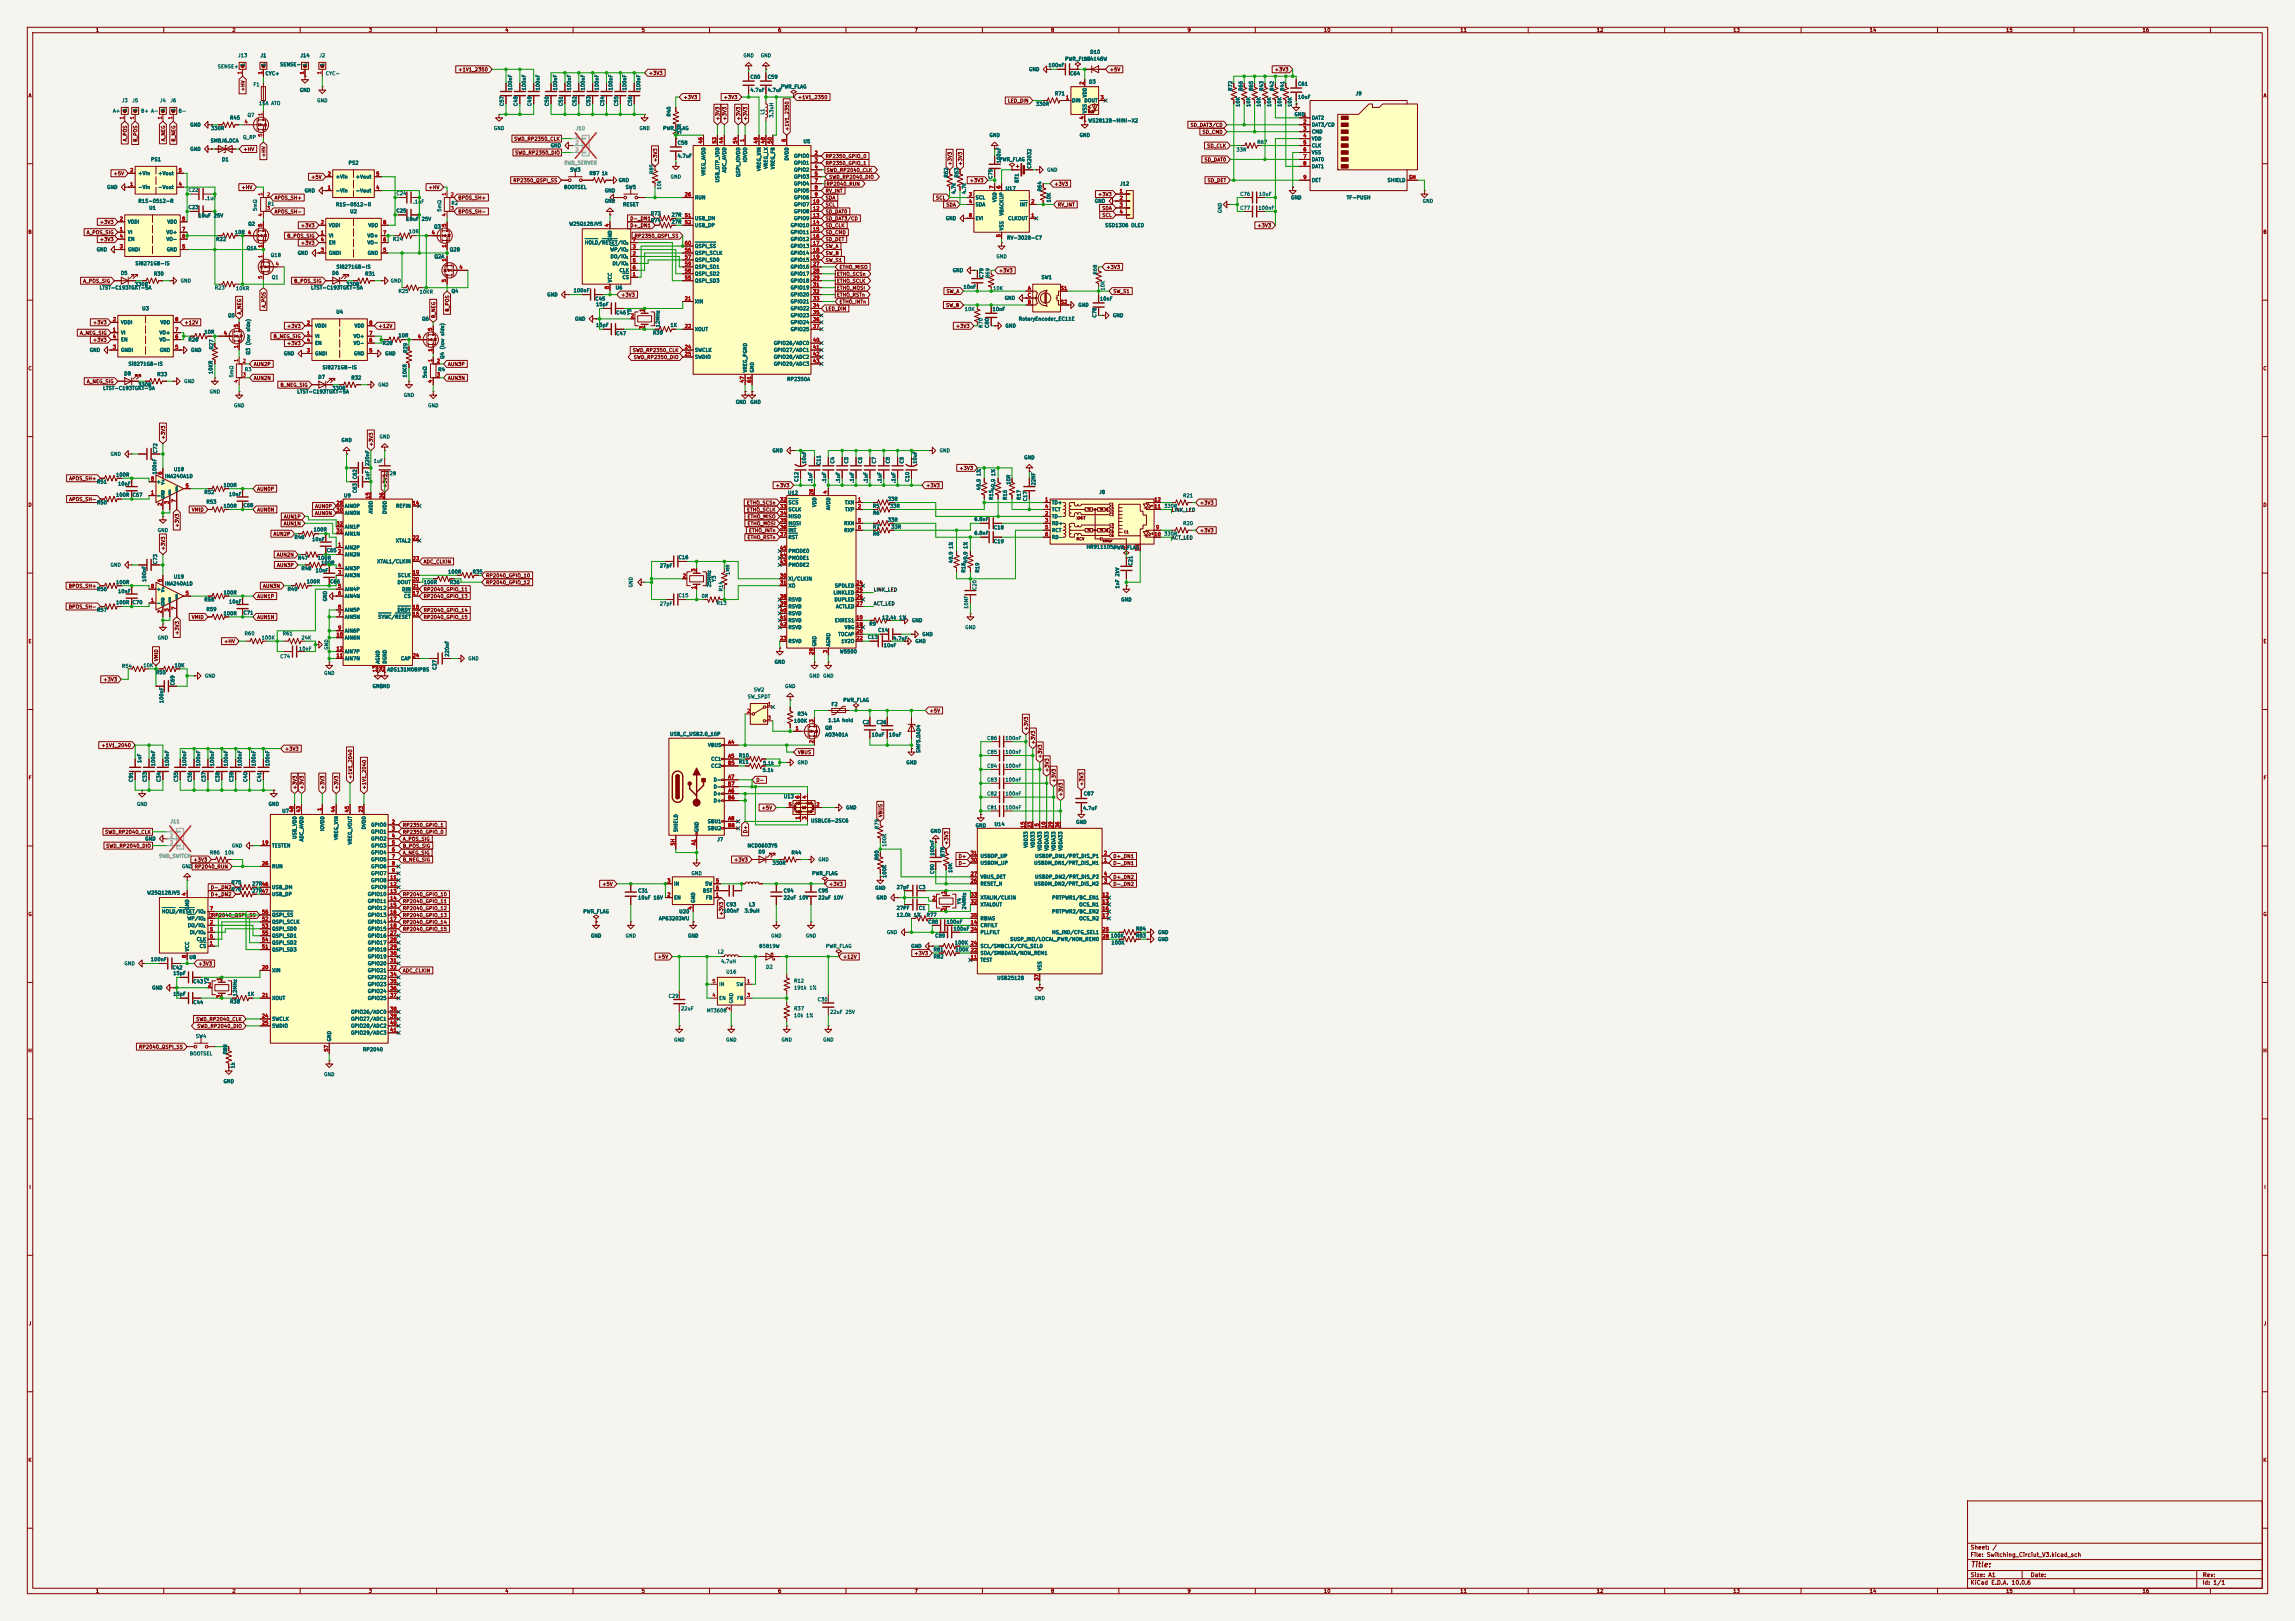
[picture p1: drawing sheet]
<svg xmlns="http://www.w3.org/2000/svg" width="841mm" height="594mm" viewBox="0 0 841 594" stroke-linecap="round" stroke-linejoin="round" font-family="sans-serif">
<defs><g id="words">
<text font-size="2" fill="#840000" x="722" y="574.8">Title:</text>
<g font-size="1.5" fill="#840000">
<text x="721.9" y="568.1">Sheet: /</text>
<text x="721.9" y="570.8">File: Switching_Circiut_V3.kicad_sch</text>
<text x="721.9" y="581">KiCad E.D.A. 10.0.6</text>
<text x="721.9" y="578.2">Size: A1</text>
<text x="743.9" y="578.2">Date:</text>
<text x="806.9" y="581">Id: 1/1</text>
<text x="807" y="578.2">Rev:</text>
</g>
<g font-size="1.3" fill="#840000">
<text x="35" y="12">1</text>
<text x="85" y="12">2</text>
<text x="135" y="12">3</text>
<text x="185" y="12">4</text>
<text x="235" y="12">5</text>
<text x="285" y="12">6</text>
<text x="335" y="12">7</text>
<text x="385" y="12">8</text>
<text x="435" y="12">9</text>
<text x="485" y="12">10</text>
<text x="535" y="12">11</text>
<text x="585" y="12">12</text>
<text x="635" y="12">13</text>
<text x="685" y="12">14</text>
<text x="735" y="12">15</text>
<text x="785" y="12">16</text>
<text x="167.8" y="26.5">+1V1_2350</text>
<text x="237.6" y="27.7">+3V3</text>
<text x="406.5" y="26.5">+5V</text>
<text x="467" y="26.5">+3V3</text>
<text x="10.3" y="36">A</text>
<text x="90" y="33.6" transform="rotate(-90 90 33.6)">+HV</text>
<text x="829.3" y="36">A</text>
<text x="250.3" y="36.6">+3V3</text>
<text x="265" y="36.6">+3V3</text>
<text x="292.2" y="36.6">+1V1_2350</text>
<text x="369.2" y="37.9">LED_DIN</text>
<text x="263.9" y="44.3" transform="rotate(-90 263.9 44.3)">+3V3</text>
<text x="266.5" y="44.3" transform="rotate(-90 266.5 44.3)">+3V3</text>
<text x="271.6" y="44.3" transform="rotate(-90 271.6 44.3)">+3V3</text>
<text x="274.1" y="44.3" transform="rotate(-90 274.1 44.3)">+3V3</text>
<text x="436.1" y="46.8">SD_DAT3/CD</text>
<text x="46.8" y="52" transform="rotate(-90 46.8 52)">A_POS</text>
<text x="50.6" y="52.2" transform="rotate(-90 50.6 52.2)">B_POS</text>
<text x="60.7" y="51.9" transform="rotate(-90 60.7 51.9)">A_NEG</text>
<text x="64.6" y="52.1" transform="rotate(-90 64.6 52.1)">B_NEG</text>
<text x="188.2" y="51.9">SWD_RP2350_CLK</text>
<text x="289.3" y="48.1" transform="rotate(-90 289.3 48.1)">+1V1_2350</text>
<text x="440.5" y="49.3">SD_CMD</text>
<text x="89" y="55.7">+HV</text>
<text x="97.6" y="57.7" transform="rotate(-90 97.6 57.7)">+HV</text>
<text x="188.6" y="56.9">SWD_RP2350_DIO</text>
<text x="241.1" y="59.6" transform="rotate(-90 241.1 59.6)">+3V3</text>
<text x="302.4" y="58.2">RP2350_GPIO_0</text>
<text x="441.2" y="59.5">SD_DAT0</text>
<text x="442.2" y="54.4">SD_CLK</text>
<text x="41.5" y="64.6">+5V</text>
<text x="113.9" y="65.8">+5V</text>
<text x="302.4" y="60.7">RP2350_GPIO_1</text>
<text x="302.7" y="63.3">SWD_RP2040_CLK</text>
<text x="303.7" y="65.8">SWD_RP2040_DIO</text>
<text x="349" y="60.8" transform="rotate(-90 349 60.8)">+3V3</text>
<text x="352.8" y="60.8" transform="rotate(-90 352.8 60.8)">+3V3</text>
<text x="88.3" y="69.6">+HV</text>
<text x="156.9" y="69.6">+HV</text>
<text x="187.9" y="67.1">RP2350_QSPI_SS</text>
<text x="302.4" y="70.9">RV_INT</text>
<text x="302.7" y="68.4">RP2040_RUN</text>
<text x="355.2" y="67.1">+3V3</text>
<text x="386.2" y="68.4">+3V3</text>
<text x="442.4" y="67.1">SD_DET</text>
<text x="100.5" y="73.4">APOS_SH+</text>
<text x="167.8" y="73.4">BPOS_SH+</text>
<text x="302.4" y="73.4">SDA</text>
<text x="302.4" y="76">SCL</text>
<text x="342.8" y="73.4">SCL</text>
<text x="346.6" y="76">SDA</text>
<text x="387.5" y="76">RV_INT</text>
<text x="402.2" y="72.2">+3V3</text>
<text x="403.7" y="77.3">SDA</text>
<text x="36.4" y="82.3">+3V3</text>
<text x="100.5" y="78.5">APOS_SH-</text>
<text x="110.1" y="83.6">+3V3</text>
<text x="167.8" y="78.5">BPOS_SH-</text>
<text x="230.8" y="83.6">D+_DN1</text>
<text x="230.8" y="81.1">D-_DN1</text>
<text x="302.4" y="78.5">SD_DAT0</text>
<text x="302.4" y="83.6">SD_CLK</text>
<text x="302.4" y="81.1">SD_DAT3/CD</text>
<text x="403.8" y="79.8">SCL</text>
<text x="460.6" y="83.6">+3V3</text>
<text x="10.2" y="86">B</text>
<text x="31.6" y="86.1">A_POS_SIG</text>
<text x="36.4" y="88.7">+3V3</text>
<text x="105.1" y="87.4">B_POS_SIG</text>
<text x="110.1" y="90">+3V3</text>
<text x="232.4" y="87.4">RP2350_QSPI_SS</text>
<text x="302.4" y="86.1">SD_CMD</text>
<text x="302.4" y="88.7">SD_DET</text>
<text x="829.2" y="86">B</text>
<text x="302.4" y="91.2">SW_A</text>
<text x="302.4" y="93.8">SW_B</text>
<text x="302.4" y="96.3">SW_S1</text>
<text x="306.5" y="101.4">ETHO_SCSn</text>
<text x="307.5" y="98.8">ETHO_MISO</text>
<text x="365.9" y="100.1">+3V3</text>
<text x="405.3" y="98.8">+3V3</text>
<text x="30.3" y="103.9">A_POS_SIG</text>
<text x="107.6" y="103.9">B_POS_SIG</text>
<text x="306.5" y="106.5">ETHO_MOSI</text>
<text x="306.5" y="103.9">ETHO_SCLK</text>
<text x="346.7" y="107.7">SW_A</text>
<text x="407.8" y="107.7">SW_S1</text>
<text x="97.6" y="112.9" transform="rotate(-90 97.6 112.9)">A_POS</text>
<text x="227.5" y="109">+3V3</text>
<text x="306.5" y="109">ETHO_RSTn</text>
<text x="307.5" y="111.5">ETHO_INTn</text>
<text x="346.5" y="112.8">SW_B</text>
<text x="33.9" y="119.2">+3V3</text>
<text x="67.4" y="119.2">+12V</text>
<text x="88.7" y="115.4" transform="rotate(-90 88.7 115.4)">A_NEG</text>
<text x="159.8" y="116.7" transform="rotate(-90 159.8 116.7)">B_NEG</text>
<text x="164.9" y="114.4" transform="rotate(-90 164.9 114.4)">B_POS</text>
<text x="302.4" y="114.1">LED_DIN</text>
<text x="29.1" y="123">A_NEG_SIG</text>
<text x="33.9" y="125.5">+3V3</text>
<text x="100.1" y="124.2">B_NEG_SIG</text>
<text x="105" y="120.4">+3V3</text>
<text x="138.6" y="120.4">+12V</text>
<text x="350.1" y="120.4">+3V3</text>
<text x="105" y="126.8">+3V3</text>
<text x="231.7" y="129.3">SWD_RP2350_CLK</text>
<text x="232.1" y="131.9">SWD_RP2350_DIO</text>
<text x="10.2" y="136">C</text>
<text x="92.8" y="134.4">AUN2P</text>
<text x="164" y="134.4">AUN3P</text>
<text x="829.2" y="136">C</text>
<text x="31.7" y="140.8">A_NEG_SIG</text>
<text x="92.8" y="139.5">AUN2N</text>
<text x="102.6" y="142">B_NEG_SIG</text>
<text x="164" y="139.5">AUN3N</text>
<text x="60.7" y="161.2" transform="rotate(-90 60.7 161.2)">+3V3</text>
<text x="136.9" y="163.7" transform="rotate(-90 136.9 163.7)">+3V3</text>
<text x="351.4" y="172.5">+3V3</text>
<text x="25.2" y="176.3">APOS_SH+</text>
<text x="142" y="178.9" transform="rotate(-90 142 178.9)">+3V3</text>
<text x="284.1" y="178.9">+3V3</text>
<text x="339.2" y="178.9">+3V3</text>
<text x="10.2" y="186">D</text>
<text x="25.2" y="183.9">APOS_SH-</text>
<text x="94.1" y="180.1">AUN0P</text>
<text x="273.5" y="185.2">ETHO_SCSn</text>
<text x="439.6" y="185.2">+3V3</text>
<text x="829.2" y="186">D</text>
<text x="70.1" y="187.7">VMID</text>
<text x="94.1" y="187.7">AUN0N</text>
<text x="103.9" y="190.3">AUN1P</text>
<text x="115.2" y="189">AUN0N</text>
<text x="115.3" y="186.5">AUN0P</text>
<text x="273.6" y="187.7">ETHO_SCLK</text>
<text x="273.8" y="190.3">ETHO_MISO</text>
<text x="65.8" y="193.4" transform="rotate(-90 65.8 193.4)">+3V3</text>
<text x="100.1" y="196.6">AUN2P</text>
<text x="103.8" y="192.8">AUN1N</text>
<text x="273.8" y="192.8">ETHO_MOSI</text>
<text x="273.8" y="197.9">ETHO_RSTn</text>
<text x="274.3" y="195.4">ETHO_INTn</text>
<text x="439.6" y="195.4">+3V3</text>
<text x="60.7" y="201.8" transform="rotate(-90 60.7 201.8)">+3V3</text>
<text x="101.3" y="204.3">AUN2N</text>
<text x="101.3" y="208.1">AUN3P</text>
<text x="155.1" y="206.8">ADC_CLKIN</text>
<text x="25" y="215.7">BPOS_SH+</text>
<text x="96.2" y="215.7">AUN3N</text>
<text x="177.9" y="214.4">RP2040_GPIO_12</text>
<text x="177.9" y="211.9">RP2040_GPIO_10</text>
<text x="94.1" y="219.5">AUN1P</text>
<text x="155.1" y="219.5">RP2040_GPIO_13</text>
<text x="155.1" y="217">RP2040_GPIO_11</text>
<text x="25" y="223.3">BPOS_SH-</text>
<text x="70.1" y="227.1">VMID</text>
<text x="94.1" y="227.1">AUN1N</text>
<text x="155.1" y="224.6">RP2040_GPIO_14</text>
<text x="155.1" y="227.1">RP2040_GPIO_15</text>
<text x="65.8" y="232.8" transform="rotate(-90 65.8 232.8)">+3V3</text>
<text x="10.3" y="236">E</text>
<text x="82" y="236">+HV</text>
<text x="829.3" y="236">E</text>
<text x="58.2" y="242.4" transform="rotate(-90 58.2 242.4)">VMID</text>
<text x="37.7" y="250">+3V3</text>
<text x="340.5" y="261.4">+5V</text>
<text x="377" y="267.8" transform="rotate(-90 377 267.8)">+3V3</text>
<text x="37" y="274.1">+1V1_2040</text>
<text x="104.3" y="275.4">+3V3</text>
<text x="379.5" y="272.9" transform="rotate(-90 379.5 272.9)">+3V3</text>
<text x="292.2" y="276.6">VBUS</text>
<text x="382.1" y="278" transform="rotate(-90 382.1 278)">+3V3</text>
<text x="10.3" y="286">F</text>
<text x="129.3" y="285.6" transform="rotate(-90 129.3 285.6)">+1V1_2040</text>
<text x="277" y="286.8">D-</text>
<text x="384.6" y="283.1" transform="rotate(-90 384.6 283.1)">+3V3</text>
<text x="387.1" y="286.9" transform="rotate(-90 387.1 286.9)">+3V3</text>
<text x="829.3" y="286">F</text>
<text x="109" y="289.4" transform="rotate(-90 109 289.4)">+3V3</text>
<text x="111.5" y="289.4" transform="rotate(-90 111.5 289.4)">+3V3</text>
<text x="119.2" y="289.4" transform="rotate(-90 119.2 289.4)">+3V3</text>
<text x="124.2" y="289.4" transform="rotate(-90 124.2 289.4)">+3V3</text>
<text x="134.4" y="289.4" transform="rotate(-90 134.4 289.4)">+1V1_2040</text>
<text x="389.7" y="292" transform="rotate(-90 389.7 292)">+3V3</text>
<text x="397.3" y="288.2" transform="rotate(-90 397.3 288.2)">+3V3</text>
<text x="279" y="297">+5V</text>
<text x="323.6" y="299.6" transform="rotate(-90 323.6 299.6)">VBUS</text>
<text x="38.4" y="305.9">SWD_RP2040_CLK</text>
<text x="147.5" y="303.3">RP2350_GPIO_1</text>
<text x="147.5" y="305.9">RP2350_GPIO_0</text>
<text x="274.1" y="305.5" transform="rotate(-90 274.1 305.5)">D+</text>
<text x="38.7" y="310.9">SWD_RP2040_DIO</text>
<text x="147.5" y="310.9">B_POS_SIG</text>
<text x="147.5" y="308.4">A_POS_SIG</text>
<text x="347.8" y="309.7" transform="rotate(-90 347.8 309.7)">+3V3</text>
<text x="70.7" y="316">+3V3</text>
<text x="147.5" y="316">B_NEG_SIG</text>
<text x="147.5" y="313.5">A_NEG_SIG</text>
<text x="268.9" y="316">+3V3</text>
<text x="351.1" y="314.7">D+</text>
<text x="351.1" y="317.3">D-</text>
<text x="407.8" y="317.3">D-_DN1</text>
<text x="407.8" y="314.7">D+_DN1</text>
<text x="407.8" y="322.4">D+_DN2</text>
<text x="77.1" y="326.2">D-_DN2</text>
<text x="77.1" y="328.7">D+_DN2</text>
<text x="147.5" y="328.7">RP2040_GPIO_10</text>
<text x="220.5" y="324.9">+5V</text>
<text x="303.7" y="324.9">+3V3</text>
<text x="407.8" y="324.9">D-_DN2</text>
<text x="10.2" y="336">G</text>
<text x="147.5" y="331.3">RP2040_GPIO_11</text>
<text x="147.5" y="333.8">RP2040_GPIO_12</text>
<text x="265.2" y="335.7" transform="rotate(-90 265.2 335.7)">+3V3</text>
<text x="829.2" y="336">G</text>
<text x="77.4" y="336.3">RP2040_QSPI_SS</text>
<text x="147.5" y="341.4">RP2040_GPIO_15</text>
<text x="147.5" y="338.9">RP2040_GPIO_14</text>
<text x="147.5" y="336.3">RP2040_GPIO_13</text>
<text x="240.9" y="351.6">+5V</text>
<text x="308.7" y="351.6">+12V</text>
<text x="334.9" y="350.3">+3V3</text>
<text x="72.5" y="354.1">+3V3</text>
<text x="147.5" y="356.7">ADC_CLKIN</text>
<text x="71.7" y="374.4">SWD_RP2040_CLK</text>
<text x="72.1" y="377">SWD_RP2040_DIO</text>
<text x="10.2" y="386">H</text>
<text x="50.8" y="384.6">RP2040_QSPI_SS</text>
<text x="829.2" y="386">H</text>
<text x="10.6" y="436">I</text>
<text x="829.6" y="436">I</text>
<text x="10.4" y="486">J</text>
<text x="829.4" y="486">J</text>
<text x="10.2" y="536">K</text>
<text x="829.2" y="536">K</text>
<text x="35" y="584">1</text>
<text x="85" y="584">2</text>
<text x="135" y="584">3</text>
<text x="185" y="584">4</text>
<text x="235" y="584">5</text>
<text x="285" y="584">6</text>
<text x="335" y="584">7</text>
<text x="385" y="584">8</text>
<text x="435" y="584">9</text>
<text x="485" y="584">10</text>
<text x="535" y="584">11</text>
<text x="585" y="584">12</text>
<text x="635" y="584">13</text>
<text x="685" y="584">14</text>
<text x="735" y="584">15</text>
<text x="785" y="584">16</text>
</g>
<g font-size="1.3" fill="#006464">
<text x="87.1" y="21.3">J13</text>
<text x="95.3" y="21.3">J1</text>
<text x="109.9" y="21.3">J14</text>
<text x="116.9" y="21.3">J2</text>
<text x="272.3" y="21.3">GND</text>
<text x="278.6" y="21.3">GND</text>
<text x="390.1" y="22.6">PWR_FLAG</text>
<text x="396.8" y="22.6">1N4148W</text>
<text x="399.3" y="20">D10</text>
<text x="79.6" y="25.3">SENSE+</text>
<text x="89.9" y="24.4" transform="rotate(-90 89.9 24.4)">1</text>
<text x="97.1" y="27.9">CYC+</text>
<text x="97.5" y="24.4" transform="rotate(-90 97.5 24.4)">1</text>
<text x="102.5" y="24.6">SENSE-</text>
<text x="112.7" y="24.4" transform="rotate(-90 112.7 24.4)">1</text>
<text x="119.1" y="24.4" transform="rotate(-90 119.1 24.4)">1</text>
<text x="119.2" y="27.9">CYC-</text>
<text x="274.8" y="29.2">C60</text>
<text x="281.2" y="29.2">C59</text>
<text x="376.9" y="26.4">GND</text>
<text x="384" y="24.8">100nF</text>
<text x="392" y="27.9">C64</text>
<text x="92.7" y="32">F1</text>
<text x="109.7" y="34">GND</text>
<text x="187.9" y="33.3" transform="rotate(-90 187.9 33.3)">100nF</text>
<text x="193" y="33.3" transform="rotate(-90 193 33.3)">100nF</text>
<text x="198.1" y="33.3" transform="rotate(-90 198.1 33.3)">100nF</text>
<text x="204.4" y="33.3" transform="rotate(-90 204.4 33.3)">100nF</text>
<text x="209.5" y="33.3" transform="rotate(-90 209.5 33.3)">100nF</text>
<text x="214.6" y="33.3" transform="rotate(-90 214.6 33.3)">100nF</text>
<text x="219.7" y="33.3" transform="rotate(-90 219.7 33.3)">100nF</text>
<text x="224.7" y="33.3" transform="rotate(-90 224.7 33.3)">100nF</text>
<text x="229.8" y="33.3" transform="rotate(-90 229.8 33.3)">100nF</text>
<text x="234.9" y="33.3" transform="rotate(-90 234.9 33.3)">100nF</text>
<text x="274.8" y="34">4.7uF</text>
<text x="281.2" y="34">4.7uF</text>
<text x="286" y="32.7">PWR_FLAG</text>
<text x="386.4" y="35.3">R71</text>
<text x="398.5" y="35.9" transform="rotate(-90 398.5 35.9)">VDD</text>
<text x="398.9" y="30.9">D3</text>
<text x="451.8" y="33.5" transform="rotate(-90 451.8 33.5)">R72</text>
<text x="455.6" y="33.5" transform="rotate(-90 455.6 33.5)">R66</text>
<text x="459.4" y="33.5" transform="rotate(-90 459.4 33.5)">R65</text>
<text x="463.2" y="33.5" transform="rotate(-90 463.2 33.5)">R43</text>
<text x="467.1" y="33.5" transform="rotate(-90 467.1 33.5)">R42</text>
<text x="470.9" y="33.5" transform="rotate(-90 470.9 33.5)">R41</text>
<text x="475.5" y="31.7">C61</text>
<text x="496.6" y="35.3">J9</text>
<text x="41.2" y="41.6">A+</text>
<text x="44.5" y="37.8">J3</text>
<text x="46.7" y="40.9" transform="rotate(-90 46.7 40.9)">1</text>
<text x="48.3" y="37.8">J5</text>
<text x="50.5" y="40.9" transform="rotate(-90 50.5 40.9)">1</text>
<text x="51.5" y="41.6">B+ A-</text>
<text x="58.5" y="37.8">J4</text>
<text x="60.7" y="40.9" transform="rotate(-90 60.7 40.9)">1</text>
<text x="62.3" y="37.8">J6</text>
<text x="64.5" y="40.9" transform="rotate(-90 64.5 40.9)">1</text>
<text x="65.3" y="41.6">B-</text>
<text x="94.7" y="38.8">15A ATO</text>
<text x="116" y="37.8">GND</text>
<text x="184.9" y="39.1" transform="rotate(-90 184.9 39.1)">C57</text>
<text x="189.9" y="39.1" transform="rotate(-90 189.9 39.1)">C48</text>
<text x="195" y="39.1" transform="rotate(-90 195 39.1)">C49</text>
<text x="201.4" y="39.1" transform="rotate(-90 201.4 39.1)">C50</text>
<text x="206.4" y="39.1" transform="rotate(-90 206.4 39.1)">C51</text>
<text x="211.5" y="39.1" transform="rotate(-90 211.5 39.1)">C52</text>
<text x="216.6" y="39.1" transform="rotate(-90 216.6 39.1)">C53</text>
<text x="221.7" y="39.1" transform="rotate(-90 221.7 39.1)">C54</text>
<text x="226.8" y="39.1" transform="rotate(-90 226.8 39.1)">C55</text>
<text x="231.8" y="39.1" transform="rotate(-90 231.8 39.1)">C56</text>
<text x="379.4" y="39.1">330R</text>
<text x="392.7" y="37.8">DIN</text>
<text x="397.2" y="37.8">DOUT</text>
<text x="398.5" y="41.7" transform="rotate(-90 398.5 41.7)">VSS</text>
<text x="454.6" y="39.3" transform="rotate(-90 454.6 39.3)">10K</text>
<text x="458.4" y="39.3" transform="rotate(-90 458.4 39.3)">10K</text>
<text x="462.2" y="39.3" transform="rotate(-90 462.2 39.3)">10K</text>
<text x="466" y="39.3" transform="rotate(-90 466 39.3)">10K</text>
<text x="469.8" y="39.3" transform="rotate(-90 469.8 39.3)">10K</text>
<text x="473.7" y="39.3" transform="rotate(-90 473.7 39.3)">10K</text>
<text x="475.5" y="36.5">10uF</text>
<text x="69.6" y="46.7">GND</text>
<text x="77.2" y="48">330R</text>
<text x="84.1" y="44.1">R45</text>
<text x="90.6" y="43.1">Q7</text>
<text x="180.8" y="48">GND</text>
<text x="234.2" y="48">GND</text>
<text x="242.8" y="48">PWR_FLAG</text>
<text x="246.1" y="42.9" transform="rotate(-90 246.1 42.9)">R40</text>
<text x="280.4" y="42.1" transform="rotate(-90 280.4 42.1)">L1</text>
<text x="283.7" y="43.3" transform="rotate(-90 283.7 43.3)">3.3uH</text>
<text x="398.6" y="45.2">WS2812B-MINI-X2</text>
<text x="474.2" y="42.9">GND</text>
<text x="480.5" y="44.1">DAT2</text>
<text x="480.5" y="46.7">DAT3/CD</text>
<text x="77" y="52.5">SMBJ6.0CA</text>
<text x="88.9" y="51.3">Q_RP</text>
<text x="248.1" y="53.3">C58</text>
<text x="249.9" y="49.2" transform="rotate(-90 249.9 49.2)">33R</text>
<text x="294.3" y="52.8">U5</text>
<text x="362.4" y="50.5">GND</text>
<text x="395.4" y="50.5">GND</text>
<text x="460.6" y="53">R67</text>
<text x="480.5" y="49.2">CMD</text>
<text x="480.5" y="51.8">VDD</text>
<text x="55.2" y="59.4">PS1</text>
<text x="69.6" y="55.6">GND</text>
<text x="81.2" y="59.4">D1</text>
<text x="201.6" y="54.3">GND</text>
<text x="248.1" y="58.1">4.7uF</text>
<text x="274" y="59.6" transform="rotate(-90 274 59.6)">IOVDD</text>
<text x="289.3" y="59" transform="rotate(-90 289.3 59)">DVDD</text>
<text x="290.8" y="58.1">GPIO0</text>
<text x="366" y="59.4">PWR_FLAG</text>
<text x="367" y="60" transform="rotate(-90 367 60)">100nF</text>
<text x="452.9" y="55.8">33R</text>
<text x="480.5" y="54.3">CLK</text>
<text x="480.5" y="56.8">VSS</text>
<text x="480.5" y="59.4">DAT0</text>
<text x="50.5" y="64.5">+Vin</text>
<text x="57.8" y="64.5">+Vout</text>
<text x="122.9" y="65.7">+Vin</text>
<text x="127.6" y="60.7">PS2</text>
<text x="130.2" y="65.7">+Vout</text>
<text x="208.8" y="63.2">SW3</text>
<text x="215.8" y="64.5">R87</text>
<text x="220.4" y="64.5">1k</text>
<text x="239.7" y="63.9" transform="rotate(-90 239.7 63.9)">R85</text>
<text x="245.6" y="65.7">GND</text>
<text x="258.8" y="64.5" transform="rotate(-90 258.8 64.5)">VREG_AVDD</text>
<text x="266.4" y="63.4" transform="rotate(-90 266.4 63.4)">ADC_AVDD</text>
<text x="271.5" y="65" transform="rotate(-90 271.5 65)">QSPI_IOVDD</text>
<text x="279.1" y="62.8" transform="rotate(-90 279.1 62.8)">VREG_VIN</text>
<text x="281.6" y="62.1" transform="rotate(-90 281.6 62.1)">VREG_LX</text>
<text x="284.2" y="62.2" transform="rotate(-90 284.2 62.2)">VREG_FB</text>
<text x="290.8" y="60.7">GPIO1</text>
<text x="290.8" y="63.2">GPIO2</text>
<text x="290.8" y="65.7">GPIO3</text>
<text x="347.7" y="65.2" transform="rotate(-90 347.7 65.2)">R62</text>
<text x="351.5" y="65.2" transform="rotate(-90 351.5 65.2)">R63</text>
<text x="363.9" y="65.7" transform="rotate(-90 363.9 65.7)">C75</text>
<text x="378.2" y="62" transform="rotate(-90 378.2 62)">CR2032</text>
<text x="383.5" y="63.2">GND</text>
<text x="480.5" y="61.9">DAT1</text>
<text x="39.1" y="69.5">GND</text>
<text x="50.5" y="69.5">-Vin</text>
<text x="57.8" y="69.5">-Vout</text>
<text x="68.9" y="70.6">C22</text>
<text x="111.5" y="70.8">GND</text>
<text x="122.9" y="70.8">-Vin</text>
<text x="130.2" y="70.8">-Vout</text>
<text x="145.1" y="71.8">C24</text>
<text x="206.6" y="69.5">BOOTSEL</text>
<text x="221.5" y="70.8">GND</text>
<text x="226.5" y="67">GND</text>
<text x="229.1" y="69.5">SW5</text>
<text x="242.5" y="69.7" transform="rotate(-90 242.5 69.7)">10k</text>
<text x="263.9" y="67" transform="rotate(-90 263.9 67)">USB_OTP_VDD</text>
<text x="290.8" y="68.3">GPIO4</text>
<text x="290.8" y="70.8">GPIO5</text>
<text x="350.5" y="71.2" transform="rotate(-90 350.5 71.2)">4.7k</text>
<text x="354.3" y="71.2" transform="rotate(-90 354.3 71.2)">4.7k</text>
<text x="368.3" y="70.1">U17</text>
<text x="373.6" y="67.1" transform="rotate(-90 373.6 67.1)">BT1</text>
<text x="382" y="70.3" transform="rotate(-90 382 70.3)">R64</text>
<text x="410.3" y="68.3">J12</text>
<text x="480.5" y="67">DET</text>
<text x="508.3" y="67">SHIELD</text>
<text x="50.6" y="74.6">R1S-0512-R</text>
<text x="54.5" y="77.2">U1</text>
<text x="68.9" y="76.9">C23</text>
<text x="75.1" y="73.6">.1uF</text>
<text x="94.4" y="77.5" transform="rotate(-90 94.4 77.5)">5mΩ</text>
<text x="97.9" y="75.6">R1</text>
<text x="122.9" y="75.9">R1S-0512-R</text>
<text x="151.3" y="74.9">.1uF</text>
<text x="162" y="77.7" transform="rotate(-90 162 77.7)">5mΩ</text>
<text x="165.3" y="75.4">R2</text>
<text x="221.5" y="74.6">GND</text>
<text x="228.1" y="75.9">RESET</text>
<text x="254.5" y="73.4">RUN</text>
<text x="290.8" y="73.4">GPIO6</text>
<text x="290.8" y="75.9">GPIO7</text>
<text x="357.4" y="73.4">SCL</text>
<text x="357.4" y="75.9">SDA</text>
<text x="365.5" y="74.2" transform="rotate(-90 365.5 74.2)">VDD</text>
<text x="373.6" y="75.9">INT</text>
<text x="385.3" y="74.4" transform="rotate(-90 385.3 74.4)">10K</text>
<text x="401" y="74.6">GND</text>
<text x="454.3" y="72.1">C76</text>
<text x="454.3" y="77.2">C77</text>
<text x="461" y="77.2">100nF</text>
<text x="461.2" y="72.1">10uF</text>
<text x="472.9" y="73.4">GND</text>
<text x="493.3" y="73.4">TF-PUSH</text>
<text x="521.2" y="74.6">GND</text>
<text x="46.7" y="82.2">VDDI</text>
<text x="61.2" y="82.2">VDD</text>
<text x="72.5" y="80">10uF 25V</text>
<text x="90.8" y="83">Q2</text>
<text x="120.4" y="83.5">VDDI</text>
<text x="128.1" y="78.4">U2</text>
<text x="134.8" y="83.5">VDD</text>
<text x="145.1" y="78.2">C25</text>
<text x="148.7" y="81.2">10uF</text>
<text x="154.3" y="81.2">25V</text>
<text x="208.5" y="83">W25Q128JVS</text>
<text x="238.3" y="79.2">R73</text>
<text x="238.3" y="81.7">R74</text>
<text x="245.9" y="79.7">27R</text>
<text x="245.9" y="82.2">27R</text>
<text x="254.5" y="81">USB_DM</text>
<text x="254.5" y="83.5">USB_DP</text>
<text x="289.6" y="83.5">GPIO10</text>
<text x="290.8" y="78.4">GPIO8</text>
<text x="290.8" y="81">GPIO9</text>
<text x="346.4" y="81">GND</text>
<text x="357.4" y="81">EVI</text>
<text x="368" y="79.2" transform="rotate(-90 368 79.2)">VBACKUP</text>
<text x="369.3" y="81">CLKOUT</text>
<text x="404.9" y="83.5">SSD1306 OLED</text>
<text x="448" y="78.3" transform="rotate(-90 448 78.3)">GND</text>
<text x="46.7" y="86.1">VI</text>
<text x="46.7" y="88.6">EN</text>
<text x="60.8" y="88.6">VO-</text>
<text x="60.8" y="86.1">VO+</text>
<text x="79.1" y="88.6">R22</text>
<text x="85.9" y="86.1">10R</text>
<text x="120.4" y="87.3">VI</text>
<text x="120.4" y="89.9">EN</text>
<text x="134.5" y="89.9">VO-</text>
<text x="134.5" y="87.3">VO+</text>
<text x="143.8" y="88.6">R24</text>
<text x="149.7" y="85.8">10R</text>
<text x="158.9" y="84">Q3</text>
<text x="214.1" y="89.9">HOLD/RESET/IO</text>
<text x="224.5" y="88.4" transform="rotate(-90 224.5 88.4)">GND</text>
<text x="289.6" y="86.1">GPIO11</text>
<text x="289.6" y="88.6">GPIO12</text>
<text x="368" y="84.6" transform="rotate(-90 368 84.6)">VSS</text>
<text x="368.9" y="88.1">RV-3028-C7</text>
<text x="35.3" y="92.4">GND</text>
<text x="46.7" y="92.4">GNDI</text>
<text x="60.9" y="92.4">GND</text>
<text x="90.3" y="91.9">Q1A</text>
<text x="99.1" y="94.4">Q1B</text>
<text x="108.9" y="93.7">GND</text>
<text x="120.4" y="93.7">GNDI</text>
<text x="134.6" y="93.7">GND</text>
<text x="159" y="94.9">Q2A</text>
<text x="164.7" y="92.4">Q2B</text>
<text x="223.4" y="92.4">WP/IO</text>
<text x="223.6" y="94.9">DO/IO</text>
<text x="254.5" y="93.7">QSPI_SCLK</text>
<text x="254.5" y="91.1">QSPI_SS</text>
<text x="289.6" y="91.1">GPIO13</text>
<text x="289.6" y="93.7">GPIO14</text>
<text x="365" y="94.9">GND</text>
<text x="44.1" y="101">D5</text>
<text x="49.5" y="97.5">Si8271GB-IS</text>
<text x="56.2" y="101.3">R30</text>
<text x="121.6" y="101">D6</text>
<text x="123.1" y="98.8">Si8271GB-IS</text>
<text x="133.7" y="101.3">R31</text>
<text x="224.3" y="97.5">DI/IO</text>
<text x="226.8" y="100">CLK</text>
<text x="254.5" y="96.2">QSPI_SD0</text>
<text x="254.5" y="101.3">QSPI_SD2</text>
<text x="254.5" y="98.8">QSPI_SD1</text>
<text x="289.6" y="96.2">GPIO15</text>
<text x="289.6" y="98.8">GPIO16</text>
<text x="289.6" y="101.3">GPIO17</text>
<text x="349" y="100">GND</text>
<text x="402.3" y="100.8" transform="rotate(-90 402.3 100.8)">R68</text>
<text x="36.4" y="106.4">LTST-C193TGKT-5A</text>
<text x="49.2" y="105.1">330R</text>
<text x="66" y="103.8">GND</text>
<text x="78.5" y="106.4">R23</text>
<text x="86.3" y="106.6">10KR</text>
<text x="99.4" y="102.6">Q1</text>
<text x="113.8" y="106.4">LTST-C193TGKT-5A</text>
<text x="126.7" y="105.1">330R</text>
<text x="143" y="103.8">GND</text>
<text x="145.9" y="107.6">R25</text>
<text x="153.6" y="107.9">10KR</text>
<text x="165.3" y="107.6">Q4</text>
<text x="210" y="107.4">100nF</text>
<text x="224.5" y="103.7" transform="rotate(-90 224.5 103.7)">VCC</text>
<text x="225.4" y="106.4">U6</text>
<text x="227.9" y="102.6">CS</text>
<text x="254.5" y="103.8">QSPI_SD3</text>
<text x="289.6" y="103.8">GPIO18</text>
<text x="289.6" y="106.4">GPIO19</text>
<text x="352.9" y="106.1">10nF</text>
<text x="360.6" y="102" transform="rotate(-90 360.6 102)">C79</text>
<text x="362.9" y="102" transform="rotate(-90 362.9 102)">R69</text>
<text x="363.8" y="106.6">10K</text>
<text x="381.5" y="102.6">SW1</text>
<text x="405.1" y="106.6" transform="rotate(-90 405.1 106.6)">10K</text>
<text x="51.9" y="114">U3</text>
<text x="200.4" y="108.9">GND</text>
<text x="218" y="110.4">C45</text>
<text x="218.3" y="112.5">15pF</text>
<text x="254.5" y="111.5">XIN</text>
<text x="289.6" y="108.9">GPIO20</text>
<text x="289.6" y="111.5">GPIO21</text>
<text x="289.6" y="114">GPIO22</text>
<text x="368" y="110.2">GND</text>
<text x="395" y="112.7">GND</text>
<text x="402.9" y="110.4">10nF</text>
<text x="44.2" y="119.1">VDDI</text>
<text x="58.6" y="119.1">VDD</text>
<text x="83.4" y="116.5">Q5</text>
<text x="123.1" y="115.3">U4</text>
<text x="154.5" y="117.8">Q6</text>
<text x="210.5" y="117.8">GND</text>
<text x="225.6" y="115.5">C46</text>
<text x="231.6" y="115.6" transform="rotate(-90 231.6 115.6)">Y5</text>
<text x="289.6" y="116.5">GPIO23</text>
<text x="289.6" y="119.1">GPIO24</text>
<text x="353.4" y="114.2">10K</text>
<text x="363.6" y="114.2">10nF</text>
<text x="373.1" y="117.8">RotaryEncoder_EC11E</text>
<text x="402" y="116.5" transform="rotate(-90 402 116.5)">C78</text>
<text x="407.7" y="116.5">GND</text>
<text x="44.2" y="122.9">VI</text>
<text x="44.2" y="125.4">EN</text>
<text x="58.3" y="125.4">VO-</text>
<text x="58.3" y="122.9">VO+</text>
<text x="68.9" y="125.4">R26</text>
<text x="74.7" y="122.6">10R</text>
<text x="115.3" y="124.2">VI</text>
<text x="115.3" y="120.3">VDDI</text>
<text x="129.4" y="124.2">VO+</text>
<text x="129.7" y="120.3">VDD</text>
<text x="145.9" y="123.9">10R</text>
<text x="218.3" y="120.1">15pF</text>
<text x="225.6" y="123.1">C47</text>
<text x="239.1" y="122.9">R39</text>
<text x="242" y="120.1" transform="rotate(-90 242 120.1)">12MHz</text>
<text x="245.5" y="120.1">1K</text>
<text x="254.5" y="121.6">XOUT</text>
<text x="289.6" y="121.6">GPIO25</text>
<text x="360.4" y="120.3" transform="rotate(-90 360.4 120.3)">R70</text>
<text x="362.7" y="120.3" transform="rotate(-90 362.7 120.3)">C80</text>
<text x="368.3" y="120.3">GND</text>
<text x="32.7" y="129.2">GND</text>
<text x="44.2" y="129.2">GNDI</text>
<text x="58.4" y="129.2">GND</text>
<text x="69.8" y="129.2">GND</text>
<text x="78.4" y="128.2" transform="rotate(-90 78.4 128.2)">R27</text>
<text x="91.9" y="130.2" transform="rotate(-90 91.9 130.2)">Q3 (low side)</text>
<text x="103.8" y="130.5">GND</text>
<text x="115.3" y="130.5">GNDI</text>
<text x="115.3" y="126.7">EN</text>
<text x="129.4" y="126.7">VO-</text>
<text x="129.5" y="130.5">GND</text>
<text x="140" y="126.7">R28</text>
<text x="141" y="130.5">GND</text>
<text x="149.6" y="129.5" transform="rotate(-90 149.6 129.5)">R29</text>
<text x="163" y="131.7" transform="rotate(-90 163 131.7)">Q4 (low side)</text>
<text x="254.5" y="129.2">SWCLK</text>
<text x="254.5" y="131.8">SWDIO</text>
<text x="283.4" y="126.7">GPIO26/ADC0</text>
<text x="283.4" y="129.2">GPIO27/ADC1</text>
<text x="283.4" y="131.8">GPIO28/ADC2</text>
<text x="45.4" y="137.9">D8</text>
<text x="46.9" y="134.3">Si8271GB-IS</text>
<text x="78.2" y="137.2" transform="rotate(-90 78.2 137.2)">10KR</text>
<text x="89.6" y="136.3">R3</text>
<text x="118" y="135.6">Si8271GB-IS</text>
<text x="160.4" y="136.3">R4</text>
<text x="274" y="136.7" transform="rotate(-90 274 136.7)">VREG_PGND</text>
<text x="276.6" y="136.7" transform="rotate(-90 276.6 136.7)">GND</text>
<text x="283.4" y="134.3">GPIO29/ADC3</text>
<text x="37.6" y="143.2">LTST-C193TGKT-5A</text>
<text x="50.5" y="141.9">330R</text>
<text x="57.5" y="138.1">R33</text>
<text x="67.3" y="140.7">GND</text>
<text x="85.8" y="138.4" transform="rotate(-90 85.8 138.4)">5mΩ</text>
<text x="116.5" y="139.1">D7</text>
<text x="121.6" y="143.2">330R</text>
<text x="128.6" y="139.4">R32</text>
<text x="138.4" y="141.9">GND</text>
<text x="149.3" y="138.5" transform="rotate(-90 149.3 138.5)">10KR</text>
<text x="156.7" y="138.7" transform="rotate(-90 156.7 138.7)">5mΩ</text>
<text x="288.2" y="139.9">RP2350A</text>
<text x="76.7" y="144.5">GND</text>
<text x="85.6" y="149.6">GND</text>
<text x="108.7" y="144.5">LTST-C193TGKT-5A</text>
<text x="147.8" y="145.7">GND</text>
<text x="156.7" y="149.6">GND</text>
<text x="269.5" y="148.3">GND</text>
<text x="274.8" y="148.3">GND</text>
<text x="138.9" y="161">GND</text>
<text x="40.3" y="167.3">GND</text>
<text x="57.9" y="166.2" transform="rotate(-90 57.9 166.2)">C72</text>
<text x="124.9" y="162.3">GND</text>
<text x="282.9" y="166.1">GND</text>
<text x="344.2" y="166.1">GND</text>
<text x="57.6" y="174" transform="rotate(-90 57.6 174)">100nF</text>
<text x="63.5" y="172.9">U18</text>
<text x="135.6" y="171" transform="rotate(-90 135.6 171)">220nF</text>
<text x="136.8" y="169.9">1uF</text>
<text x="295.6" y="170.1" transform="rotate(-90 295.6 170.1)">10uF</text>
<text x="300.9" y="170.6" transform="rotate(-90 300.9 170.6)">C11</text>
<text x="306" y="170" transform="rotate(-90 306 170)">C4</text>
<text x="311.1" y="170" transform="rotate(-90 311.1 170)">C5</text>
<text x="316.2" y="170" transform="rotate(-90 316.2 170)">C6</text>
<text x="321.3" y="170" transform="rotate(-90 321.3 170)">C7</text>
<text x="326.3" y="170" transform="rotate(-90 326.3 170)">C8</text>
<text x="331.4" y="170" transform="rotate(-90 331.4 170)">C9</text>
<text x="336.2" y="170.1" transform="rotate(-90 336.2 170.1)">10uF</text>
<text x="375.1" y="168.6">GND</text>
<text x="35.4" y="177.5">R51</text>
<text x="42.4" y="175">100R</text>
<text x="43.1" y="178.3">10nF</text>
<text x="57.3" y="177.5">+</text>
<text x="60.3" y="175.5">INA240A1D</text>
<text x="81.8" y="178.8">100R</text>
<text x="131" y="175.8" transform="rotate(-90 131 175.8)">C62</text>
<text x="135.6" y="176" transform="rotate(-90 135.6 176)">1uF</text>
<text x="141.4" y="174.4">C28</text>
<text x="292.8" y="176.7" transform="rotate(-90 292.8 176.7)">C12</text>
<text x="297.9" y="177.2" transform="rotate(-90 297.9 177.2)">.1uF</text>
<text x="303" y="177.2" transform="rotate(-90 303 177.2)">.1uF</text>
<text x="308" y="177.2" transform="rotate(-90 308 177.2)">.1uF</text>
<text x="313.1" y="177.2" transform="rotate(-90 313.1 177.2)">.1uF</text>
<text x="318.2" y="177.2" transform="rotate(-90 318.2 177.2)">.1uF</text>
<text x="323.3" y="177.2" transform="rotate(-90 323.3 177.2)">.1uF</text>
<text x="328.4" y="177.2" transform="rotate(-90 328.4 177.2)">.1uF</text>
<text x="333.4" y="176.7" transform="rotate(-90 333.4 176.7)">C10</text>
<text x="359.6" y="179.8" transform="rotate(-90 359.6 179.8)">49.9 1%</text>
<text x="364.9" y="179.8" transform="rotate(-90 364.9 179.8)">49.9 1%</text>
<text x="370.5" y="177.7" transform="rotate(-90 370.5 177.7)">10R</text>
<text x="379.7" y="178.1" transform="rotate(-90 379.7 178.1)">22NF</text>
<text x="35.4" y="185.1">R50</text>
<text x="42.4" y="182.3">100R</text>
<text x="48.4" y="182.3">C67</text>
<text x="57.3" y="182.6">-</text>
<text x="74.7" y="181.3">R52</text>
<text x="75.5" y="184.9">R53</text>
<text x="83.8" y="182.1">10nF</text>
<text x="125.9" y="182.6">U9</text>
<text x="131" y="180.9" transform="rotate(-90 131 180.9)">C63</text>
<text x="288.6" y="181.6">U12</text>
<text x="288.8" y="185.1">SCS</text>
<text x="299.4" y="186" transform="rotate(-90 299.4 186)">VDD</text>
<text x="309.4" y="185.1">TXN</text>
<text x="325.2" y="183.8">33R</text>
<text x="364.2" y="183.3" transform="rotate(-90 364.2 183.3)">R15</text>
<text x="369.3" y="183.3" transform="rotate(-90 369.3 183.3)">R16</text>
<text x="374.3" y="183.3" transform="rotate(-90 374.3 183.3)">R17</text>
<text x="376.6" y="183.8" transform="rotate(-90 376.6 183.8)">C17</text>
<text x="385.3" y="185.1">TD+</text>
<text x="402.6" y="181.3">J8</text>
<text x="433.4" y="182.6">R21</text>
<text x="81.8" y="186.4">100R</text>
<text x="89" y="186.1">C68</text>
<text x="126.2" y="186.4">AIN0P</text>
<text x="126.2" y="188.9">AIN0N</text>
<text x="136.9" y="188.3" transform="rotate(-90 136.9 188.3)">AVDD</text>
<text x="141.9" y="188.5" transform="rotate(-90 141.9 188.5)">DVDD</text>
<text x="145" y="186.4">REFIN</text>
<text x="288.8" y="187.7">SCLK</text>
<text x="288.8" y="190.2">MISO</text>
<text x="304.5" y="187.1" transform="rotate(-90 304.5 187.1)">AVDD</text>
<text x="309.5" y="187.7">TXP</text>
<text x="319.7" y="188.9">R6</text>
<text x="319.7" y="186.4">R5</text>
<text x="325.2" y="191.5">33R</text>
<text x="325.9" y="186.4">33R</text>
<text x="356.9" y="191.2">6.8nF</text>
<text x="385.3" y="190.2">TD-</text>
<text x="385.3" y="187.7">TCT</text>
<text x="426.4" y="186.4">330R</text>
<text x="57.6" y="195.3">GND</text>
<text x="107.8" y="197.8">R46</text>
<text x="114.8" y="195">100R</text>
<text x="126.2" y="196.5">AIN1N</text>
<text x="126.2" y="194">AIN1P</text>
<text x="288.8" y="192.7">MOSI</text>
<text x="288.8" y="195.3">INT</text>
<text x="288.8" y="197.8">RST</text>
<text x="309.1" y="192.7">RXN</text>
<text x="309.2" y="195.3">RXP</text>
<text x="319.7" y="196.5">R8</text>
<text x="319.7" y="194">R7</text>
<text x="326.5" y="194">33R</text>
<text x="356.9" y="196.3">6.8nF</text>
<text x="364" y="194.3">C18</text>
<text x="385.3" y="192.7">RD+</text>
<text x="385.3" y="195.3">RCT</text>
<text x="385.3" y="197.8">RD-</text>
<text x="426.4" y="196.5">330R</text>
<text x="433.4" y="192.7">R20</text>
<text x="114.2" y="198.6">10nF</text>
<text x="119.5" y="202.6">C65</text>
<text x="126.2" y="201.6">AIN2P</text>
<text x="144.9" y="199.1">XTAL2</text>
<text x="288.8" y="202.9">PMODE0</text>
<text x="364" y="199.3">C19</text>
<text x="398" y="201.4">HR911105A</text>
<text x="407.9" y="201.6">PWR_FLAG</text>
<text x="40.3" y="208">GND</text>
<text x="57.9" y="206.9" transform="rotate(-90 57.9 206.9)">C73</text>
<text x="109" y="205.4">R47</text>
<text x="110.3" y="209.2">R48</text>
<text x="116.3" y="205.4">100R</text>
<text x="117.6" y="207.2">100R</text>
<text x="126.2" y="204.2">AIN2N</text>
<text x="126.2" y="209.2">AIN3P</text>
<text x="138.1" y="206.7">XTAL1/CLKIN</text>
<text x="241.6" y="208.2">27pF</text>
<text x="248.5" y="205.2">C16</text>
<text x="288.8" y="208">PMODE2</text>
<text x="288.8" y="205.4">PMODE1</text>
<text x="349.5" y="206.5" transform="rotate(-90 349.5 206.5)">49.9 1%</text>
<text x="354" y="210" transform="rotate(-90 354 210)">R18</text>
<text x="354.8" y="206.5" transform="rotate(-90 354.8 206.5)">49.9 1%</text>
<text x="359.1" y="210" transform="rotate(-90 359.1 210)">R19</text>
<text x="415.2" y="207.5" transform="rotate(-90 415.2 207.5)">C21</text>
<text x="42.4" y="214.3">100R</text>
<text x="53.8" y="213.4" transform="rotate(-90 53.8 213.4)">100nF</text>
<text x="60.3" y="214.8">INA240A1D</text>
<text x="63.5" y="212.3">U19</text>
<text x="112.2" y="214.1">100R</text>
<text x="115.5" y="210">10nF</text>
<text x="120.8" y="214.1">C66</text>
<text x="126.2" y="211.8">AIN3N</text>
<text x="145.5" y="214.3">DOUT</text>
<text x="145.6" y="211.8">SCLK</text>
<text x="155.2" y="214.3">100R</text>
<text x="164" y="210.5">100R</text>
<text x="164.7" y="214.3">R36</text>
<text x="173" y="210.5">R35</text>
<text x="232.1" y="215.4" transform="rotate(-90 232.1 215.4)">GND</text>
<text x="260.8" y="215.3" transform="rotate(-90 260.8 215.3)">25MHz</text>
<text x="262.6" y="213.4" transform="rotate(-90 262.6 213.4)">Y3</text>
<text x="267.7" y="210.9" transform="rotate(-90 267.7 210.9)">1MR</text>
<text x="288.8" y="213.1">XI/CLKIN</text>
<text x="288.8" y="215.6">XO</text>
<text x="305.8" y="215.6">SPDLED</text>
<text x="410.4" y="215.8" transform="rotate(-90 410.4 215.8)">1nF 2kV</text>
<text x="35.4" y="216.9">R56</text>
<text x="42.4" y="221.7">100R</text>
<text x="43.1" y="217.6">10nF</text>
<text x="48.4" y="221.7">C70</text>
<text x="57.3" y="221.9">-</text>
<text x="57.3" y="216.9">+</text>
<text x="74.7" y="220.7">R58</text>
<text x="81.8" y="218.1">100R</text>
<text x="83.8" y="221.4">10nF</text>
<text x="105.2" y="216.9">R49</text>
<text x="120.1" y="220.5" transform="rotate(-90 120.1 220.5)">GND</text>
<text x="126.2" y="216.9">AIN4P</text>
<text x="126.2" y="219.4">AIN4N</text>
<text x="147.2" y="216.9">DIN</text>
<text x="147.9" y="219.4">CS</text>
<text x="248.5" y="219.1">C15</text>
<text x="257" y="219.4">0R</text>
<text x="262.4" y="221.9">R13</text>
<text x="265.1" y="216.9" transform="rotate(-90 265.1 216.9)">R14</text>
<text x="288.8" y="220.7">RSVD</text>
<text x="305.3" y="218.1">LINKLED</text>
<text x="305.6" y="220.7">DUPLED</text>
<text x="358.1" y="216.3" transform="rotate(-90 358.1 216.3)">C20</text>
<text x="410.7" y="220.7">GND</text>
<text x="35.4" y="224.5">R57</text>
<text x="75.5" y="224.2">R59</text>
<text x="81.8" y="225.8">100R</text>
<text x="89" y="225.5">C71</text>
<text x="126.2" y="227">AIN5N</text>
<text x="126.2" y="224.5">AIN5P</text>
<text x="138.4" y="227">SYNC/RESET</text>
<text x="145.5" y="224.5">DRDY</text>
<text x="241.6" y="222.2">27pF</text>
<text x="288.8" y="223.2">RSVD</text>
<text x="288.8" y="225.8">RSVD</text>
<text x="306.2" y="223.2">ACTLED</text>
<text x="323.1" y="227.3">12.4k 1%</text>
<text x="355" y="223.3" transform="rotate(-90 355 223.3)">10NF</text>
<text x="89.5" y="233.1">R60</text>
<text x="103.4" y="233.1">R61</text>
<text x="126.2" y="232.1">AIN6P</text>
<text x="288.8" y="228.3">RSVD</text>
<text x="288.8" y="230.8">RSVD</text>
<text x="305.8" y="228.3">EXRES1</text>
<text x="307" y="233.4">TOCAP</text>
<text x="309.3" y="230.8">VBG</text>
<text x="318.4" y="229.6">R9</text>
<text x="321.6" y="231.8">C14</text>
<text x="334" y="228.3">GND</text>
<text x="337.8" y="233.4">GND</text>
<text x="353.5" y="230.8">GND</text>
<text x="57.6" y="234.6">GND</text>
<text x="95.7" y="234.6">100K</text>
<text x="109.4" y="238.7">10nF</text>
<text x="110.3" y="234.6">24K</text>
<text x="120.6" y="238.3" transform="rotate(-90 120.6 238.3)">GND</text>
<text x="126.2" y="234.6">AIN6N</text>
<text x="126.2" y="239.7">AIN7P</text>
<text x="288.8" y="235.9">RSVD</text>
<text x="299.4" y="237" transform="rotate(-90 299.4 237)">GND</text>
<text x="304.5" y="237" transform="rotate(-90 304.5 237)">AGND</text>
<text x="307.6" y="239.7">W5500</text>
<text x="308.1" y="235.9">1V2O</text>
<text x="317.8" y="234.4">C13</text>
<text x="323.7" y="237.4">10nF</text>
<text x="327.2" y="234.9">4.7uF</text>
<text x="335.3" y="235.9">GND</text>
<text x="44.5" y="245.1">R54</text>
<text x="52.4" y="244.8">10K</text>
<text x="63.8" y="244.8">10K</text>
<text x="102.5" y="241.5">C74</text>
<text x="126.2" y="242.3">AIN7N</text>
<text x="139.4" y="243.4" transform="rotate(-90 139.4 243.4)">AGND</text>
<text x="141.9" y="243.4" transform="rotate(-90 141.9 243.4)">DGND</text>
<text x="146.8" y="242.3">CAP</text>
<text x="160.2" y="245.6" transform="rotate(-90 160.2 245.6)">C27</text>
<text x="164.8" y="240.8" transform="rotate(-90 164.8 240.8)">220nF</text>
<text x="171.4" y="242.3">GND</text>
<text x="283.7" y="243.5">GND</text>
<text x="57" y="247.3">R55</text>
<text x="64.2" y="251.3" transform="rotate(-90 64.2 251.3)">C69</text>
<text x="74.9" y="248.6">GND</text>
<text x="118.6" y="247.6">GND</text>
<text x="141.8" y="246.3">ADS131M08IPBS</text>
<text x="296.4" y="248.6">GND</text>
<text x="301.5" y="248.6">GND</text>
<text x="60.1" y="257.8" transform="rotate(-90 60.1 257.8)">100nF</text>
<text x="136.4" y="252.4">GND</text>
<text x="138.9" y="252.4">GND</text>
<text x="273.8" y="256.2">SW_SPDT</text>
<text x="276.1" y="253.7">SW2</text>
<text x="287.5" y="252.4">GND</text>
<text x="308.8" y="257.5">PWR_FLAG</text>
<text x="292.1" y="262.6">R34</text>
<text x="304.5" y="259">F2</text>
<text x="245.4" y="269.9">USB_C_USB2.0_16P</text>
<text x="290.8" y="265.1">100K</text>
<text x="302.2" y="267.7">Q8</text>
<text x="303.4" y="264.9">1.1A hold</text>
<text x="316" y="265.6">C2</text>
<text x="321" y="265.6">C26</text>
<text x="259.3" y="274">VBUS</text>
<text x="302.2" y="270.2">AO3401A</text>
<text x="319.3" y="270.2">10uF</text>
<text x="325.6" y="270.2">10uF</text>
<text x="361.6" y="271.5">C86</text>
<text x="368.3" y="271.5">100nF</text>
<text x="52" y="279.7" transform="rotate(-90 52 279.7)">1uF</text>
<text x="57.1" y="280.9" transform="rotate(-90 57.1 280.9)">100nF</text>
<text x="62.2" y="280.9" transform="rotate(-90 62.2 280.9)">100nF</text>
<text x="68.5" y="280.9" transform="rotate(-90 68.5 280.9)">100nF</text>
<text x="73.6" y="280.9" transform="rotate(-90 73.6 280.9)">100nF</text>
<text x="78.7" y="280.9" transform="rotate(-90 78.7 280.9)">100nF</text>
<text x="83.8" y="280.9" transform="rotate(-90 83.8 280.9)">100nF</text>
<text x="88.8" y="280.9" transform="rotate(-90 88.8 280.9)">100nF</text>
<text x="93.9" y="280.9" transform="rotate(-90 93.9 280.9)">100nF</text>
<text x="99" y="280.9" transform="rotate(-90 99 280.9)">100nF</text>
<text x="260.4" y="279.1">CC1</text>
<text x="260.4" y="281.6">CC2</text>
<text x="270.6" y="280.1">R11</text>
<text x="270.6" y="277.8">R10</text>
<text x="279.4" y="280.6">5.1k</text>
<text x="292.1" y="280.4">GND</text>
<text x="331.9" y="280.4">GND</text>
<text x="337.5" y="276.1" transform="rotate(-90 337.5 276.1)">SMF5.0AD4</text>
<text x="361.6" y="281.6">C84</text>
<text x="361.6" y="276.6">C85</text>
<text x="368.3" y="281.6">100nF</text>
<text x="368.3" y="276.6">100nF</text>
<text x="49" y="286.7" transform="rotate(-90 49 286.7)">C91</text>
<text x="54" y="286.7" transform="rotate(-90 54 286.7)">C33</text>
<text x="59.1" y="286.7" transform="rotate(-90 59.1 286.7)">C34</text>
<text x="65.5" y="286.7" transform="rotate(-90 65.5 286.7)">C35</text>
<text x="70.6" y="286.7" transform="rotate(-90 70.6 286.7)">C36</text>
<text x="75.6" y="286.7" transform="rotate(-90 75.6 286.7)">C37</text>
<text x="80.7" y="286.7" transform="rotate(-90 80.7 286.7)">C38</text>
<text x="85.8" y="286.7" transform="rotate(-90 85.8 286.7)">C39</text>
<text x="90.9" y="286.7" transform="rotate(-90 90.9 286.7)">C40</text>
<text x="96" y="286.7" transform="rotate(-90 96 286.7)">C41</text>
<text x="261.3" y="286.7">D-</text>
<text x="279.3" y="283.2">5.1k</text>
<text x="361.6" y="286.7">C83</text>
<text x="368.3" y="286.7">100nF</text>
<text x="261.3" y="291.8">D+</text>
<text x="261.3" y="289.3">D-</text>
<text x="287.1" y="292.8">U13</text>
<text x="361.6" y="291.8">C82</text>
<text x="368.3" y="291.8">100nF</text>
<text x="397" y="291.8">C87</text>
<text x="50" y="295.6">GND</text>
<text x="98.3" y="295.6">GND</text>
<text x="103.3" y="298.1">U7</text>
<text x="261.3" y="294.3">D+</text>
<text x="309.9" y="296.9">GND</text>
<text x="361.6" y="296.9">C81</text>
<text x="368.3" y="296.9">100nF</text>
<text x="396.7" y="297.1">4.7uF</text>
<text x="119.1" y="304.7" transform="rotate(-90 119.1 304.7)">IOVDD</text>
<text x="134.3" y="304.1" transform="rotate(-90 134.3 304.1)">DVDD</text>
<text x="135.8" y="303.2">GPIO0</text>
<text x="135.8" y="305.8">GPIO1</text>
<text x="248.6" y="305.1" transform="rotate(-90 248.6 305.1)">SHIELD</text>
<text x="256.2" y="305.1" transform="rotate(-90 256.2 305.1)">GND</text>
<text x="259.2" y="302">SBU1</text>
<text x="259.2" y="304.5">SBU2</text>
<text x="297" y="301.7">USBLC6-2SC6</text>
<text x="322.3" y="304" transform="rotate(-90 322.3 304)">R79</text>
<text x="340.8" y="305.5">GND</text>
<text x="357.3" y="303.5">GND</text>
<text x="364.3" y="303">U14</text>
<text x="394.2" y="302.2">GND</text>
<text x="53" y="308.3">GND</text>
<text x="84.8" y="310.8">GND</text>
<text x="99.5" y="310.8">TESTEN</text>
<text x="108.9" y="307.6" transform="rotate(-90 108.9 307.6)">USB_VDD</text>
<text x="111.5" y="308.5" transform="rotate(-90 111.5 308.5)">ADC_AVDD</text>
<text x="124.2" y="308" transform="rotate(-90 124.2 308)">VREG_VIN</text>
<text x="129.2" y="309.6" transform="rotate(-90 129.2 309.6)">VREG_VOUT</text>
<text x="135.8" y="308.3">GPIO2</text>
<text x="135.8" y="310.8">GPIO3</text>
<text x="262.7" y="308.6">J7</text>
<text x="273.8" y="310.8">NCD0603Y5</text>
<text x="325.1" y="310.4" transform="rotate(-90 325.1 310.4)">100K</text>
<text x="376.9" y="310.8" transform="rotate(-90 376.9 310.8)">VDD33</text>
<text x="379.4" y="310.8" transform="rotate(-90 379.4 310.8)">VDD33</text>
<text x="382" y="311.9" transform="rotate(-90 382 311.9)">VDDA33</text>
<text x="384.5" y="311.9" transform="rotate(-90 384.5 311.9)">VDDA33</text>
<text x="387" y="311.9" transform="rotate(-90 387 311.9)">VDDA33</text>
<text x="389.6" y="311.9" transform="rotate(-90 389.6 311.9)">VDDA33</text>
<text x="76.8" y="313.4">R86</text>
<text x="82.2" y="313.4">10k</text>
<text x="135.8" y="313.4">GPIO4</text>
<text x="135.8" y="315.9">GPIO5</text>
<text x="277.8" y="313.1">D9</text>
<text x="282.9" y="317.2">330R</text>
<text x="289.9" y="313.4">R44</text>
<text x="299.7" y="315.9">GND</text>
<text x="322.3" y="315.4" transform="rotate(-90 322.3 315.4)">R80</text>
<text x="342.6" y="313.7" transform="rotate(-90 342.6 313.7)">100nF</text>
<text x="346.4" y="314.1" transform="rotate(-90 346.4 314.1)">R78</text>
<text x="359.1" y="317.2">USBDM_UP</text>
<text x="359.1" y="314.7">USBDP_UP</text>
<text x="378.8" y="317.2">USBDM_DN1/PRT_DIS_M1</text>
<text x="379.2" y="314.7">USBDP_DN1/PRT_DIS_P1</text>
<text x="66.5" y="318.5">GND RP2040_RUN</text>
<text x="99.5" y="318.5">RUN</text>
<text x="135.8" y="318.5">GPIO6</text>
<text x="135.8" y="321">GPIO7</text>
<text x="135.8" y="323.5">GPIO8</text>
<text x="253.2" y="321">GND</text>
<text x="297.4" y="321">PWR_FLAG</text>
<text x="325.1" y="321.9" transform="rotate(-90 325.1 321.9)">100K</text>
<text x="342.6" y="320.4" transform="rotate(-90 342.6 320.4)">C90</text>
<text x="349.2" y="320" transform="rotate(-90 349.2 320)">10K</text>
<text x="359.1" y="322.3">VBUS_DET</text>
<text x="379.2" y="322.3">USBDP_DN2/PRT_DIS_P2</text>
<text x="53.8" y="328.1">W25Q128JVS</text>
<text x="84.6" y="326.8">R76</text>
<text x="84.6" y="324.3">R75</text>
<text x="92.3" y="327.4">27R47</text>
<text x="92.3" y="324.8">27R46</text>
<text x="99.5" y="326.1">USB_DM</text>
<text x="99.5" y="328.6">USB_DP</text>
<text x="134.6" y="328.6">GPIO10</text>
<text x="135.8" y="326.1">GPIO9</text>
<text x="233.7" y="327.4">C31</text>
<text x="233.7" y="329.9">10uF 16V</text>
<text x="246.9" y="329.9">EN</text>
<text x="246.9" y="324.8">IN</text>
<text x="257.4" y="327.4">BST</text>
<text x="258.2" y="324.8">SW</text>
<text x="258.5" y="329.9">FB</text>
<text x="287" y="327.4">C94</text>
<text x="287" y="329.9">22uF 10V</text>
<text x="299.7" y="327.4">C95</text>
<text x="299.7" y="329.9">22uF 10V</text>
<text x="320.5" y="326.3">GND</text>
<text x="321" y="329.9">GND</text>
<text x="328.4" y="326.1">27pF</text>
<text x="336.5" y="326.1">C3</text>
<text x="359.1" y="324.8">RESET_N</text>
<text x="359.1" y="329.9">XTALIN/CLKIN</text>
<text x="378.8" y="324.8">USBDM_DN2/PRT_DIS_M2</text>
<text x="385.4" y="329.9">PRTPWR1/BC_EN1</text>
<text x="59.2" y="335">HOLD/RESET/IO</text>
<text x="69.5" y="333.5" transform="rotate(-90 69.5 333.5)">GND</text>
<text x="134.6" y="331.2">GPIO11</text>
<text x="134.6" y="333.7">GPIO12</text>
<text x="213.6" y="335">PWR_FLAG</text>
<text x="248.7" y="335">U20</text>
<text x="255" y="331" transform="rotate(-90 255 331)">GND</text>
<text x="264.9" y="334.7">100nF</text>
<text x="266" y="332.4">C93</text>
<text x="272.7" y="334.7">3.9uH</text>
<text x="274.3" y="332.4">L3</text>
<text x="328.4" y="333.7">27PF</text>
<text x="336.5" y="333.7">C1</text>
<text x="352.5" y="331.5" transform="rotate(-90 352.5 331.5)">Y4</text>
<text x="354.3" y="333.4" transform="rotate(-90 354.3 333.4)">24MHz</text>
<text x="359.1" y="332.4">XTALOUT</text>
<text x="385.4" y="335">PRTPWR2/BC_EN2</text>
<text x="395.3" y="332.4">OCS_N1</text>
<text x="68.5" y="337.5">WP/IO</text>
<text x="68.6" y="340.1">DO/IO</text>
<text x="99.5" y="338.8">QSPI_SCLK</text>
<text x="99.5" y="341.3">QSPI_SD0</text>
<text x="99.5" y="336.2">QSPI_SS</text>
<text x="134.6" y="336.2">GPIO13</text>
<text x="134.6" y="338.8">GPIO14</text>
<text x="134.6" y="341.3">GPIO15</text>
<text x="241.3" y="337.5">AP63203WU</text>
<text x="328.4" y="336.2">12.0k 1%</text>
<text x="339.4" y="336.2">R77</text>
<text x="340" y="338.8">C88</text>
<text x="346.7" y="338.8">100nF</text>
<text x="349.2" y="341.3">100nF 34</text>
<text x="359.1" y="340.1">CRFILT</text>
<text x="359.1" y="337.5">RBIAS</text>
<text x="395.3" y="337.5">OCS_N2</text>
<text x="416.1" y="341.3">R84</text>
<text x="69.4" y="342.6">DI/IO</text>
<text x="71.9" y="345.1">CLK</text>
<text x="73" y="347.7">CS</text>
<text x="99.5" y="346.4">QSPI_SD2</text>
<text x="99.5" y="343.9">QSPI_SD1</text>
<text x="134.6" y="343.9">GPIO16</text>
<text x="134.6" y="346.4">GPIO17</text>
<text x="216.4" y="343.9">GND</text>
<text x="229.1" y="343.9">GND</text>
<text x="251.9" y="343.9">GND</text>
<text x="278" y="347.7">B5819W</text>
<text x="282.4" y="343.9">GND</text>
<text x="295.1" y="343.9">GND</text>
<text x="302.5" y="347.7">PWR_FLAG</text>
<text x="324.8" y="342.6">GND</text>
<text x="333.7" y="347.7">GND</text>
<text x="342.5" y="343.9">C89</text>
<text x="349.7" y="346.4">100K 24</text>
<text x="359.1" y="347.7">SCL/SMBCLK/CFG_SEL0</text>
<text x="359.1" y="342.6">PLLFILT</text>
<text x="370" y="345.1">SUSP_IND/LOCAL_PWR/NON_REM0</text>
<text x="385.4" y="342.6">HS_IND/CFG_SEL1</text>
<text x="406.9" y="343.9">100K</text>
<text x="407.1" y="346.4">100K</text>
<text x="416.1" y="343.9">R83</text>
<text x="424.2" y="342.6">GND</text>
<text x="424.2" y="345.1">GND</text>
<text x="55.1" y="352.5">100nF</text>
<text x="69.2" y="351.7">U8</text>
<text x="69.5" y="348.8" transform="rotate(-90 69.5 348.8)">VCC</text>
<text x="99.5" y="348.9">QSPI_SD3</text>
<text x="134.6" y="348.9">GPIO18</text>
<text x="134.6" y="351.5">GPIO19</text>
<text x="262.9" y="349.7">L2</text>
<text x="264.1" y="353.3">4.7uH</text>
<text x="341.9" y="351.5">R82</text>
<text x="341.9" y="348.9">R81</text>
<text x="350" y="348.9">100K 22</text>
<text x="359.1" y="352.8">TEST</text>
<text x="359.1" y="350.2">SDA/SMBDATA/NON_REM1</text>
<text x="45.4" y="354">GND</text>
<text x="63.1" y="355.5">C42</text>
<text x="63.3" y="357.6">15pF</text>
<text x="99.5" y="356.6">XIN</text>
<text x="134.6" y="354">GPIO20</text>
<text x="134.6" y="356.6">GPIO21</text>
<text x="134.6" y="359.1">GPIO22</text>
<text x="266" y="357.1">U16</text>
<text x="280.6" y="355.3">D2</text>
<text x="365.2" y="359.4">USB2512B</text>
<text x="382" y="355.9" transform="rotate(-90 382 355.9)">VSS</text>
<text x="55.6" y="362.9">GND</text>
<text x="63.3" y="365.2">15pF</text>
<text x="70.7" y="360.6">C43</text>
<text x="76.7" y="360.7" transform="rotate(-90 76.7 360.7)">Y2</text>
<text x="87.1" y="365.2" transform="rotate(-90 87.1 365.2)">12MHz</text>
<text x="90.6" y="365.2">1K</text>
<text x="134.6" y="361.6">GPIO23</text>
<text x="134.6" y="364.2">GPIO24</text>
<text x="244.8" y="366">C29</text>
<text x="263.4" y="361.6">IN</text>
<text x="269.7" y="361.6">SW</text>
<text x="290.8" y="360.4">R12</text>
<text x="290.8" y="362.9">191k 1%</text>
<text x="70.7" y="368.2">C44</text>
<text x="84.1" y="368">R38</text>
<text x="99.5" y="366.7">XOUT</text>
<text x="128.4" y="371.8">GPIO26/ADC0</text>
<text x="134.6" y="366.7">GPIO25</text>
<text x="249.4" y="370.5">22uF</text>
<text x="258.9" y="371.3">MT3608</text>
<text x="263.4" y="366.7">EN</text>
<text x="268.9" y="367.8" transform="rotate(-90 268.9 367.8)">GND</text>
<text x="270" y="366.7">FB</text>
<text x="290.8" y="370.5">R37</text>
<text x="299.5" y="367.2">C30</text>
<text x="304" y="371.8">22uF 25V</text>
<text x="378.9" y="366.7">GND</text>
<text x="99.5" y="374.3">SWCLK</text>
<text x="99.5" y="376.9">SWDIO</text>
<text x="128.4" y="374.3">GPIO27/ADC1</text>
<text x="128.4" y="376.9">GPIO28/ADC2</text>
<text x="290.8" y="373.1">10k 1%</text>
<text x="71.6" y="380.7">SW4</text>
<text x="121.6" y="381.8" transform="rotate(-90 121.6 381.8)">GND</text>
<text x="128.4" y="379.4">GPIO29/ADC3</text>
<text x="246.9" y="382">GND</text>
<text x="265.9" y="382">GND</text>
<text x="286.2" y="382">GND</text>
<text x="301.5" y="382">GND</text>
<text x="69.4" y="387">BOOTSEL</text>
<text x="83.5" y="386.5" transform="rotate(-90 83.5 386.5)">R88</text>
<text x="132.8" y="385.5">RP2040</text>
<text x="86.3" y="391.6" transform="rotate(-90 86.3 391.6)">1k</text>
<text x="118.6" y="394.7">GND</text>
<text x="81.8" y="397.2">GND</text>
</g>
<g font-size="1.3" fill="#a90000">
<text x="88.8" y="27.4" transform="rotate(-90 88.8 27.4)">1</text>
<text x="96.4" y="27.4" transform="rotate(-90 96.4 27.4)">1</text>
<text x="111.6" y="27.4" transform="rotate(-90 111.6 27.4)">1</text>
<text x="118" y="27.4" transform="rotate(-90 118 27.4)">1</text>
<text x="397.4" y="31.2" transform="rotate(-90 397.4 31.2)">2</text>
<text x="390.4" y="36.7">1</text>
<text x="403.1" y="36.7">3</text>
<text x="45.6" y="43.9" transform="rotate(-90 45.6 43.9)">1</text>
<text x="49.4" y="43.9" transform="rotate(-90 49.4 43.9)">1</text>
<text x="59.6" y="43.9" transform="rotate(-90 59.6 43.9)">1</text>
<text x="63.4" y="43.9" transform="rotate(-90 63.4 43.9)">1</text>
<text x="89.4" y="45.6">4</text>
<text x="96.4" y="42.6" transform="rotate(-90 96.4 42.6)">1</text>
<text x="397.4" y="43.9" transform="rotate(-90 397.4 43.9)">4</text>
<text x="477.4" y="43">1</text>
<text x="477.4" y="45.6">2</text>
<text x="96.4" y="50.3" transform="rotate(-90 96.4 50.3)">5</text>
<text x="257.7" y="52.8" transform="rotate(-90 257.7 52.8)">46</text>
<text x="262.8" y="52.8" transform="rotate(-90 262.8 52.8)">53</text>
<text x="265.3" y="52.8" transform="rotate(-90 265.3 52.8)">44</text>
<text x="270.4" y="52.8" transform="rotate(-90 270.4 52.8)">54</text>
<text x="272.9" y="52.2" transform="rotate(-90 272.9 52.2)">1</text>
<text x="278" y="52.8" transform="rotate(-90 278 52.8)">49</text>
<text x="280.5" y="52.8" transform="rotate(-90 280.5 52.8)">48</text>
<text x="283.1" y="52.8" transform="rotate(-90 283.1 52.8)">50</text>
<text x="288.2" y="52.2" transform="rotate(-90 288.2 52.2)">6</text>
<text x="477.4" y="48.1">3</text>
<text x="477.4" y="50.7">4</text>
<text x="477.4" y="53.2">5</text>
<text x="298.4" y="57">2</text>
<text x="298.4" y="59.6">3</text>
<text x="477.4" y="55.7">6</text>
<text x="477.4" y="58.3">7</text>
<text x="47.5" y="63.4">2</text>
<text x="65.3" y="63.4">5</text>
<text x="119.9" y="64.6">2</text>
<text x="137.7" y="64.6">5</text>
<text x="298.4" y="62.1">4</text>
<text x="298.4" y="64.6">5</text>
<text x="477.4" y="60.8">8</text>
<text x="477.4" y="65.9">9</text>
<text x="516.1" y="65.9">SH</text>
<text x="47.5" y="68.4">1</text>
<text x="65.3" y="68.4">4</text>
<text x="96.4" y="71.9" transform="rotate(-90 96.4 71.9)">1</text>
<text x="119.9" y="69.7">1</text>
<text x="137.7" y="69.7">4</text>
<text x="163.7" y="71.9" transform="rotate(-90 163.7 71.9)">1</text>
<text x="298.4" y="67.2">7</text>
<text x="298.4" y="69.7">8</text>
<text x="364.4" y="69.3" transform="rotate(-90 364.4 69.3)">7</text>
<text x="366.9" y="69.3" transform="rotate(-90 366.9 69.3)">6</text>
<text x="410.1" y="71">1</text>
<text x="97.7" y="72.3">2</text>
<text x="97.7" y="77.3">3</text>
<text x="165" y="72.3">2</text>
<text x="165" y="77.3">3</text>
<text x="250.8" y="72.3">26</text>
<text x="297.7" y="74.8">10</text>
<text x="297.7" y="77.3">12</text>
<text x="298.4" y="72.3">9</text>
<text x="354.9" y="72.3">3</text>
<text x="354.9" y="74.8">4</text>
<text x="377.7" y="74.8">2</text>
<text x="410.1" y="73.5">2</text>
<text x="410.1" y="76.1">3</text>
<text x="43.7" y="81.1">2</text>
<text x="66.6" y="81.1">8</text>
<text x="96.4" y="83.3" transform="rotate(-90 96.4 83.3)">5</text>
<text x="96.4" y="79.5" transform="rotate(-90 96.4 79.5)">4</text>
<text x="117.4" y="82.4">2</text>
<text x="140.2" y="82.4">8</text>
<text x="163.7" y="83.3" transform="rotate(-90 163.7 83.3)">5</text>
<text x="163.7" y="79.5" transform="rotate(-90 163.7 79.5)">4</text>
<text x="223.4" y="83.3" transform="rotate(-90 223.4 83.3)">4</text>
<text x="250.8" y="79.9">51</text>
<text x="250.8" y="82.4">52</text>
<text x="297.7" y="79.9">13</text>
<text x="297.7" y="82.4">14</text>
<text x="354.9" y="79.9">8</text>
<text x="377.7" y="79.9">1</text>
<text x="410.1" y="78.6">4</text>
<text x="43.7" y="85">1</text>
<text x="43.7" y="87.5">4</text>
<text x="66.6" y="87.5">6</text>
<text x="66.6" y="85">7</text>
<text x="90.7" y="86.2">4</text>
<text x="117.4" y="86.2">1</text>
<text x="117.4" y="88.8">4</text>
<text x="140.2" y="88.8">6</text>
<text x="140.2" y="86.2">7</text>
<text x="158" y="86.2">4</text>
<text x="231.7" y="88.8">7</text>
<text x="297.7" y="85">15</text>
<text x="297.7" y="87.5">16</text>
<text x="366.9" y="87.1" transform="rotate(-90 366.9 87.1)">5</text>
<text x="43.7" y="91.3">3</text>
<text x="66.6" y="91.3">5</text>
<text x="96.4" y="94.7" transform="rotate(-90 96.4 94.7)">1</text>
<text x="96.4" y="90.9" transform="rotate(-90 96.4 90.9)">1</text>
<text x="117.4" y="92.6">3</text>
<text x="140.2" y="92.6">5</text>
<text x="163.7" y="96" transform="rotate(-90 163.7 96)">1</text>
<text x="163.7" y="90.9" transform="rotate(-90 163.7 90.9)">1</text>
<text x="231.7" y="93.8">2</text>
<text x="231.7" y="91.3">3</text>
<text x="250.8" y="92.6">56</text>
<text x="250.8" y="95.1">57</text>
<text x="250.8" y="90">60</text>
<text x="297.7" y="90">17</text>
<text x="297.7" y="92.6">18</text>
<text x="297.7" y="95.1">19</text>
<text x="100.9" y="97.7">4</text>
<text x="168.2" y="98.9">4</text>
<text x="231.7" y="101.5">1</text>
<text x="231.7" y="96.4">5</text>
<text x="231.7" y="98.9">6</text>
<text x="250.8" y="100.2">58</text>
<text x="250.8" y="97.7">59</text>
<text x="297.7" y="97.7">27</text>
<text x="297.7" y="100.2">28</text>
<text x="96.4" y="102.3" transform="rotate(-90 96.4 102.3)">5</text>
<text x="163.7" y="103.6" transform="rotate(-90 163.7 103.6)">5</text>
<text x="223.4" y="106.1" transform="rotate(-90 223.4 106.1)">8</text>
<text x="250.8" y="102.7">55</text>
<text x="297.7" y="102.7">29</text>
<text x="297.7" y="105.3">31</text>
<text x="297.7" y="107.8">32</text>
<text x="376.5" y="106.5">A</text>
<text x="388.6" y="106.5">S1</text>
<text x="250.8" y="110.4">21</text>
<text x="297.7" y="110.4">33</text>
<text x="297.7" y="112.9">34</text>
<text x="376.4" y="111.6">B</text>
<text x="376.4" y="109.1">C</text>
<text x="388.6" y="111.6">S2</text>
<text x="41.2" y="118">2</text>
<text x="64" y="118">8</text>
<text x="112.3" y="119.2">2</text>
<text x="135.2" y="119.2">8</text>
<text x="231" y="116.7">2</text>
<text x="236.1" y="114.4" transform="rotate(-90 236.1 114.4)">1</text>
<text x="297.7" y="115.4">35</text>
<text x="297.7" y="118">36</text>
<text x="41.2" y="121.8">1</text>
<text x="41.2" y="124.3">4</text>
<text x="64" y="124.3">6</text>
<text x="64" y="121.8">7</text>
<text x="81.8" y="123.1">4</text>
<text x="87.5" y="120.1" transform="rotate(-90 87.5 120.1)">5</text>
<text x="112.3" y="123.1">1</text>
<text x="112.3" y="125.6">4</text>
<text x="135.2" y="125.6">6</text>
<text x="135.2" y="123.1">7</text>
<text x="152.9" y="124.3">4</text>
<text x="158.6" y="121.4" transform="rotate(-90 158.6 121.4)">5</text>
<text x="236.1" y="120.7" transform="rotate(-90 236.1 120.7)">3</text>
<text x="250.8" y="120.5">22</text>
<text x="297.7" y="120.5">37</text>
<text x="297.7" y="125.6">40</text>
<text x="41.2" y="128.1">3</text>
<text x="64" y="128.1">5</text>
<text x="87.5" y="127.7" transform="rotate(-90 87.5 127.7)">1</text>
<text x="112.3" y="129.4">3</text>
<text x="135.2" y="129.4">5</text>
<text x="158.6" y="129" transform="rotate(-90 158.6 129)">1</text>
<text x="250.8" y="128.1">24</text>
<text x="250.8" y="130.7">25</text>
<text x="297.7" y="128.1">41</text>
<text x="297.7" y="130.7">42</text>
<text x="87.5" y="132.8" transform="rotate(-90 87.5 132.8)">1</text>
<text x="88.8" y="133.2">2</text>
<text x="158.6" y="132.8" transform="rotate(-90 158.6 132.8)">1</text>
<text x="159.9" y="133.2">2</text>
<text x="297.7" y="133.2">43</text>
<text x="87.5" y="140.4" transform="rotate(-90 87.5 140.4)">4</text>
<text x="88.8" y="138.3">3</text>
<text x="158.6" y="140.4" transform="rotate(-90 158.6 140.4)">4</text>
<text x="159.9" y="138.3">3</text>
<text x="272.9" y="140.4" transform="rotate(-90 272.9 140.4)">47</text>
<text x="275.5" y="140.4" transform="rotate(-90 275.5 140.4)">61</text>
<text x="55.1" y="176.4">8</text>
<text x="59.6" y="174.1" transform="rotate(-90 59.6 174.1)">6</text>
<text x="67.8" y="178.9">5</text>
<text x="55.1" y="181.5">1</text>
<text x="59.6" y="185.5" transform="rotate(-90 59.6 185.5)">2</text>
<text x="62.1" y="184.9" transform="rotate(-90 62.1 184.9)">3</text>
<text x="64.6" y="184.2" transform="rotate(-90 64.6 184.2)">7</text>
<text x="123.1" y="185.3">29</text>
<text x="135.8" y="182.9" transform="rotate(-90 135.8 182.9)">15</text>
<text x="140.8" y="182.9" transform="rotate(-90 140.8 182.9)">26</text>
<text x="151.1" y="185.3">14</text>
<text x="285.7" y="184">32</text>
<text x="298.3" y="181.7" transform="rotate(-90 298.3 181.7)">28</text>
<text x="303.4" y="181.1" transform="rotate(-90 303.4 181.1)">4</text>
<text x="314.2" y="184">1</text>
<text x="382.8" y="184">1</text>
<text x="422.8" y="184">12</text>
<text x="123.1" y="187.8">30</text>
<text x="285.7" y="186.6">33</text>
<text x="285.7" y="189.1">34</text>
<text x="285.7" y="191.6">35</text>
<text x="314.2" y="186.6">2</text>
<text x="314.2" y="191.6">5</text>
<text x="382.8" y="189.1">2</text>
<text x="382.8" y="191.6">3</text>
<text x="382.8" y="186.6">4</text>
<text x="422.8" y="186.6">11</text>
<text x="123.1" y="195.4">31</text>
<text x="123.1" y="192.9">32</text>
<text x="151.1" y="198">22</text>
<text x="285.7" y="194.2">36</text>
<text x="285.7" y="196.7">37</text>
<text x="314.2" y="194.2">6</text>
<text x="382.8" y="194.2">5</text>
<text x="382.8" y="196.7">6</text>
<text x="422.8" y="196.7">10</text>
<text x="423.4" y="194.2">9</text>
<text x="123.7" y="200.5">1</text>
<text x="123.7" y="203.1">2</text>
<text x="285.7" y="201.8">45</text>
<text x="412.6" y="201.4" transform="rotate(-90 412.6 201.4)">8</text>
<text x="417.7" y="202.1" transform="rotate(-90 417.7 202.1)">SH</text>
<text x="123.7" y="208.1">4</text>
<text x="151.1" y="205.6">23</text>
<text x="255.1" y="209.6" transform="rotate(-90 255.1 209.6)">3</text>
<text x="285.7" y="206.9">43</text>
<text x="285.7" y="204.3">44</text>
<text x="55.1" y="215.8">8</text>
<text x="59.6" y="213.5" transform="rotate(-90 59.6 213.5)">6</text>
<text x="123.7" y="210.7">3</text>
<text x="123.7" y="215.8">5</text>
<text x="151.1" y="210.7">19</text>
<text x="151.1" y="213.2">20</text>
<text x="151.1" y="215.8">21</text>
<text x="250.1" y="212">2</text>
<text x="255.1" y="216" transform="rotate(-90 255.1 216)">1</text>
<text x="285.7" y="212">30</text>
<text x="285.7" y="214.5">31</text>
<text x="313.6" y="214.5">24</text>
<text x="55.1" y="220.8">1</text>
<text x="67.8" y="218.3">5</text>
<text x="123.7" y="218.3">6</text>
<text x="151.1" y="218.3">17</text>
<text x="285.7" y="219.6">38</text>
<text x="313.6" y="217">25</text>
<text x="313.6" y="219.6">26</text>
<text x="59.6" y="224.9" transform="rotate(-90 59.6 224.9)">2</text>
<text x="62.1" y="224.3" transform="rotate(-90 62.1 224.3)">3</text>
<text x="64.6" y="223.6" transform="rotate(-90 64.6 223.6)">7</text>
<text x="123.7" y="225.9">7</text>
<text x="123.7" y="223.4">8</text>
<text x="151.1" y="225.9">16</text>
<text x="151.1" y="223.4">18</text>
<text x="285.7" y="222.1">39</text>
<text x="285.7" y="224.7">40</text>
<text x="285.7" y="227.2">41</text>
<text x="313.6" y="227.2">10</text>
<text x="313.6" y="222.1">27</text>
<text x="123.1" y="233.5">10</text>
<text x="123.7" y="231">9</text>
<text x="285.7" y="229.7">42</text>
<text x="313.6" y="229.7">18</text>
<text x="313.6" y="232.3">20</text>
<text x="123.1" y="238.6">12</text>
<text x="285.7" y="234.8">23</text>
<text x="303.4" y="239.5" transform="rotate(-90 303.4 239.5)">3</text>
<text x="313.6" y="234.8">22</text>
<text x="123.1" y="241.2">11</text>
<text x="151.1" y="241.2">24</text>
<text x="298.3" y="240.1" transform="rotate(-90 298.3 240.1)">29</text>
<text x="138.3" y="246.4" transform="rotate(-90 138.3 246.4)">13</text>
<text x="140.8" y="246.4" transform="rotate(-90 140.8 246.4)">25</text>
<text x="273.6" y="261.5">2</text>
<text x="281.2" y="258.9">1</text>
<text x="281.2" y="264">3</text>
<text x="291.4" y="267.8">1</text>
<text x="298.3" y="264.9" transform="rotate(-90 298.3 264.9)">3</text>
<text x="266.7" y="272.9">A4</text>
<text x="298.3" y="272.5" transform="rotate(-90 298.3 272.5)">2</text>
<text x="266.6" y="280.5">B5</text>
<text x="266.7" y="278">A5</text>
<text x="266.7" y="285.6">A7</text>
<text x="266.6" y="293.2">B6</text>
<text x="266.6" y="288.2">B7</text>
<text x="266.7" y="290.7">A6</text>
<text x="293.2" y="292.8" transform="rotate(-90 293.2 292.8)">6</text>
<text x="295.8" y="292.8" transform="rotate(-90 295.8 292.8)">4</text>
<text x="107.8" y="297.9" transform="rotate(-90 107.8 297.9)">48</text>
<text x="110.4" y="297.9" transform="rotate(-90 110.4 297.9)">43</text>
<text x="118" y="297.3" transform="rotate(-90 118 297.3)">1</text>
<text x="123.1" y="297.9" transform="rotate(-90 123.1 297.9)">44</text>
<text x="128.1" y="297.9" transform="rotate(-90 128.1 297.9)">45</text>
<text x="133.2" y="297.9" transform="rotate(-90 133.2 297.9)">23</text>
<text x="288.8" y="295.8">5</text>
<text x="299" y="295.8">2</text>
<text x="143.4" y="302.1">2</text>
<text x="143.4" y="304.7">3</text>
<text x="266.6" y="303.4">B8</text>
<text x="266.7" y="300.9">A8</text>
<text x="293.2" y="300.5" transform="rotate(-90 293.2 300.5)">1</text>
<text x="295.8" y="300.5" transform="rotate(-90 295.8 300.5)">3</text>
<text x="375.8" y="303.6" transform="rotate(-90 375.8 303.6)">15</text>
<text x="378.3" y="303.6" transform="rotate(-90 378.3 303.6)">23</text>
<text x="380.9" y="303" transform="rotate(-90 380.9 303)">5</text>
<text x="383.4" y="303.6" transform="rotate(-90 383.4 303.6)">10</text>
<text x="385.9" y="303.6" transform="rotate(-90 385.9 303.6)">29</text>
<text x="388.5" y="303.6" transform="rotate(-90 388.5 303.6)">36</text>
<text x="95.8" y="309.7">19</text>
<text x="143.4" y="307.2">4</text>
<text x="143.4" y="309.7">5</text>
<text x="247.5" y="310" transform="rotate(-90 247.5 310)">SH</text>
<text x="255.1" y="309.9" transform="rotate(-90 255.1 309.9)">A1</text>
<text x="95.8" y="317.4">26</text>
<text x="143.4" y="312.3">6</text>
<text x="143.4" y="314.8">7</text>
<text x="143.4" y="317.4">8</text>
<text x="355.5" y="316.1">30</text>
<text x="355.5" y="313.6">31</text>
<text x="404.4" y="316.1">1</text>
<text x="404.4" y="313.6">2</text>
<text x="142.8" y="322.4">11</text>
<text x="143.4" y="319.9">9</text>
<text x="244.4" y="323.7">3</text>
<text x="262.2" y="323.7">5</text>
<text x="355.5" y="323.7">26</text>
<text x="355.5" y="321.2">27</text>
<text x="404.4" y="323.7">3</text>
<text x="404.4" y="321.2">4</text>
<text x="68.4" y="328.4" transform="rotate(-90 68.4 328.4)">4</text>
<text x="142.8" y="325">12</text>
<text x="142.8" y="327.5">13</text>
<text x="244.4" y="328.8">2</text>
<text x="262.2" y="328.8">1</text>
<text x="262.2" y="326.3">6</text>
<text x="346.6" y="327.8" transform="rotate(-90 346.6 327.8)">1</text>
<text x="355.5" y="328.8">33</text>
<text x="403.8" y="328.8">12</text>
<text x="76.7" y="333.9">7</text>
<text x="95.8" y="335.1">56</text>
<text x="142.8" y="330.1">14</text>
<text x="142.8" y="332.6">15</text>
<text x="142.8" y="335.1">16</text>
<text x="253.9" y="333.5" transform="rotate(-90 253.9 333.5)">4</text>
<text x="341.5" y="330.1">2</text>
<text x="346.6" y="334.1" transform="rotate(-90 346.6 334.1)">3</text>
<text x="355.5" y="331.3">32</text>
<text x="403.8" y="331.3">13</text>
<text x="403.8" y="333.9">16</text>
<text x="76.7" y="339">2</text>
<text x="76.7" y="336.4">3</text>
<text x="76.7" y="341.5">5</text>
<text x="95.8" y="337.7">52</text>
<text x="95.8" y="340.2">53</text>
<text x="142.8" y="337.7">17</text>
<text x="142.8" y="340.2">18</text>
<text x="355.5" y="339">14</text>
<text x="355.5" y="336.4">35</text>
<text x="403.8" y="336.4">17</text>
<text x="403.8" y="341.5">25</text>
<text x="76.7" y="346.6">1</text>
<text x="76.7" y="344">6</text>
<text x="95.8" y="347.8">51</text>
<text x="95.8" y="345.3">54</text>
<text x="95.8" y="342.8">55</text>
<text x="142.8" y="342.8">27</text>
<text x="142.8" y="345.3">28</text>
<text x="142.8" y="347.8">29</text>
<text x="403.8" y="344">28</text>
<text x="68.4" y="351.3" transform="rotate(-90 68.4 351.3)">8</text>
<text x="142.8" y="350.4">30</text>
<text x="142.8" y="352.9">31</text>
<text x="355.5" y="351.7">11</text>
<text x="81.1" y="359.5" transform="rotate(-90 81.1 359.5)">1</text>
<text x="95.8" y="355.5">20</text>
<text x="142.8" y="355.5">32</text>
<text x="142.8" y="358">34</text>
<text x="380.9" y="359.5" transform="rotate(-90 380.9 359.5)">37</text>
<text x="76.1" y="361.8">2</text>
<text x="81.1" y="365.9" transform="rotate(-90 81.1 365.9)">3</text>
<text x="95.8" y="365.6">21</text>
<text x="142.8" y="360.5">35</text>
<text x="142.8" y="363.1">36</text>
<text x="142.8" y="365.6">37</text>
<text x="260.9" y="365.6">4</text>
<text x="260.9" y="360.5">5</text>
<text x="273.6" y="360.5">1</text>
<text x="273.6" y="365.6">3</text>
<text x="142.8" y="370.7">38</text>
<text x="267.8" y="370.3" transform="rotate(-90 267.8 370.3)">2</text>
<text x="95.8" y="373.2">24</text>
<text x="95.8" y="375.8">25</text>
<text x="142.8" y="373.2">39</text>
<text x="142.8" y="375.8">40</text>
<text x="142.8" y="378.3">41</text>
<text x="120.5" y="385.5" transform="rotate(-90 120.5 385.5)">57</text>
</g>
<g font-size="1.3" fill="#939391">
<text x="210.9" y="48">J10</text>
<text x="206.6" y="60.7">SWD_SERVER</text>
<text x="62.3" y="302">J11</text>
<text x="58.1" y="314.7">SWD_SWITCH</text>
</g>
<g font-size="1.3" fill="#a5a4a2">
<text x="210.7" y="50.7">1</text>
<text x="210.7" y="53.2">2</text>
<text x="210.7" y="55.7">3</text>
<text x="62.1" y="304.7">1</text>
<text x="62.1" y="307.2">2</text>
<text x="62.1" y="309.7">3</text>
</g>
<g font-size="1.3" fill="#0f0f0f">
<text x="429.2" y="187.8">LINK_LED</text>
<text x="429.2" y="198">ACT_LED</text>
<text x="320" y="217">LINK_LED</text>
<text x="320" y="222.1">ACT_LED</text>
</g>
<g font-size="1" fill="#006464">
<text x="60.5" y="177.7" transform="rotate(-90 60.5 177.7)">V+</text>
<text x="60.5" y="182.8" transform="rotate(-90 60.5 182.8)">GND</text>
<text x="60.5" y="217.1" transform="rotate(-90 60.5 217.1)">V+</text>
<text x="60.5" y="222.1" transform="rotate(-90 60.5 222.1)">GND</text>
</g>
<g font-size="1" fill="#840000">
<text x="394.3" y="190.6">XMIT</text>
<text x="394.3" y="198.3">RCV</text>
</g>
<g font-size=".9" fill="#840000">
<text x="406.3" y="185.5">C1</text>
<text x="406.3" y="186.7">C4</text>
<text x="406.3" y="188">C5</text>
<text x="406.3" y="189.3">C2</text>
<text x="406.3" y="193.1">C3</text>
<text x="406.3" y="194.3">C7</text>
<text x="406.3" y="195.6">C8</text>
<text x="406.3" y="196.9">C6</text>
<text x="411.8" y="195.6">C1</text>
</g>
<text font-size=".8" fill="#840000" x="398.6" y="41.6">RGB</text>
<g font-size=".8" fill="#006464">
<text x="229.5" y="89.9">3</text>
<text x="229.5" y="95">1</text>
<text x="229.5" y="92.4">2</text>
<text x="229.5" y="97.5">0</text>
<text x="74.6" y="335">3</text>
<text x="74.6" y="340.1">1</text>
<text x="74.6" y="337.5">2</text>
<text x="74.6" y="342.6">0</text>
</g>
<g font-size=".6" fill="#840000">
<text x="421.8" y="185.9">Y</text>
<text x="398.4" y="187.2">75</text>
<text x="402.9" y="187.2">75</text>
<text x="398.4" y="194.8">75</text>
<text x="402.9" y="194.8">75</text>
<text x="421.9" y="196.1">G</text>
<text x="404.1" y="198.7">1000pF</text>
</g>
<g font-size=".5" fill="#006464">
<text x="62.6" y="181.4" transform="rotate(-90 62.6 181.4)">REF2</text>
<text x="65.2" y="180.2" transform="rotate(-90 65.2 180.2)">REF1</text>
<text x="62.6" y="220.8" transform="rotate(-90 62.6 220.8)">REF2</text>
<text x="65.2" y="219.5" transform="rotate(-90 65.2 219.5)">REF1</text>
</g>
</g></defs>
<path d="M0 0h841v594h-841z" fill="#f5f4ef" stroke="#f5f4ef" stroke-width=".37"/>
<g fill="none" stroke="#840000" stroke-width=".37">
<path d="M10 10h821v574h-821zM12 12h817v570h-817zM60 10v2M110 10v2M160 10v2M210 10v2M260 10v2M310 10v2M360 10v2M410 10v2M460 10v2M510 10v2"/>
<path d="M560 10v2M610 10v2M660 10v2M710 10v2M760 10v2M810 10v2M10 60h2M829 60h2M10 110h2M829 110h2M10 160h2M829 160h2"/>
<path d="M10 210h2M829 210h2M10 260h2M829 260h2M10 310h2M829 310h2M10 360h2M829 360h2M10 410h2M829 410h2M10 460h2M829 460h2"/>
<path d="M10 510h2M829 510h2M10 560h2M721 550h108v32h-108zM829 560h2M721 578.5h108M721 575.5h108M721 571.5h108M721 565.5h108M741 575.5v3M805 575.5v6.5M60 582v2"/>
<path d="M110 582v2M160 582v2M210 582v2M260 582v2M310 582v2M360 582v2M410 582v2M460 582v2M510 582v2M560 582v2M610 582v2M660 582v2"/>
<path d="M710 582v2M760 582v2M810 582v2"/>
</g>
<path d="M288.3 181.6h25.4v55.9h-25.4z" fill="#ffffc2"/>
<g fill="none" stroke="#840000" stroke-width=".37">
<path d="M78.7 54.6h7.7M80 53.3l5.1 2.6v-2.6l-5.1 2.6zM80 45.7h1.5l.4-1 .8 2 .7-2 .8 2 .8-2 .7 2 .4-1h1.5M83.1 53.3h-.6v2.6h-.5M88.9 45.7h5.3M94.2 43.8v3.8M94.7 43.9h2.6v3.6h-2.6M94.7 45.7h1.8v5.1M94.7 43.4v1M94.7 45.2v1M94.7 47v1M96.5 40.6v3.3"/>
<path d="M96.9 45.5h.8l-.4 .6zM97.8 46l-1 .2M45.7 68.6v-1.3l-1.3 1.3 1.3 1.2v-1.2h1.3M47 68.6h.1M298.4 179.1v2.5M303.5 179.1v2.5M285.7 184.1h2.6M285.7 186.7h2.6M285.7 191.8h2.6M285.7 194.3h2.6M285.7 189.2h2.6M285.7 196.8h2.6"/>
<path d="M288.3 181.6h25.4v55.9h-25.4zM313.7 184.1h2.5M313.7 186.7h2.5M313.7 191.8h2.5M313.7 194.3h2.5M285.7 214.6h2.6M285.7 219.7h2.6M285.7 212.1h2.6M285.7 207h2.6M285.7 204.5h2.6M285.7 201.9h2.6M313.7 214.6h2.5"/>
<path d="M313.7 217.2h2.5M313.7 219.7h2.5M285.7 227.3h2.6M285.7 229.9h2.6M285.7 234.9h2.6M285.7 222.2h2.6M285.7 224.8h2.6M298.4 237.5v2.5M303.5 237.5v2.5M313.7 227.3h2.5M313.7 229.9h2.5M313.7 232.4h2.5"/>
<path d="M313.7 234.9h2.5M313.7 222.2h2.5"/>
<circle cx="95.6" cy="45.7" r="2.79"/>
</g>
<path d="M289 182.7h3.5M289 192.9h2.7M289 195.4h3.2" fill="none" stroke="#006464" stroke-width=".37"/>
<g fill="#840000" stroke="#840000" stroke-width=".37">
<path d="M95.2 45.3l1.1 .4-1.1 .4z"/>
<circle cx="96.5" cy="43.9" r=".25"/>
<circle cx="96.5" cy="47.5" r=".25"/>
</g>
<path d="M116.8 22.9h2.6v2.5h-2.6z" fill="#ffffc2"/>
<g fill="none" stroke="#840000" stroke-width=".37">
<path d="M116.8 22.9h2.6v2.5h-2.6zM118.1 25.4v2.5M290.8 34.3l1-.6-1-.7-1 .7 1 .6v1.3M290.8 35.6h.1M80 86.4h1.5l.4-1.1 .8 2.1 .7-2.1 .8 2.1 .8-2.1 .7 2.1 .4-1h1.5M88.9 86.4h5.3M94.2 84.5v3.8M94.7 84.6h2.6v3.5h-2.6M94.7 86.4h1.8v5M94.7 84.1v1M94.7 85.9v1M94.7 87.6v1"/>
<path d="M95.2 98l1.1 .3M95.4 97.5h.7l-.3 .7zM96.5 92.7v5.1h1.8M96.5 81.3v3.3M96.5 99.6v3.3M96.8 85.9l1 .2M97.3 86l.4 .6h-.8zM98.3 96h-2.5v3.6h2.5M98.3 95.5v1M98.3 97.3v1M98.3 99.1v1M98.8 95.9v3.8"/>
<path d="M98.8 97.8h5.3M144.8 86.4h1.5l.4-1.1 .7 2.1 .8-2.1 .8 2.1 .7-2.1 .8 2.1 .4-1h1.5M156.2 86.4h5.3M161.5 84.5v3.8M162.1 84.6h2.5v3.5h-2.5M162.1 86.4h1.7v5M162.1 84.1v1M162.1 85.9v1M162.1 87.6v1M163.8 81.3v3.3M164.1 85.9l1 .2M164.6 86l.4 .6h-.8z"/>
<path d="M80 104.1h1.5l.4-1 .8 2.1 .7-2.1 .8 2.1 .8-2.1 .7 2.1 .4-1.1h1.5M129.5 102.9h1.6l.3-1 .8 2 .8-2 .7 2 .8-2 .8 2 .3-1h1.6M158.7 119.4v3.3M69.8 123.2h1.6l.4-1 .7 2 .8-2 .7 2 .8-2 .8 2 .3-1h1.6M151.1 124.5h5.4M156.5 122.6v3.8M157 122.7h2.5v3.5h-2.5M157 124.5h1.7v5M157 122.2v1M157 124v1M157 125.7v1M159 124l1 .2"/>
<path d="M159.5 124.1l.4 .6h-.8zM100.3 289.6v1.2h1.3l-1.3 1.3-1.2-1.3h1.2M100.3 289.6h.1"/>
<circle cx="95.6" cy="86.4" r="2.79"/>
<circle cx="97.4" cy="97.8" r="2.79"/>
<circle cx="162.9" cy="86.4" r="2.79"/>
<circle cx="157.9" cy="124.5" r="2.79"/>
</g>
<g fill="#840000" stroke="#840000" stroke-width=".37">
<path d="M162.3 86.4l1-.4v.7z"/>
<path d="M97 97.4l1 .4-1 .4z"/>
<path d="M95 86.4l1-.4v.7z"/>
<path d="M157.2 124.5l1-.4v.7z"/>
<circle cx="118.1" cy="24.1" r=".63"/>
<circle cx="163.8" cy="84.6" r=".25"/>
<circle cx="163.8" cy="88.1" r=".25"/>
<circle cx="96.5" cy="99.6" r=".25"/>
<circle cx="96.5" cy="96" r=".25"/>
<circle cx="96.5" cy="84.6" r=".25"/>
<circle cx="96.5" cy="88.1" r=".25"/>
<circle cx="158.7" cy="122.7" r=".25"/>
<circle cx="158.7" cy="126.2" r=".25"/>
</g>
<path d="M114.3 116.8h20.3v15.3h-20.3z" fill="#ffffc2"/>
<g fill="none" stroke="#840000" stroke-width=".37">
<path d="M111.8 119.4h2.5M114.3 116.8h20.3v15.3h-20.3zM134.6 119.4h2.6M110.5 129.5v-1.2l-1.3 1.2 1.3 1.3v-1.3h1.3M111.8 129.5h.1M111.8 123.2h2.5M111.8 129.5h2.5M111.8 125.7h2.5M116.8 139.7l2.6 1.3-2.6 1.2zM119.4 139.7v2.5M121.4 139.4v-.7h-.8h.8l-1.5 1.5M122.7 139.4v-.7h-.8h.8l-1.5 1.5"/>
<path d="M134.6 123.2h2.6M134.6 129.5h2.6M134.6 125.7h2.6M137.2 129.5h1.2v-1.2l1.3 1.2-1.3 1.3v-1.3M137.2 129.5h.1M149.9 139.7v1.3h1.2l-1.2 1.2-1.3-1.2h1.3M149.9 139.7h.1M149.9 127v1.5l1 .4-2.1 .8 2.1 .7-2.1 .8 2.1 .8-2.1 .7 1.1 .4v1.5M114.3 141h7.6M124.5 141h1.5l.4-1 .7 2 .8-2 .8 2 .7-2 .8 2 .4-1h1.5M134.6 141h1.3v-1.3l1.3 1.3-1.3 1.2v-1.2M134.6 141h.1"/>
<path d="M158.7 143.5v1.3h1.3l-1.3 1.2-1.2-1.2h1.2M158.7 143.5h.1M127 165.1h1.3l-1.3-1.3-1.3 1.3h1.3v1.3M127 166.4h.1M128.3 171.4h2.8M133.1 171.4h2.8M141 163.8h1.2l-1.2-1.2-1.3 1.2h1.3v1.3M141 165.1h.1M141 167.6v2.8M141 172.5v2.8M120.6 207v2.8M120.6 211.8v2.8"/>
<path d="M121.9 218.4v-1.2l-1.3 1.2 1.3 1.3v-1.3h1.3M123.2 218.4h.1M167.6 241.3h1.3v-1.3l1.3 1.3-1.3 1.3v-1.3M167.6 241.3h.1M363.2 276.9h2.8M363.2 271.8h2.8M368 276.9h2.8M368 271.8h2.8M363.2 281.9h2.8M368 281.9h2.8M396.2 297.2v1.2h1.3l-1.3 1.3-1.2-1.3h1.2M396.2 297.2h.1"/>
<path d="M396.2 289.6v2.8M396.2 294.4v2.8"/>
</g>
<path d="M124.5 116.8v15.3" fill="none" stroke="#840000" stroke-width=".37" stroke-dasharray="2.8 1"/>
<g fill="none" stroke="#840000" stroke-width=".51">
<path d="M131.3 169.4v4.1M132.8 169.4v4.1M138.9 172.2h4.1M138.9 170.7h4.1M118.6 211.6h4.1M118.6 210.1h4.1M366.3 269.7v4.1M366.3 274.8v4.1M366.3 279.9v4.1M367.8 269.7v4.1M367.8 274.8v4.1M367.8 279.9v4.1"/>
<path d="M394.2 292.6h4.1M394.2 294.1h4.1"/>
</g>
<path d="M125.7 182.9h25.4v60.9h-25.4z" fill="#ffffc2"/>
<g fill="none" stroke="#840000" stroke-width=".37">
<path d="M41.9 91.4v-1.2l-1.3 1.2 1.3 1.3v-1.3h1.3M43.2 91.4h.1M41.9 102.9h7.6M44.4 101.6l2.6 1.3-2.6 1.2zM47 101.6v2.5M49 101.3v-.7h-.7h.7l-1.5 1.5M50.3 101.3v-.7h-.8h.8l-1.5 1.5M87.6 118.1v3.3M39.4 128.3v-1.3l-1.3 1.3 1.3 1.2v-1.2h1.2M40.6 128.3h.1M43.2 139.7h7.6M45.7 138.4l2.6 1.3-2.6 1.3z"/>
<path d="M48.3 138.4v2.6M50.3 138.2v-.8h-.8h.8l-1.5 1.5M51.6 138.2v-.8h-.8h.8l-1.6 1.5M53.3 139.7h1.6l.3-1 .8 2 .8-2 .7 2 .8-2 .8 2 .3-1h1.6M66 128.3h1.3v-1.3l1.3 1.3-1.3 1.2v-1.2M66 128.3h.1M78.7 125.7v1.6l1.1 .3-2.1 .8 2.1 .8-2.1 .7 2.1 .8-2.1 .7 1 .4v1.5M78.7 138.4v1.3h1.3l-1.3 1.3-1.2-1.3h1.2M78.7 138.4h.1M80 123.2h5.3M85.3 121.3v3.8M85.9 121.4h2.5v3.6h-2.5"/>
<path d="M85.9 123.2h1.7v5.1M85.9 120.9v1M85.9 122.7v1M85.9 124.5v1M86.6 133.3h2v5.1h-2zM87.6 130.8v2.5h2.6M87.9 122.7l1 .2M88.4 122.8l.4 .6h-.8zM90.2 138.4h-2.6v2.6M87.6 143.5v1.3h1.3l-1.3 1.2-1.2-1.2h1.2M87.6 143.5h.1M123.2 185.4h2.5"/>
<path d="M123.2 188h2.5M123.2 195.6h2.5M123.2 193h2.5M125.7 182.9h25.4v60.9h-25.4zM135.9 180.3v2.6M141 180.3v2.6M151.1 185.4h2.6M151.1 198.1h2.6M123.2 200.7h2.5M123.2 203.2h2.5M123.2 210.8h2.5M123.2 208.3h2.5"/>
<path d="M123.2 215.9h2.5M123.2 218.4h2.5M151.1 210.8h2.6M151.1 215.9h2.6M151.1 218.4h2.6M151.1 213.4h2.6M151.1 205.7h2.6M123.2 226.1h2.5M123.2 223.5h2.5M123.2 231.1h2.5M123.2 233.7h2.5M123.2 238.8h2.5"/>
<path d="M151.1 226.1h2.6M151.1 223.5h2.6M123.2 241.3h2.5M138.4 243.8v2.6M141 243.8v2.6M151.1 241.3h2.6M157.5 241.3h2.8M162.3 241.3h2.8M76.2 278.1v2.8M81.3 278.1v2.8M76.2 283v2.7M81.3 283v2.7"/>
<path d="M359.4 298.4v1.3h1.3l-1.3 1.3-1.3-1.3h1.3M359.4 298.4h.1M410.2 341.6h1.5l.4-1 .8 2 .7-2 .8 2 .8-2 .7 2 .4-1h1.5M410.2 344.2h1.5l.4-1 .8 2 .7-2 .8 2 .8-2 .7 2 .4-1h1.5M420.4 341.6h1.2v-1.2l1.3 1.2-1.3 1.3v-1.3M420.4 341.6h.1M420.4 344.2h1.2v-1.3l1.3 1.3-1.3 1.2v-1.2M420.4 344.2h.1"/>
<circle cx="86.7" cy="123.2" r="2.79"/>
</g>
<path d="M148.2 217h2.2M138.7 224.6h4.6M144.9 224.6h5.5M145.8 222.1h4.6" fill="none" stroke="#006464" stroke-width=".37"/>
<path d="M160.5 239.3v4M162.1 239.3v4M74.2 282.7h4M74.2 281.2h4M79.2 282.7h4.1M79.2 281.2h4.1" fill="none" stroke="#840000" stroke-width=".51"/>
<g fill="#840000" stroke="#840000" stroke-width=".37">
<path d="M86.1 123.2l1-.4v.8z"/>
<circle cx="87.6" cy="121.4" r=".25"/>
<circle cx="87.6" cy="125" r=".25"/>
</g>
<path d="M43.2 115.6h20.3v15.2h-20.3z" fill="#ffffc2"/>
<g fill="none" stroke="#840000" stroke-width=".37">
<path d="M40.6 118.1h2.6M43.2 115.6h20.3v15.2h-20.3zM63.5 118.1h2.5M40.6 121.9h2.6M40.6 128.3h2.6M40.6 124.5h2.6M63.5 139.7h1.3v-1.3l1.2 1.3-1.2 1.3v-1.3M63.5 139.7h.1M63.5 121.9h2.5M63.5 128.3h2.5M63.5 124.5h2.5M47 166.4v-1.3l-1.3 1.3 1.3 1.2v-1.2h1.3"/>
<path d="M48.3 166.4h.1M50.8 166.4h2.8M55.6 166.4h2.8M128.3 176.5h2.8M133.1 176.5h2.8M158.7 212.1h1.6l.4-1 .7 2 .8-2 .7 2 .8-2 .8 2 .3-1h1.6M363.2 287h2.8M363.2 292.1h2.8M363.2 297.2h2.8M368 287h2.8M368 292.1h2.8M368 297.2h2.8"/>
</g>
<path d="M53.3 115.6v15.2" fill="none" stroke="#840000" stroke-width=".37" stroke-dasharray="2.8 1"/>
<path d="M53.8 164.3v4.1M55.4 164.3v4.1M131.3 174.5v4.1M132.8 174.5v4.1M366.3 285v4.1M366.3 290.1v4M366.3 295.1v4.1M367.8 285v4.1M367.8 290.1v4M367.8 295.1v4.1" fill="none" stroke="#840000" stroke-width=".51"/>
<path d="M358.1 303.5h45.8v53.4h-45.8z" fill="#ffffc2"/>
<g fill="none" stroke="#840000" stroke-width=".37">
<path d="M36.8 175.3h1.6l.3-1.1 .8 2.1 .8-2.1 .7 2.1 .8-2.1 .7 2.1 .4-1h1.5M48.3 175.3v2.8M36.8 182.9h1.6l.3-1 .8 2 .8-2 .7 2 .8-2 .7 2 .4-1h1.5M48.3 180.1v2.8M76.2 186.7h1.5l.4-1 .8 2 .7-2 .8 2 .8-2 .7 2 .4-1h1.5M36.8 214.6h1.6l.3-1 .8 2 .8-2 .7 2 .8-2 .7 2 .4-1h1.5M47 207v-1.3l-1.3 1.3 1.3 1.3v-1.3h1.3M48.3 207h.1M167.6 210.8h1.6l.3-1 .8 2 .8-2 .7 2 .8-2 .8 2 .3-1h1.6M36.8 222.2h1.6l.3-1 .8 2.1 .8-2.1 .7 2.1 .8-2.1 .7 2.1 .4-1.1h1.5M49.5 278.1v2.8M54.6 278.1v2.8"/>
<path d="M59.7 278.1v2.8M49.5 283v2.7M54.6 283v2.7M59.7 283v2.7M355.6 316.2h2.5M355.6 313.7h2.5M358.1 303.5h45.8v53.4h-45.8zM375.9 301v2.5M378.5 301v2.5M381 301v2.5M383.5 301v2.5M386.1 301v2.5"/>
<path d="M388.6 301v2.5M403.9 316.2h2.5M403.9 313.7h2.5M355.6 323.8h2.5M355.6 321.3h2.5M355.6 328.9h2.5M355.6 331.5h2.5M355.6 339.1h2.5M355.6 336.5h2.5M403.9 323.8h2.5M403.9 321.3h2.5M403.9 328.9h2.5"/>
<path d="M403.9 331.5h2.5M403.9 334h2.5M403.9 336.5h2.5M355.6 351.8h2.5M355.6 349.2h2.5M355.6 346.7h2.5M355.6 341.6h2.5M381 356.9v2.5M403.9 341.6h2.5M403.9 344.2h2.5M381 360.7v1.2h1.3l-1.3 1.3-1.3-1.3h1.3M381 360.7h.1"/>
</g>
<path d="M46.2 179.8h4.1M46.2 178.3h4.1M47.5 282.7h4.1M47.5 281.2h4.1M52.6 282.7h4M52.6 281.2h4M57.7 282.7h4M57.7 281.2h4" fill="none" stroke="#840000" stroke-width=".51"/>
<path d="M384.8 182.9h38.1v16.5h-38.1z" fill="#ffffc2"/>
<g fill="#840000" stroke="#840000" stroke-width=".51">
<circle cx="401.3" cy="186.7" r=".25"/>
<circle cx="401.3" cy="194.3" r=".25"/>
<circle cx="405.6" cy="186.7" r=".25"/>
<circle cx="405.6" cy="194.3" r=".25"/>
</g>
<g fill="none" stroke="#840000" stroke-width=".37">
<path d="M76.2 179.1h1.5l.4-1 .8 2 .7-2 .8 2 .8-2 .7 2 .4-1h1.5M382.3 186.7h2.5M382.3 194.3h2.5M382.3 184.1h2.5M382.3 189.2h2.5M382.3 191.8h2.5M382.3 196.8h2.5M384.8 182.9h38.1v16.5h-38.1zM389.5 191.8l.7 .1 .3 .4-.1 .5-.5 .2 .5 .3 .1 .5-.6 .5M389.5 184.1l.7 .1 .3 .5-.1 .5-.5 .2 .5 .3 .1 .6-.6 .4M389.5 186.7h.4M389.5 194.3h.4"/>
<path d="M389.9 194.3l.6 .5-.1 .5-.5 .3 .5 .2 .1 .5-.3 .5h-.7M389.9 186.7l.6 .5-.1 .5-.5 .3 .5 .2 .1 .5-.3 .5h-.7M392.4 186.7l-.6 .5 .1 .5 .5 .3-.5 .3v.7l.4 .2h1.4v-.6M392.4 194.3l-.6 .5 .1 .6 .5 .2-.5 .4v.6l.4 .2h1.4v-.6M392.4 186.7h5.2M392.4 194.3h5.1M393.7 192.4v-.6h-1.3l-.5 .3v.6l.5 .3-.5 .3-.1 .5 .6 .5M396.2 188.5l-.1-.5-.5-.2-.4 .2-.2 .5-.3-.6h-.6l-.4 .6M396.2 196.1l-.1-.5-.5-.2-.4 .2-.2 .5-.3-.5-.6-.1-.4 .6M396.2 188.6h10.1M396.2 196.2h10.1M396.3 192.5l-.4 .6-.6-.1-.3-.5-.1 .4-.5 .2-.4-.2-.2-.4"/>
<path d="M396.4 192.4h9.9M397.6 186.1h2.8v1.2h-2.8zM397.6 193.7h2.8v1.2h-2.8zM400.4 186.7h1.8M400.4 194.3h1.8M401.3 186.7v10.8h1.9M402.2 186.1h2.8v1.2h-2.8zM402.2 193.7h2.8v1.2h-2.8zM403.2 196.8v1.3M403.9 196.8v1.3M403.9 197.5h8.8v4.4M405.1 186.7h.5"/>
<path d="M405.1 194.3h.5M406.3 186.1h-.7v1.2h.7M406.3 193.7h-.7v1.2h.7M406.3 184.8h-10.1l-.1 .4-.5 .2-.4-.2-.2-.4-.2 .4-.5 .2-.5-.3-.1-1h-1.3l-.4 .2-.2 .5 .6 .6-.5 .3-.1 .5 .6 .5M410 184.8h7.8v2.5h1v1.4h1.3v3.7h-1.3v1.4h-1v2.5h-7.8zM410 188.6h1.2M410 189.9h1.2M410 191.1h1.2M410 192.5h1.2M410 193.8h1.2M410 186.1h1.2M410 187.3h1.2"/>
<path d="M410 195.1h1.2M417.8 196.3v5.6M419 184.7h1.9l-.9 1.5zM419 194.8h1.9l-.9 1.5zM419.2 186.2h1.6M419.2 196.3h1.6M420 186.2v.5h5.4M420 196.3v.5h5.4M420.9 185.7l.5 .5h-.3M420.9 195.8l.5 .5h-.3M421.1 185l.5 .5h-.2M421.1 195.2l.5 .5h-.2"/>
<path d="M421.4 185.9v.3M421.4 196.1v.2M421.6 185.3v.2M421.6 195.5v.2M425.4 184.1h-5.4v.6M425.4 194.3h-5.4v.5M412.7 203.2l1.1-.6-1.1-.7-1 .7 1 .6v1.3M412.7 204.5h.1M412.7 214.6v1.3h1.3l-1.3 1.3-1.2-1.3h1.2M412.7 214.6h.1M412.7 204.5v2.8M412.7 209.3v2.8"/>
</g>
<path d="M410.7 207.5h4.1M410.7 209h4.1" fill="none" stroke="#840000" stroke-width=".51"/>
<path d="M57.1 174l10.2 5.1-10.2 5z" fill="#ffffc2"/>
<g fill="none" stroke="#840000" stroke-width=".37">
<path d="M54.6 176.5h2.5M57.1 174l10.2 5.1-10.2 5zM59.7 171.4v3.9M67.3 179.1h2.5M54.6 181.6h2.5M59.7 189.2v1.3h1.3l-1.3 1.3-1.3-1.3h1.3M59.7 189.2h.1M59.7 182.9v3.8M62.2 181.6v5.1M64.8 180.3v6.4M359.4 191.8h2.8M359.4 196.8h2.8"/>
<path d="M364.2 191.8h2.8M364.2 196.8h2.8M50.8 207h2.8M55.6 207h2.8M76.2 218.4h1.5l.4-1 .8 2.1 .7-2.1 .8 2.1 .8-2.1 .7 2.1 .4-1.1h1.5M88.9 218.4v2.8M355.6 213.4v2.8M355.6 218.2v2.8M88.9 223.3v2.8M355.6 224.8v1.3h1.3l-1.3 1.2-1.3-1.2h1.3M355.6 224.8h.1M66 278.1v2.8"/>
<path d="M71.1 278.1v2.8M66 283v2.7M71.1 283v2.7M58.4 353.1h2.8M63.2 353.1h2.8M66 358.1h2.8M70.9 358.1h2.8"/>
</g>
<g fill="none" stroke="#840000" stroke-width=".51">
<path d="M362.5 189.7v4.1M362.5 194.8v4.1M364 189.7v4.1M364 194.8v4.1M53.8 205v4M55.4 205v4M353.6 216.4h4M353.6 217.9h4M86.9 223h4M86.9 221.5h4M64 282.7h4.1M64 281.2h4.1"/>
<path d="M69.1 282.7h4.1M69.1 281.2h4.1M61.5 351v4.1M63 351v4.1M69.1 356.1v4.1M70.6 356.1v4.1"/>
</g>
<path d="M57.1 213.4l10.2 5-10.2 5.1z" fill="#ffffc2"/>
<g fill="none" stroke="#840000" stroke-width=".37">
<path d="M162.6 99.3l1 .3M162.7 98.8h.7l-.3 .6zM163.8 94v5.1h1.8M165.6 97.3h-2.5v3.5h2.5M165.6 96.8v1M165.6 98.6v1M166.1 97.2v3.8M166.1 99.1h5.3M163.8 100.8v3.3M165.6 100.3v1M88.9 179.1v2.8M88.9 183.9v2.8"/>
<path d="M48.3 214.6v2.8M48.3 219.5v2.7M54.6 215.9h2.5M57.1 213.4l10.2 5-10.2 5.1zM59.7 210.8v3.8M64.8 219.7v6.4M67.3 218.4h2.5M350.5 201.9v1.6l1 .3-2 .8 2 .8-2 .7 2 .8-2 .7 1 .4v1.5M355.6 201.9v1.6l1 .3-2 .8 2 .8-2 .7 2 .8-2 .7 1 .4v1.5M54.6 221h2.5M59.7 228.6v1.3h1.3l-1.3 1.2-1.3-1.2h1.3M59.7 228.6h.1"/>
<path d="M59.7 222.2v3.9M62.2 221v5.1M76.2 226.1h1.5l.4-1.1 .8 2.1 .7-2.1 .8 2.1 .8-2.1 .7 2.1 .4-1h1.5M104.1 234.9h1.6l.3-1 .8 2.1 .8-2.1 .7 2.1 .8-2.1 .8 2.1 .3-1.1h1.6M104.1 238.8h2.8M109 238.8h2.8M115.6 236.2h1.2v-1.3l1.3 1.3-1.3 1.3v-1.3M115.6 236.2h.1M47 245.1h1.5l.4-1 .8 2 .7-2 .8 2 .7-2 .8 2 .4-1h1.5M322.6 321.3v1.3h1.2l-1.2 1.2-1.3-1.2h1.3M322.6 321.3h.1M327.7 328.9v-1.2l-1.3 1.2 1.3 1.3v-1.3h1.2"/>
<path d="M328.9 328.9h.1M331.5 341.6v-1.2l-1.3 1.2 1.3 1.3v-1.3h1.2M332.7 341.6h.1M340.4 346.7v-1.3l-1.3 1.3 1.3 1.3v-1.3h1.2M341.6 346.7h.1"/>
<circle cx="164.7" cy="99.1" r="2.79"/>
</g>
<path d="M86.9 183.6h4M86.9 182.1h4M46.2 219.2h4.1M46.2 217.7h4.1M107.2 236.7v4.1M108.7 236.7v4.1" fill="none" stroke="#840000" stroke-width=".51"/>
<g fill="#840000" stroke="#840000" stroke-width=".37">
<path d="M164.3 98.7l1.1 .4-1.1 .3z"/>
<circle cx="163.8" cy="100.8" r=".25"/>
<circle cx="163.8" cy="97.3" r=".25"/>
</g>
<path d="M58.4 328.9h17.8v20.3h-17.8z" fill="#ffffc2"/>
<g fill="none" stroke="#840000" stroke-width=".37">
<path d="M62.2 102.9h1.3v-1.3l1.3 1.3-1.3 1.2v-1.2M62.2 102.9h.1M207 107.9v-1.2l-1.3 1.2 1.3 1.3v-1.3h1.3M208.3 107.9h.1M213.4 107.9h2.8M217.2 116.8v-1.2l-1.3 1.2 1.3 1.3v-1.3h1.2M218.2 107.9h2.8M218.4 116.8h.1M109.2 195.6h1.5l.4-1 .8 2 .7-2 .8 2 .8-2 .7 2 .4-1h1.5M119.4 195.6v2.8M106.7 214.6h1.5l.4-1 .7 2 .8-2 .8 2 .7-2 .8 2 .4-1h1.5M110.5 203.2h1.5l.4-1 .8 2 .7-2 .8 2 .7-2 .8 2 .4-1h1.5"/>
<path d="M111.8 207h1.5l.4-1 .7 2 .8-2 .8 2 .7-2 .8 2 .4-1h1.5M119.4 200.4v2.8M90.2 234.9h1.5l.4-1 .7 2.1 .8-2.1 .8 2.1 .7-2.1 .8 2.1 .4-1.1h1.5M295.9 315h1.3v-1.3l1.2 1.3-1.2 1.2v-1.2M295.9 315h.1M58.4 328.9h17.8v20.3h-17.8zM68.6 326.4v2.5M76.2 339.1h2.5M76.2 336.5h2.5M76.2 334h2.5M284.5 323.8v2.8M284.5 328.7v2.8"/>
<path d="M297.2 323.8v2.8M297.2 328.7v2.8M302.3 322.6l1-.7-1-.6-1.1 .6 1.1 .7v1.2M302.3 323.8h.1M331.5 331.5h2.8M331.5 326.4h2.8M334 336.5h1.5l.4-1 .8 2.1 .7-2.1 .8 2.1 .8-2.1 .7 2.1 .4-1.1h1.5M336.3 331.5h2.8M336.3 326.4h2.8M68.6 349.2v2.6M76.2 346.7h2.5M76.2 341.6h2.5"/>
<path d="M76.2 344.2h2.5M344.2 349.2h1.5l.4-1 .7 2.1 .8-2.1 .8 2.1 .7-2.1 .8 2.1 .4-1.1h1.5M344.2 346.7h1.5l.4-1 .7 2 .8-2 .8 2 .7-2 .8 2 .4-1h1.5M344.2 341.6h2.8M349 341.6h2.8M288.3 367v1.6l1 .3-2 .8 2 .8-2 .7 2 .8-2 .7 1 .4v1.5M303.5 375.9v1.3h1.3l-1.3 1.3-1.2-1.3h1.2M303.5 375.9h.1"/>
</g>
<path d="M59.5 332.6h4.7M65.7 332.6h5.5M68.8 335.1h2.4M73.2 345.3h2.3" fill="none" stroke="#006464" stroke-width=".37"/>
<g fill="none" stroke="#840000" stroke-width=".51">
<path d="M216.4 105.9v4.1M217.9 105.9v4.1M117.3 198.6h4.1M117.3 200.2h4.1M282.4 326.9h4.1M282.4 328.4h4.1M295.1 326.9h4.1M295.1 328.4h4.1M334.5 324.4v4M334.5 329.4v4.1M336 324.4v4M336 329.4v4.1"/>
<path d="M347.2 339.6v4.1M348.7 339.6v4.1"/>
</g>
<path d="M45.7 78.7h20.3v15.3h-20.3z" fill="#ffffc2"/>
<g fill="none" stroke="#840000" stroke-width=".37">
<path d="M45.7 78.7h20.3v15.3h-20.3zM43.2 85.1h2.5M43.2 81.3h2.5M43.2 91.4h2.5M43.2 87.6h2.5M66 85.1h2.6M66 81.3h2.6M66 91.4h2.6M66 87.6h2.6M52.1 102.9h1.5l.4-1 .7 2 .8-2 .8 2 .7-2 .8 2 .4-1h1.5M221 120.6h2.8M225.8 120.6h2.8"/>
<path d="M342.9 307.3h1.3l-1.3-1.2-1.3 1.2h1.3v1.3M342.9 308.6h.1M342.9 311.1v2.8M342.9 316v2.8M346.7 311.1v1.6l1 .4-2 .7 2 .8-2 .7 2 .8-2 .8 1 .3v1.6M284.5 337.8v1.3h1.2l-1.2 1.3-1.3-1.3h1.3M284.5 337.8h.1M297.2 337.8v1.3h1.2l-1.2 1.3-1.3-1.3h1.3M297.2 337.8h.1M264.2 350.5h1.2l.2-.4 .5-.2 .4 .2 .2 .4 .2-.4 .4-.2 .5 .2 .2 .4 .2-.4 .4-.2 .5 .2 .1 .4 .2-.4 .5-.2 .4 .2 .2 .4h1.3M278.1 350.5h7.6M280.7 349.2l2.5 1.3-2.5 1.3z"/>
<path d="M282.6 349.9v-.7h.6v2.6h.6v-.6M288.3 356.9v1.5l1 .4-2 .7 2 .8-2 .8 2 .7-2 .8 1 .4v1.5M307.3 349.2l1.1-.6-1.1-.6-1 .6 1 .6v1.3M307.3 350.5h.1M288.3 375.9v1.3h1.3l-1.3 1.3-1.3-1.3h1.3M288.3 375.9h.1M303.5 364.5v2.8M303.5 369.3v2.8"/>
</g>
<path d="M55.9 78.7v15.3" fill="none" stroke="#840000" stroke-width=".37" stroke-dasharray="2.8 1"/>
<path d="M224 118.6v4.1M225.6 118.6v4.1M340.9 315.7h4M340.9 314.2h4M301.5 367.5h4.1M301.5 369.1h4.1" fill="none" stroke="#840000" stroke-width=".51"/>
<path d="M213.4 83.8h17.7v20.3h-17.7z" fill="#ffffc2"/>
<g fill="none" stroke="#840000" stroke-width=".37">
<path d="M213.4 83.8h17.7v20.3h-17.7zM223.5 81.3v2.5M231.1 94h2.6M231.1 91.4h2.6M231.1 96.5h2.6M231.1 99.1h2.6M231.1 88.9h2.6M223.5 104.1v2.6M231.1 101.6h2.6M341.6 339.1h2.8M346.5 339.1h2.7M268 375.9v1.3h1.2l-1.2 1.3-1.3-1.3h1.3"/>
<path d="M268 375.9h.1"/>
</g>
<path d="M214.4 87.4h4.7M220.7 87.4h5.5M223.7 90h2.5M228.2 100.1h2.2" fill="none" stroke="#006464" stroke-width=".37"/>
<path d="M344.7 337.1v4M346.2 337.1v4" fill="none" stroke="#840000" stroke-width=".51"/>
<path d="M262.9 358.1h10.1v10.2h-10.1z" fill="#ffffc2"/>
<g fill="none" stroke="#840000" stroke-width=".37">
<path d="M182.9 41.9v1.3h1.2l-1.2 1.2-1.3-1.2h1.3M182.9 41.9h.1M221 113h2.8M225.8 113h2.8M255.3 315v1.2h1.2l-1.2 1.3-1.3-1.3h1.3M255.3 315h.1M275.6 315h7.6M278.1 313.7l2.6 1.3-2.6 1.2zM280.7 313.7v2.5M282.7 313.4v-.7h-.8h.8l-1.5 1.5M284 313.4v-.7h-.8h.8l-1.6 1.5M285.7 315h1.6l.4-1.1 .7 2.1 .8-2.1 .7 2.1 .8-2.1 .8 2.1 .3-1h1.6"/>
<path d="M264.2 326.4h2.8M269 326.4h2.8M271.8 323.8h1.2l.2-.4 .5-.2 .4 .2 .2 .4 .2-.4 .5-.2 .4 .2 .2 .4 .2-.4 .4-.2 .5 .2 .2 .4 .1-.4 .5-.2 .4 .2 .2 .4h1.3M341.6 330.2h1.6M344.2 329.1h5v2.2h-5zM344.4 327.7h-1.2v5h1.2M346.7 326.4v1.8M346.7 332.2v1.8M349 327.7h1.3v5h-1.3M262.9 358.1h10.1v10.2h-10.1zM260.3 360.7h2.6M260.3 365.8h2.6"/>
<path d="M268 368.3v2.5M273 360.7h2.6M273 365.8h2.6"/>
</g>
<path d="M224 111v4.1M225.6 111v4.1M267.2 324.4v4M268.7 324.4v4M345.4 328.2h2.6M345.4 332.2h2.6" fill="none" stroke="#840000" stroke-width=".51"/>
<path d="M245.1 270.5h20.3v35.6h-20.3z" fill="#ffffc2"/>
<g fill="none" stroke="#840000" stroke-width=".37">
<path d="M162.8 72.4h2v5.1h-2zM163.8 69.8v2.6h2.6M166.4 77.5h-2.6v2.5M330.2 227.3h1.3v-1.2l1.2 1.2-1.2 1.3v-1.3M330.2 227.3h.1M331.5 234.9h1.2v-1.2l1.3 1.2-1.3 1.3v-1.3M331.5 234.9h.1M334 232.4h1.3v-1.3l1.2 1.3-1.2 1.3v-1.3M334 232.4h.1M245.1 270.5h20.3v35.6h-20.3zM264.4 272.8h1v.5h-1zM264.4 277.9h1v.5h-1z"/>
<path d="M265.4 273h5.1M265.4 278.1h5.1M247.6 284.5l.2-.5 .5-.2 .4 .2 .2 .5M247.6 292.1l.2 .4 .5 .2 .4-.2 .2-.4M264.4 280.4h1v.5h-1zM264.4 285.5h1v.5h-1zM264.4 288h1v.5h-1zM264.4 290.6h1v.5h-1zM264.4 293.1h1v.5h-1zM265.4 290.8h5.1M265.4 285.7h5.1M265.4 280.7h5.1"/>
<path d="M265.4 293.4h5.1M265.4 288.3h5.1M247.6 306.1v5M255 305.1h.5v1h-.5zM255.3 306.1v5M264.4 300.7h1v.5h-1zM264.4 303.3h1v.5h-1zM265.4 301h5.1M265.4 303.5h5.1M218.4 337.8v1.3h1.3l-1.3 1.3-1.2-1.3h1.2M218.4 337.8h.1M218.4 336.5l1.1-.6-1.1-.6-1 .6 1 .6v1.3"/>
</g>
<path d="M246.9 283.1a1.9 1.9 0 0 1 2.1-.4 1.9 1.9 0 0 1 1.2 1.8v7.6a1.91 1.91 0 0 1-1.9 1.9 1.91 1.91 0 0 1-1.9-1.9v-7.8zM252.7 287.8v1.3l2.6 2.5M255.3 284v10.1M257.8 286.5v1.3l-2.5 2.5" fill="none" stroke="#840000" stroke-width=".51"/>
<g fill="#840000" stroke="#840000" stroke-width=".37">
<path d="M247.6 284.5h1.3v7.6h-1.3z"/>
<path d="M247.8 284l.8-.1 .3 .6h-1.3z"/>
<path d="M247.6 292.1h1.3l-.2 .4-.4 .2-.5-.2z"/>
<path d="M255.3 281.4l1.2 2.6h-2.5z"/>
<path d="M257.2 285.2h1.2v1.3h-1.2z"/>
<circle cx="252.7" cy="287.1" r=".63"/>
<circle cx="255.3" cy="294.1" r="1.27"/>
</g>
<path d="M121.9 62.2h15.3v10.2h-15.3z" fill="#ffffc2"/>
<g fill="none" stroke="#840000" stroke-width=".37">
<path d="M119.4 69.8h2.5M119.4 64.8h2.5M121.9 62.2h15.3v10.2h-15.3zM137.2 69.8h2.5M137.2 64.8h2.5M231.1 116.8h1.6M233.7 115.7h5.1v2.3h-5.1zM233.9 114.3h-1.2v5.1h1.2M236.2 113v1.8M236.2 118.9v1.7M238.5 114.3h1.3v5.1h-1.3M240 120.6h1.6l.3-1 .8 2.1 .8-2.1 .7 2.1 .8-2.1 .7 2.1 .4-1.1h1.5"/>
<path d="M231.1 337.8v1.3h1.3l-1.3 1.3-1.2-1.3h1.2M231.1 337.8h.1M254 337.8v1.3h1.3l-1.3 1.3-1.3-1.3h1.3M254 337.8h.1M248.9 375.9v1.3h1.3l-1.3 1.3-1.3-1.3h1.3M248.9 375.9h.1M248.9 363.2v2.8M248.9 368v2.8"/>
</g>
<path d="M129.5 62.2v10.2" fill="none" stroke="#840000" stroke-width=".37" stroke-dasharray="2.8 1"/>
<path d="M234.9 114.8h2.6M234.9 118.9h2.6M246.9 366.3h4.1M246.9 367.8h4.1" fill="none" stroke="#840000" stroke-width=".51"/>
<path d="M246.4 321.3h15.2v10.2h-15.2z" fill="#ffffc2"/>
<g fill="none" stroke="#840000" stroke-width=".37">
<path d="M257.8 219.7h1.5l.4 1 .8-2 .7 2 .8-2 .8 2 .7-2 .4 1h1.5M285.7 237.5v1.3h1.3l-1.3 1.2-1.2-1.2h1.2M285.7 237.5h.1M318.8 227.3h1.5l.4-1 .7 2 .8-2 .8 2 .7-2 .8 2 .4-1h1.5M318.8 234.9h2.8M322.6 232.4h2.8M323.6 234.9h2.8M327.4 232.4h2.8M298.4 242.6v1.2h1.3l-1.3 1.3-1.2-1.3h1.2M298.4 242.6h.1M303.5 242.6v1.2h1.3l-1.3 1.3-1.2-1.3h1.2M303.5 242.6h.1"/>
<path d="M231.1 323.8v2.8M231.1 328.7v2.8M243.8 328.9h2.6M243.8 323.8h2.6M246.4 321.3h15.2v10.2h-15.2zM254 331.5v2.5M261.6 328.9h2.6M261.6 323.8h2.6M261.6 326.4h2.6"/>
</g>
<path d="M321.8 232.9v4.1M323.3 232.9v4.1M325.6 230.4v4M327.2 230.4v4M229.1 326.9h4.1M229.1 328.4h4.1" fill="none" stroke="#840000" stroke-width=".51"/>
<path d="M254 53.3h43.2v83.9h-43.2z" fill="#ffffc2"/>
<g fill="none" stroke="#840000" stroke-width=".37">
<path d="M118.1 31.7v1.3h1.3l-1.3 1.3-1.3-1.3h1.3M118.1 31.7h.1M254 53.3h43.2v83.9h-43.2zM257.8 49.5v3.8M262.9 49.5v3.8M265.4 49.5v3.8M270.5 49.5v3.8M273 49.5v3.8M278.1 49.5v3.8M280.7 49.5v3.8M283.2 49.5v3.8M288.3 49.5v3.8"/>
<path d="M297.2 57.1h3.8M297.2 59.7h3.8M250.2 72.4h3.8M297.2 62.2h3.8M297.2 64.8h3.8M297.2 67.3h3.8M297.2 69.8h3.8M297.2 72.4h3.8M297.2 74.9h3.8M297.2 77.5h3.8M250.2 80h3.8M250.2 82.5h3.8"/>
<path d="M250.2 90.2h3.8M250.2 92.7h3.8M250.2 95.2h3.8M250.2 97.8h3.8M297.2 80h3.8M297.2 82.5h3.8M297.2 85.1h3.8M297.2 87.6h3.8M297.2 90.2h3.8M297.2 92.7h3.8M297.2 95.2h3.8M297.2 97.8h3.8"/>
<path d="M250.2 110.5h3.8M250.2 100.3h3.8M250.2 102.9h3.8M297.2 110.5h3.8M297.2 100.3h3.8M297.2 102.9h3.8M297.2 105.4h3.8M297.2 107.9h3.8M297.2 113h3.8M297.2 115.6h3.8M297.2 118.1h3.8M250.2 120.6h3.8"/>
<path d="M250.2 128.3h3.8M250.2 130.8h3.8M273 137.2v3.8M275.6 137.2v3.8M297.2 120.6h3.8M297.2 128.3h3.8M297.2 130.8h3.8M297.2 125.7h3.8M297.2 133.3h3.8M320 194.3h1.6l.3-1 .8 2 .8-2 .7 2 .8-2 .8 2 .3-1h1.6M320 191.8h1.6l.3-1 .8 2 .8-2 .7 2 .8-2 .8 2 .3-1h1.6M320 186.7h1.6l.3-1 .8 2 .8-2 .7 2 .8-2 .8 2 .3-1h1.6"/>
<path d="M320 184.1h1.6l.3-1 .8 2.1 .8-2.1 .7 2.1 .8-2.1 .8 2.1 .3-1.1h1.6M234.9 213.4v1.2l-1.2-1.2 1.2-1.3v1.3h1.3M236.2 213.4h.1M243.8 219.7h2.8M243.8 205.7h2.8M248.7 219.7h2.8M248.7 205.7h2.8M265.4 208.3v1.5l-1 .4 2 .7-2 .8 2 .8-2 .7 2 .8-1 .4v1.5"/>
</g>
<path d="M254.7 88.7h7.6" fill="none" stroke="#006464" stroke-width=".37"/>
<path d="M246.9 203.7v4.1M246.9 217.7v4M248.4 203.7v4.1M248.4 217.7v4" fill="none" stroke="#840000" stroke-width=".51"/>
<path d="M110.5 22.9h2.5v2.5h-2.5z" fill="#ffffc2"/>
<path d="M110.5 22.9h2.5v2.5h-2.5zM111.8 25.4v2.5M250.2 212.1h1.5M252.7 210.9h5.1v2.3h-5.1zM253 209.5h-1.3v5.1h1.3M255.3 208.3v1.8M255.3 214.1v1.8M257.6 209.5h1.2v5.1h-1.2M288.3 279.4h1.3v-1.3l1.2 1.3-1.2 1.3v-1.3M288.3 279.4h.1" fill="none" stroke="#840000" stroke-width=".37"/>
<circle cx="111.8" cy="24.1" r=".63" fill="#840000" stroke="#840000" stroke-width=".37"/>
<path d="M254 214.1h2.5M254 210.1h2.5" fill="none" stroke="#840000" stroke-width=".51"/>
<path d="M290.6 293.4h8.1v5h-8.1z" fill="#ffffc2"/>
<g fill="#840000" stroke="#840000" stroke-width=".51">
<circle cx="293.4" cy="297.4" r=".25"/>
<circle cx="291.3" cy="296.4" r=".25"/>
<circle cx="297.9" cy="296.4" r=".25"/>
<circle cx="291.3" cy="295.4" r=".25"/>
<circle cx="297.9" cy="295.4" r=".25"/>
<circle cx="295.9" cy="294.4" r=".25"/>
</g>
<g fill="none" stroke="#840000" stroke-width=".37">
<path d="M288.3 295.9h2.5l.5 .5v-1l.5 .5h5.6l.5 .5v-1l.5 .5h2.6M290.6 293.4h8.1v5h-8.1zM291.3 296.4v1h6.6v-1M291.3 295.4v-1h6.6v1M291.8 297.4l1.1-.5v1zM291.8 294.4l1.1-.5v1zM291.8 293.9v1M291.8 296.9v1M293.4 290.8v10.2M294.1 295.4v1h.4M294.1 295.9l1-.5v1zM295.9 290.8v10.2"/>
<path d="M296.4 297.4l1-.5v1zM296.4 294.4l1-.5v1zM296.4 293.9v1M296.4 296.9v1"/>
</g>
<path d="M275 257.8h6.3v7.6h-6.3z" fill="#ffffc2"/>
<g fill="none" stroke="#840000" stroke-width=".37">
<path d="M95.8 31.7h1.5v5.1h-1.5zM96.5 30.5v7.6M111.8 27.9v1.3h1.2l-1.2 1.3-1.3-1.3h1.3M111.8 27.9h.1M185.4 30.5v2.8M185.4 35.3v2.8M190.5 30.5v2.8M190.5 35.3v2.8M195.6 30.5v2.8M195.6 35.3v2.8M275 257.8h6.3v7.6h-6.3zM279.8 259.3l-3.3 2.1"/>
<path d="M280.7 259.1h2.5M289.6 255.3h1.2l-1.2-1.3-1.3 1.3h1.3v1.2M289.6 256.5h.1M273 261.6h2.6M280.7 264.2h2.5M325.1 262.9v2.8M325.1 267.7v2.8M306.1 295.9h1.2v-1.3l1.3 1.3-1.3 1.3v-1.3M306.1 295.9h.1M322.6 301v1.5l1 .4-2 .8 2 .7-2 .8 2 .7-2 .8 1 .4v1.5M322.6 312.4v1.5l1 .4-2 .8 2 .7-2 .8 2 .8-2 .7 1 .4v1.5"/>
<circle cx="280.2" cy="259.1" r=".46"/>
<circle cx="276.1" cy="261.6" r=".46"/>
<circle cx="280.2" cy="264.2" r=".46"/>
</g>
<path d="M183.4 35.1h4.1M183.4 33.5h4.1M188.5 35.1h4M188.5 33.5h4M193.5 35.1h4.1M193.5 33.5h4.1M323.1 265.9h4.1M323.1 267.5h4.1" fill="none" stroke="#840000" stroke-width=".51"/>
<path d="M87.6 22.9h2.6v2.5h-2.6z" fill="#ffffc2"/>
<g fill="none" stroke="#840000" stroke-width=".37">
<path d="M87.6 22.9h2.6v2.5h-2.6zM88.9 25.4v2.5M212.1 30.5v2.8M212.1 35.3v2.8M217.2 30.5v2.8M217.2 35.3v2.8M222.2 30.5v2.8M222.2 35.3v2.8M227.3 30.5v2.8M227.3 35.3v2.8M232.4 30.5v2.8M232.4 35.3v2.8"/>
<path d="M455.9 30.5v1.5l1 .4-2 .7 2 .8-2 .8 2 .7-2 .8 1 .4v1.5M459.7 30.5v1.5l1.1 .4-2.1 .7 2.1 .8-2.1 .8 2.1 .7-2.1 .8 1 .4v1.5M463.5 30.5v1.5l1.1 .4-2.1 .7 2.1 .8-2.1 .8 2.1 .7-2.1 .8 1 .4v1.5M467.4 30.5v1.5l1 .4-2.1 .7 2.1 .8-2.1 .8 2.1 .7-2.1 .8 1.1 .4v1.5M471.2 30.5v1.5l1 .4-2 .7 2 .8-2 .8 2 .7-2 .8 1 .4v1.5M475 38.1v1.3h1.2l-1.2 1.2-1.3-1.2h1.3M475 38.1h.1M475 29.2v2.8M475 34v2.8M454.7 53.3h1.5l.4-1 .7 2.1 .8-2.1 .8 2.1 .7-2.1 .8 2.1 .4-1.1h1.5M370.8 61l1.1-.7-1.1-.6-1 .6 1 .7v1.2M370.8 62.2h.1"/>
<path d="M379.7 62.2h1.3v-1.2l1.3 1.2-1.3 1.3v-1.3M379.7 62.2h.1M157.7 133.3h2.1v5.1h-2.1zM158.7 130.8v2.5h2.6M161.3 138.4h-2.6v2.6M58.4 245.1h1.5l.4-1 .8 2 .7-2 .8 2 .8-2 .7 2 .4-1h1.5M289.6 259.1v1.5l1 .4-2.1 .7 2.1 .8-2.1 .8 2.1 .7-2.1 .8 1.1 .4v1.5M304.8 259.6h5.1v1.5h-5.1zM309.9 258.8h-1l-3.1 3.1h-1M313.7 259.1l1-.7-1-.6-1 .6 1 .7v1.2M273 278.1h1.6l.4-1 .7 2 .8-2 .7 2 .8-2 .8 2 .3-1h1.6M290.8 268h5.4"/>
<path d="M296.2 266.1v3.8M296.7 266.2h2.5v3.5h-2.5M296.7 268h1.7v5M296.7 265.7v1M296.7 267.5v1M296.7 269.2v1.1M298.4 262.9v3.3M298.8 267.7h.8l-.4 .7zM299.7 268.2l-1 .3M303.5 260.3h7.6M313.7 260.3h.1M318.8 262.9v2.8"/>
<path d="M318.8 267.7v2.8M332.7 265.4h2.6v.5M334 265.4l1.3 2.6h-2.6zM334 274.3v1.3h1.3l-1.3 1.3-1.3-1.3h1.3M334 274.3h.1M334 262.9v7.6M273 280.7h1.6l.4-1 .7 2 .8-2 .7 2 .8-2 .8 2 .3-1h1.6"/>
<circle cx="297.6" cy="268" r="2.79"/>
</g>
<g fill="#840000" stroke="#840000" stroke-width=".37">
<path d="M297.2 267.6l1 .4-1 .4z"/>
<circle cx="88.9" cy="24.1" r=".63"/>
<circle cx="298.4" cy="266.2" r=".25"/>
<circle cx="298.4" cy="269.7" r=".25"/>
</g>
<g fill="none" stroke="#840000" stroke-width=".51">
<path d="M210.1 35.1h4M210.1 33.5h4M215.1 35.1h4.1M215.1 33.5h4.1M220.2 35.1h4.1M220.2 33.5h4.1M225.3 35.1h4.1M225.3 33.5h4.1M230.4 35.1h4M230.4 33.5h4M472.9 32.3h4.1M472.9 33.8h4.1"/>
<path d="M316.7 265.9h4.1M316.7 267.5h4.1"/>
</g>
<path d="M95.2 22.9h2.6v2.5h-2.6z" fill="#ffffc2"/>
<g fill="none" stroke="#840000" stroke-width=".37">
<path d="M95.2 22.9h2.6v2.5h-2.6zM96.5 25.4v2.5M201.9 30.5v2.8M201.9 35.3v2.8M207 30.5v2.8M207 35.3v2.8M247.6 39.4v1.5l1.1 .4-2.1 .7 2.1 .8-2.1 .8 2.1 .7-2.1 .8 1 .4v1.5M280.7 36.8v1.3l.4 .2 .2 .4-.2 .5-.4 .2 .6 .4-.1 .6-.5 .2 .5 .3 .1 .5-.6 .5M382.3 36.8h1.5l.4-1 .7 2 .8-2 .8 2 .7-2 .8 2 .4-1h1.5M383.5 25.4v-1.3l-1.2 1.3 1.2 1.3v-1.3h1.3M384.8 25.4h.1M236.2 41.9v1.3h1.3l-1.3 1.2-1.3-1.2h1.3"/>
<path d="M236.2 41.9h.1M280.7 41.9l.4 .2 .2 .4-.2 .5-.4 .2v1.2M364.5 53.3h1.3l-1.3-1.2-1.3 1.2h1.3v1.3M364.5 54.6h.1M364.5 57.1v2.8M69.8 77.5h2.8M69.8 71.1h2.8M74.7 77.5h2.8M74.7 71.1h2.8M95.5 72.4h2v5.1h-2zM96.5 69.8v2.6h2.6M99.1 77.5h-2.6v2.5"/>
<path d="M118.1 69.8v-1.2l-1.3 1.2 1.3 1.3v-1.3h1.3M119.4 69.8h.1M348 62.2v1.6l1 .3-2 .8 2 .8-2 .7 2 .8-2 .7 1 .4v1.5M351.8 62.2v1.6l1 .3-2 .8 2 .8-2 .7 2 .8-2 .7 1 .4v1.5M364.5 62v2.8M370.8 62.2h3.3M372.4 61h1M372.9 60.5v1M375.2 62.2h3.3M382.3 67.3v1.5l1 .4-2 .8 2 .7-2 .8 2 .8-2 .7 1 .4v1.5M353.1 80v-1.3l-1.3 1.3 1.3 1.3v-1.3h1.2M354.3 80h.1"/>
<path d="M57.1 251.5h2.8M62 251.5h2.8M71.1 247.6h1.3v-1.2l1.3 1.2-1.3 1.3v-1.3M71.1 247.6h.1M120.6 388.6v1.3h1.3l-1.3 1.3-1.2-1.3h1.2M120.6 388.6h.1"/>
</g>
<g fill="#840000" stroke="#840000" stroke-width=".37">
<path d="M374.1 59.9h.3v4.6h-.3z"/>
<path d="M374.9 60.7h.5v3.1h-.5z"/>
<circle cx="96.5" cy="24.1" r=".63"/>
</g>
<path d="M199.9 35.1h4.1M199.9 33.5h4.1M205 35.1h4M205 33.5h4M72.9 69.1v4.1M72.9 75.4v4.1M74.4 69.1v4.1M74.4 75.4v4.1M362.5 61.7h4M362.5 60.2h4M60.2 249.4v4.1M61.7 249.4v4.1" fill="none" stroke="#840000" stroke-width=".51"/>
<path d="M356.9 69.8h20.3v15.3h-20.3z" fill="#ffffc2"/>
<g fill="none" stroke="#840000" stroke-width=".37">
<path d="M274.3 24.1h1.3l-1.3-1.2-1.3 1.2h1.3v1.3M274.3 25.4h.1M274.3 26.7v2.8M274.3 31.5v2.8M280.7 24.1h1.2l-1.2-1.2-1.3 1.2h1.3v1.3M280.7 25.4h.1M280.7 26.7v2.8M280.7 31.5v2.8M354.3 74.9h2.6M354.3 72.4h2.6M356.9 69.8h20.3v15.3h-20.3zM364.5 67.3v2.5"/>
<path d="M367 67.3v2.5M377.2 74.9h2.5M240 80h1.6l.3-1 .8 2 .8-2 .7 2 .8-2 .7 2 .4-1h1.5M240 82.5h1.6l.3-1 .8 2.1 .8-2.1 .7 2.1 .8-2.1 .7 2.1 .4-1.1h1.5M354.3 80h2.6M355.6 99.1v-1.3l-1.3 1.3 1.3 1.2v-1.2h1.3M356.9 99.1h.1M358.1 99.1v2.8M363.2 99.1v1.5l1 .4-2 .7 2 .8-2 .8 2 .7-2 .8 1 .4v1.5M367 88.9v1.3h1.3l-1.3 1.2-1.2-1.2h1.2M367 88.9h.1M367 85.1v2.5"/>
<path d="M377.2 80h2.5M402.6 97.8v1.5l1 .4-2 .8 2 .7-2 .8 2 .7-2 .8 1 .4v1.5M358.1 111.8v1.5l1.1 .4-2.1 .7 2.1 .8-2.1 .8 2.1 .7-2.1 .8 1 .4v1.5M358.1 103.9v2.8M363.2 111.8v2.8M363.2 116.6v2.8M364.5 119.4h1.3v-1.3l1.2 1.3-1.2 1.2v-1.2M364.5 119.4h.1M402.6 107.9v2.8M402.6 112.8v2.8M403.9 115.6h1.2v-1.3l1.3 1.3-1.3 1.2v-1.2M403.9 115.6h.1"/>
</g>
<path d="M373.8 73.5h2.7" fill="none" stroke="#006464" stroke-width=".37"/>
<path d="M272.3 29.7h4.1M272.3 31.2h4.1M278.6 29.7h4.1M278.6 31.2h4.1M356.1 102.1h4.1M356.1 103.6h4.1M361.2 116.3h4.1M361.2 114.8h4.1M400.6 112.5h4M400.6 111h4" fill="none" stroke="#840000" stroke-width=".51"/>
<path d="M213.4 49.5h2.5v7.6h-2.5z" fill="#ebeae8"/>
<path d="M209.5 50.8h3.9M209.5 53.3h3.9M209.5 55.9h3.9M213.4 49.5h2.5v7.6h-2.5zM213.4 50.7h1.2v.2h-1.2zM213.4 53.2h1.2v.3h-1.2zM213.4 55.8h1.2v.2h-1.2z" fill="none" stroke="#9c9b98" stroke-width=".37"/>
<path d="M210.8 48.7l7.7 9.3M218.5 48.7l-7.7 9.3" fill="none" stroke="#e12e31" stroke-width=".46"/>
<g fill="none" stroke="#840000" stroke-width=".37">
<path d="M205.7 66h2.6M208.3 64.8h5.1M210.8 63v1.8M213.4 66h4l.4-1 .8 2.1 .7-2.1 .8 2.1 .8-2.1 .7 2.1 .4-1.1h1.5M374.6 109.2v-1.3l-1.2 1.3 1.2 1.3v-1.3h1.3M375.9 109.2h.1"/>
<circle cx="208.8" cy="66" r=".51"/>
<circle cx="212.9" cy="66" r=".51"/>
</g>
<path d="M378.5 104.1h10.1v10.2h-10.1z" fill="#ffffc2"/>
<g fill="none" stroke="#840000" stroke-width=".37">
<path d="M375.9 106.7h3.8v.5M375.9 109.2h3.8v1l.5 1.1M378.5 104.1h10.1v10.2h-10.1zM379.7 111.3v.5h-3.8M380.2 107.2l-.5 1v1h-.5M382.9 107.4v3.6M383.2 106.5a2.73 2.73 0 0 0-2.8 2.8 2.73 2.73 0 0 0 2.8 2.7M383.2 107.4v3.6M383.4 107.4v3.6M383.7 111.6l-.7 .4 .8 .3M383.8 106.3l-.8 .3 .7 .3M387 109.2h.3"/>
<path d="M387.3 108.2v2M387.9 110.2v1.6h3.3M391.2 106.7h-3.3v1.5M391.2 111.8h1.2v-1.3l1.3 1.3-1.3 1.2v-1.2M391.2 111.8h.1"/>
<circle cx="383.2" cy="109.2" r="1.91"/>
<circle cx="387.9" cy="108.2" r=".13"/>
<circle cx="387.9" cy="110.2" r=".13"/>
</g>
<circle cx="379.7" cy="109.2" r=".25" fill="#840000" stroke="#840000" stroke-width=".37"/>
<path d="M99.1 298.4h43.1v83.9h-43.1z" fill="#ffffc2"/>
<g fill="none" stroke="#840000" stroke-width=".37">
<path d="M247.6 59.7v1.3h1.3l-1.3 1.2-1.2-1.2h1.2M247.6 59.7h.1M223.5 66h1.3v-1.2l1.3 1.2-1.3 1.3v-1.3M223.5 66h.1M223.5 77.5h1.3l-1.3-1.3-1.3 1.3h1.3v1.2M223.5 78.7h.1M224.8 72.4v-1.3l-1.3 1.3 1.3 1.3v-1.3h1.3M226.1 72.4h.1M226.1 72.4h2.5M228.6 71.1h5.1M231.1 69.3v1.8M233.7 72.4h2.5"/>
<path d="M240 61v1.5l1 .4-2 .7 2 .8-2 .8 2 .7-2 .8 1 .4v1.5M115.6 92.7v-1.3l-1.3 1.3 1.3 1.3v-1.3h1.2M116.8 92.7h.1M323.8 167.6v2.8M323.8 172.5v2.8M328.9 167.6v2.8M328.9 172.5v2.8M334 167.6v3.3M334 172.5v2.8M340.4 165.1h1.2v-1.3l1.3 1.3-1.3 1.3v-1.3M340.4 165.1h.1M360.7 175.3v1.5l1 .4-2 .7 2 .8-2 .8 2 .7-2 .8 1 .4v1.5"/>
<path d="M365.8 175.3v1.5l1 .4-2.1 .7 2.1 .8-2.1 .8 2.1 .7-2.1 .8 1.1 .4v1.5M370.8 175.3v1.5l1.1 .4-2.1 .7 2.1 .8-2.1 .8 2.1 .7-2.1 .8 1 .4v1.5M377.2 171.4h1.3l-1.3-1.2-1.3 1.2h1.3v1.3M377.2 172.7h.1M99.1 298.4h43.1v83.9h-43.1zM107.9 294.6v3.8M110.5 294.6v3.8M118.1 294.6v3.8M123.2 294.6v3.8M128.3 294.6v3.8M133.3 294.6v3.8M95.2 309.9h3.9"/>
<path d="M95.2 317.5h3.9M142.2 302.3h3.8M142.2 304.8h3.8M142.2 307.3h3.8M142.2 309.9h3.8M142.2 312.4h3.8M142.2 315h3.8M142.2 317.5h3.8M86.4 327.7h1.5l.4-1.1 .7 2.1 .8-2.1 .8 2.1 .7-2.1 .8 2.1 .4-1h1.5M86.4 325.1h1.5l.4-1 .7 2 .8-2 .8 2 .7-2 .8 2 .4-1h1.5M95.2 325.1h3.9M95.2 327.7h3.9"/>
<path d="M95.2 335.3h3.9M95.2 337.8h3.9M142.2 320h3.8M142.2 322.6h3.8M142.2 325.1h3.8M142.2 327.7h3.8M142.2 330.2h3.8M142.2 332.7h3.8M142.2 335.3h3.8M142.2 337.8h3.8M95.2 340.4h3.9M95.2 355.6h3.9"/>
<path d="M95.2 342.9h3.9M95.2 345.4h3.9M95.2 348h3.9M142.2 340.4h3.8M142.2 355.6h3.8M142.2 342.9h3.8M142.2 345.4h3.8M142.2 348h3.8M142.2 350.5h3.8M142.2 353.1h3.8M142.2 358.1h3.8M95.2 365.8h3.9"/>
<path d="M95.2 373.4h3.9M95.2 375.9h3.9M142.2 365.8h3.8M142.2 373.4h3.8M142.2 375.9h3.8M142.2 360.7h3.8M142.2 363.2h3.8M142.2 370.8h3.8M142.2 378.5h3.8M120.6 382.3v3.8"/>
<circle cx="229.1" cy="72.4" r=".51"/>
<circle cx="233.2" cy="72.4" r=".51"/>
</g>
<path d="M99.8 333.8h7.5" fill="none" stroke="#006464" stroke-width=".37"/>
<path d="M321.8 172.2h4.1M321.8 170.7h4.1M326.9 172.2h4.1M326.9 170.7h4.1M332 170.2a3.3 3.3 0 0 0 4 0M332 172.2h4" fill="none" stroke="#840000" stroke-width=".51"/>
<path d="M490.2 41.9h7.6l3.8-3.8h1.3v1.3h2.6l1.2-1.3h12.7v24.1h-29.2z" fill="#ffffc2"/>
<g fill="none" stroke="#840000" stroke-width=".37">
<path d="M515.6 38.1v-1.3h-35.5v33h35.5v-7.6M476.2 43.2h3.9M476.2 45.7h3.9M476.2 48.3h3.9M476.2 50.8h3.9M476.2 53.3h3.9M476.2 55.9h3.9M476.2 58.4h3.9M490.2 41.9h7.6l3.8-3.8h1.3v1.3h2.6l1.2-1.3h12.7v24.1h-29.2zM476.2 61h3.9M476.2 66h3.9M515.6 66h3.8"/>
<path d="M522 69.8v1.3h1.2l-1.2 1.3-1.3-1.3h1.3M522 69.8h.1"/>
</g>
<g fill="#840000" stroke="#840000" stroke-width=".37">
<path d="M491.5 42.5h2.5v1.3h-2.5z"/>
<path d="M491.5 45.1h2.5v1.3h-2.5z"/>
<path d="M491.5 47.6h2.5v1.3h-2.5z"/>
<path d="M491.5 50.2h2.5v1.2h-2.5z"/>
<path d="M491.5 52.7h2.5v1.3h-2.5z"/>
<path d="M491.5 55.2h2.5v1.3h-2.5z"/>
<path d="M491.5 57.8h2.5v1.3h-2.5z"/>
<path d="M491.5 60.3h2.5v1.3h-2.5z"/>
</g>
<path d="M119.4 80h20.3v15.2h-20.3z" fill="#ffffc2"/>
<g fill="none" stroke="#840000" stroke-width=".37">
<path d="M247.6 49.5l1.1-.6-1.1-.6-1 .6 1 .6v1.3M247.6 50.8h.1M247.6 50.8v2.8M247.6 55.6v2.8M455.9 72.4h2.8M460.8 72.4h2.7M116.8 86.4h2.6M116.8 82.5h2.6M116.8 92.7h2.6M116.8 88.9h2.6M119.4 80h20.3v15.2h-20.3zM139.7 86.4h2.5"/>
<path d="M139.7 82.5h2.5M139.7 92.7h2.5M139.7 88.9h2.5M59.7 307.3v-1.2l-1.3 1.2 1.3 1.3v-1.3h1.3M61 307.3h.1M77.5 315h1.5l.4-1.1 .7 2.1 .8-2.1 .8 2.1 .7-2.1 .8 2.1 .4-1h1.5M68.6 321.3h1.2l-1.2-1.3-1.3 1.3h1.3v1.3M68.6 322.6h.1"/>
</g>
<path d="M129.5 80v15.2" fill="none" stroke="#840000" stroke-width=".37" stroke-dasharray="2.8 1"/>
<path d="M245.6 53.8h4.1M245.6 55.4h4.1M459 70.4v4M460.5 70.4v4" fill="none" stroke="#840000" stroke-width=".51"/>
<path d="M64.8 303.5h2.5v7.6h-2.5z" fill="#ebeae8"/>
<path d="M61 304.8h3.8M61 307.3h3.8M61 309.9h3.8M64.8 303.5h2.5v7.6h-2.5zM64.8 304.7h1.2v.2h-1.2zM64.8 307.2h1.2v.3h-1.2zM64.8 309.8h1.2v.2h-1.2z" fill="none" stroke="#9c9b98" stroke-width=".37"/>
<path d="M62.2 302.7l7.7 9.3M69.9 302.7l-7.7 9.3" fill="none" stroke="#e12e31" stroke-width=".46"/>
<g fill="none" stroke="#840000" stroke-width=".37">
<path d="M387.3 25.4h2.8M392.2 25.4h2.8M395 24.1l1-.6-1-.6-1 .6 1 .6v1.3M395 25.4h.1M397.5 25.4h7.6M400 25.4l2.6-1.3v2.6zM400 24.1v2.6M146 78.7h2.8M150.9 78.7h2.8M407.7 73.7v-1.3l-1.3 1.3 1.3 1.2v-1.2h1.2M408.9 73.7h.1M455.9 77.5h2.8"/>
<path d="M460.8 77.5h2.7M473.7 68.6v1.2h1.3l-1.3 1.3-1.3-1.3h1.3M473.7 68.6h.1M273 143.5v1.3h1.3l-1.3 1.2-1.2-1.2h1.2M273 143.5h.1M275.6 143.5v1.3h1.3l-1.3 1.2-1.3-1.2h1.3M275.6 143.5h.1M289.6 165.1v-1.3l-1.3 1.3 1.3 1.3v-1.3h1.2M290.8 165.1h.1M293.4 167.6v3.3M293.4 172.5v2.8M298.4 167.6v2.8"/>
<path d="M298.4 172.5v2.8M52.1 289.6v1.2h1.2l-1.2 1.3-1.3-1.3h1.3M52.1 289.6h.1M91.4 309.9v-1.3l-1.2 1.3 1.2 1.2v-1.2h1.3M92.7 309.9h.1M52.1 353.1v-1.3l-1.3 1.3 1.3 1.2v-1.2h1.2M53.3 353.1h.1M79 359.4h-1.3v5.1h1.3M81.3 358.1v1.8M83.6 359.4h1.2v5.1h-1.2M62.2 361.9v-1.2l-1.2 1.2 1.2 1.3v-1.3h1.3M63.5 361.9h.1"/>
<path d="M66 365.8h2.8M70.9 365.8h2.8M76.2 361.9h1.5M78.7 360.8h5.1v2.3h-5.1zM81.3 364v1.8M85.1 365.8h1.5l.4-1.1 .8 2.1 .7-2.1 .8 2.1 .7-2.1 .8 2.1 .4-1h1.5"/>
</g>
<g fill="none" stroke="#840000" stroke-width=".51">
<path d="M390.4 23.4v4M391.9 23.4v4M149.1 76.7v4.1M150.6 76.7v4.1M459 75.4v4.1M460.5 75.4v4.1M291.3 170.2a3.3 3.3 0 0 0 4.1 0M291.3 172.2h4.1M296.4 172.2h4.1M296.4 170.7h4.1M80 359.9h2.5M69.1 363.7v4.1"/>
<path d="M70.6 363.7v4.1M80 364h2.5"/>
</g>
<path d="M412.7 69.8h2.6v10.2h-2.6z" fill="#ffffc2"/>
<g fill="none" stroke="#840000" stroke-width=".37">
<path d="M397.5 44.4v1.3h1.3l-1.3 1.3-1.3-1.3h1.3M397.5 44.4h.1M408.9 71.1h3.8M408.9 73.7h3.8M408.9 76.2h3.8M408.9 78.7h3.8M412.7 69.8h2.6v10.2h-2.6zM412.7 71h1.3v.2h-1.3zM412.7 73.5h1.3v.3h-1.3zM412.7 76.1h1.3v.2h-1.3zM412.7 78.6h1.3v.3h-1.3zM449.6 74.9v-1.2l-1.3 1.2 1.3 1.3v-1.3h1.2"/>
<path d="M450.8 74.9h.1M68.6 383.5h2.5M71.1 382.3h5.1M73.7 380.5v1.8M76.2 383.5h2.5M83.8 391.2v1.2h1.3l-1.3 1.3-1.3-1.3h1.3M83.8 391.2h.1M83.8 383.5v1.6l1 .3-2 .8 2 .8-2 .7 2 .8-2 .8 1 .3v1.6"/>
<circle cx="71.6" cy="383.5" r=".51"/>
<circle cx="75.7" cy="383.5" r=".51"/>
</g>
<path d="M392.4 31.7h10.2v10.2h-10.2z" fill="#ffffc2"/>
<g fill="none" stroke="#840000" stroke-width=".37">
<path d="M389.9 36.8h2.5M392.4 31.7h10.2v10.2h-10.2zM397.5 29.2v2.5M398.8 39.4h.5M399.8 38.4l-1 1v-.5M399.8 39.4l-1 1v-.5M400.2 38.4h2l-1 2zM401.2 37.8v3.1M402.6 36.8h2.5M452.1 30.5v1.5l1 .4-2 .7 2 .8-2 .8 2 .7-2 .8 1 .4v1.5M76.2 45.7v-1.3l-1.3 1.3 1.3 1.3v-1.3h1.3M76.2 54.6v-1.3l-1.3 1.3 1.3 1.3v-1.3h1.3"/>
<path d="M77.5 45.7h.1M77.5 54.6h.1M208.3 53.3v-1.2l-1.3 1.2 1.3 1.3v-1.3h1.2M209.5 53.3h.1M397.5 41.9v2.5M398.8 40.4h.5M400.2 40.4h2M146 72.4h2.8M150.9 72.4h2.8M119.4 102.9h7.6M121.9 101.6l2.6 1.3-2.6 1.2zM124.5 101.6v2.5"/>
<path d="M126.5 101.3v-.7h-.8h.8l-1.5 1.5M127.8 101.3v-.7h-.8h.8l-1.6 1.5M139.7 102.9h1.3v-1.3l1.2 1.3-1.2 1.2v-1.2M139.7 102.9h.1M147.3 105.4h1.5l.4-1 .8 2 .7-2 .8 2 .8-2 .7 2 .4-1h1.5M141 124.5h1.5l.4-1.1 .7 2.1 .8-2.1 .8 2.1 .7-2.1 .8 2.1 .4-1h1.5M303.5 167.6v2.8M303.5 172.5v2.8M308.6 167.6v2.8M308.6 172.5v2.8M313.7 167.6v2.8M313.7 172.5v2.8"/>
<path d="M318.8 167.6v2.8M318.8 172.5v2.8M377.2 175.3v2.8M377.2 180.1v2.8M429.3 194.3h1.5l.4-1 .7 2 .8-2 .8 2 .7-2 .8 2 .4-1h1.5M429.3 184.1h1.5l.4-1 .7 2.1 .8-2.1 .8 2.1 .7-2.1 .8 2.1 .4-1.1h1.5M120.6 242.6v1.2h1.3l-1.3 1.3-1.2-1.3h1.2M120.6 242.6h.1M86.4 278.1v2.8M91.4 278.1v2.8M96.5 278.1v2.8M86.4 283v2.7"/>
<path d="M91.4 283v2.7M96.5 283v2.7"/>
</g>
<g fill="none" stroke="#840000" stroke-width=".51">
<path d="M149.1 70.4v4M150.6 70.4v4M301.5 170.7h4.1M301.5 172.2h4.1M306.6 170.7h4M306.6 172.2h4M311.7 170.7h4M311.7 172.2h4M316.7 170.7h4.1M316.7 172.2h4.1M375.2 179.8h4M375.2 178.3h4"/>
<path d="M84.3 282.7h4.1M84.3 281.2h4.1M89.4 282.7h4.1M89.4 281.2h4.1M94.5 282.7h4.1M94.5 281.2h4.1"/>
</g>
<path d="M58.4 39.4h2.6v2.5h-2.6z" fill="#ffffc2"/>
<path d="M58.4 39.4h2.6v2.5h-2.6zM59.7 41.9v2.5" fill="none" stroke="#840000" stroke-width=".37"/>
<circle cx="59.7" cy="40.6" r=".63" fill="#840000" stroke="#840000" stroke-width=".37"/>
<path d="M48.3 39.4h2.5v2.5h-2.5z" fill="#ffffc2"/>
<path d="M48.3 39.4h2.5v2.5h-2.5zM49.5 41.9v2.5" fill="none" stroke="#840000" stroke-width=".37"/>
<circle cx="49.5" cy="40.6" r=".63" fill="#840000" stroke="#840000" stroke-width=".37"/>
<path d="M62.2 39.4h2.6v2.5h-2.6z" fill="#ffffc2"/>
<path d="M62.2 39.4h2.6v2.5h-2.6zM63.5 41.9v2.5" fill="none" stroke="#840000" stroke-width=".37"/>
<circle cx="63.5" cy="40.6" r=".63" fill="#840000" stroke="#840000" stroke-width=".37"/>
<path d="M44.4 39.4h2.6v2.5h-2.6z" fill="#ffffc2"/>
<path d="M44.4 39.4h2.6v2.5h-2.6zM45.7 41.9v2.5M138.4 246.4v1.2h1.3l-1.3 1.3-1.2-1.3h1.2M138.4 246.4h.1M141 246.4v1.2h1.2l-1.2 1.3-1.3-1.3h1.3M141 246.4h.1" fill="none" stroke="#840000" stroke-width=".37"/>
<circle cx="45.7" cy="40.6" r=".63" fill="#840000" stroke="#840000" stroke-width=".37"/>
<path d="M49.5 61h15.3v10.1h-15.3z" fill="#ffffc2"/>
<g fill="none" stroke="#840000" stroke-width=".37">
<path d="M87.6 29.1l1.3-1.2 1.3 1.2v5.3h-2.6zM96.5 25.4v2.5M111.8 27.9h.1M111.8 25.4v2.5M167 24.1h12.2l1.1 1.3-1.1 1.3h-12.2zM185.4 30.5v2.8M185.4 35.3v2.8M190.5 30.5v2.8M190.5 35.3v2.8M195.6 30.5v2.8M195.6 35.3v2.8M201.9 30.5v2.8"/>
<path d="M201.9 35.3v2.8M207 30.5v2.8M207 35.3v2.8M212.1 30.5v2.8M212.1 35.3v2.8M217.2 30.5v2.8M217.2 35.3v2.8M222.2 30.5v2.8M222.2 35.3v2.8M227.3 30.5v2.8M227.3 35.3v2.8M232.4 30.5v2.8"/>
<path d="M232.4 35.3v2.8M237.3 25.4h6.4v2.5h-6.4l-1.1-1.2zM247.6 39.4v1.2M250 34.3h6.4v2.5h-6.4l-1.1-1.2zM261.6 38.2h2.6v6.4l-1.3 1.1-1.3-1.1zM264.2 38.2h2.5v6.4l-1.3 1.1-1.2-1.1zM264.3 34.3h6.4l1.1 1.3-1.1 1.2h-6.4zM269.2 38.2h2.6v6.4l-1.3 1.1-1.3-1.1zM271.8 38.2h2.5v6.4l-1.3 1.1-1.2-1.1zM274.3 26.7v2.8M274.3 31.5v2.8M280.7 26.7v2.8"/>
<path d="M280.7 31.5v2.8M287 36.2h2.6v12.2l-1.3 1.1-1.3-1.1zM290.8 35.6h.1M291.9 34.3h12.3v2.5h-12.3l-1.1-1.2zM368.4 35.6h8.9l1.2 1.2-1.2 1.3h-8.9zM382.3 36.8h1.2M384.8 25.4h.1M387.3 25.4h2.8M388.6 36.8h3.8M392.2 25.4h2.8M395 25.4h.1M397.5 29.2v2.5"/>
<path d="M397.5 25.4h2.5M402.6 36.8h2.5M402.6 25.4h2.5M406.2 24.1h5.2v2.6h-5.2l-1.1-1.3zM452.1 30.5v1.2M452.1 36.8v1.3M455.9 30.5v1.2M455.9 36.8v1.3M459.7 30.5v1.2M459.7 36.8v1.3M463.5 30.5v1.2M463.5 36.8v1.3"/>
<path d="M466.2 24.1h6.4l1.1 1.3-1.1 1.3h-6.4zM467.4 30.5v1.2M467.4 36.8v1.3M471.2 30.5v1.2M471.2 36.8v1.3M475 38.1h.1M475 29.2v2.8M475 34v2.8M44.4 45.6l1.3-1.2 1.3 1.2v7.2h-2.6zM48.3 45.6l1.2-1.2 1.3 1.2v7.3h-2.5zM58.4 45.6l1.3-1.2 1.3 1.2v7.1h-2.6zM62.2 45.6l1.3-1.2 1.3 1.2v7.3h-2.6z"/>
<path d="M77.5 54.6h.1M77.5 45.7h.1M78.7 54.6h2.6M80 45.7h1.3M83.8 54.6h2.6M86.4 45.7h1.2M88.7 53.3h5.4v2.6h-5.4l-1.1-1.3zM95.2 53.2l1.3-1.1 1.3 1.1v5.3h-2.6zM187.6 49.5h18.1v2.6h-18.1zM188 54.6h17.7v2.5h-17.7zM209.5 53.3h.1M238.8 53.4h2.5v6.4l-1.3 1.2-1.2-1.2z"/>
<path d="M247.6 50.8h.1M247.6 45.7v1.3M247.6 50.8v2.8M247.6 55.6v2.8M257.8 49.5v3.8M262.9 49.5v3.8M265.4 49.5v3.8M270.5 49.5v3.8M273 49.5v3.8M278.1 49.5v3.8M280.7 49.5v3.8M283.2 49.5v3.8"/>
<path d="M288.3 49.5v3.8M297.2 57.1h3.8M297.2 59.7h3.8M302.1 55.9h16.3v2.5h-16.3l-1.1-1.3zM302.1 58.4h16.3v2.6h-16.3l-1.1-1.3zM346.7 54.7h2.6v6.4l-1.3 1.1-1.3-1.1zM350.5 54.7h2.6v6.4l-1.3 1.1-1.3-1.1zM364.5 54.6h.1M364.5 57.1v2.8M397.5 44.4h.1M397.5 41.9v2.5M435.3 44.4h13.2l1.1 1.3-1.1 1.3h-13.2z"/>
<path d="M439.7 47h8.8l1.1 1.3-1.1 1.2h-8.8zM440.4 57.1h9.3l1.1 1.3-1.1 1.3h-9.3zM441.4 52.1h8.3l1.1 1.2-1.1 1.3h-8.3zM476.2 45.7h3.9M476.2 43.2h3.9M476.2 48.3h3.9M476.2 50.8h3.9M476.2 53.3h3.9M476.2 55.9h3.9M476.2 58.4h3.9M40.7 62.2h5.2l1.1 1.3-1.1 1.3h-5.2zM47 68.6h.1"/>
<path d="M47 68.6h2.5M47 63.5h2.5M49.5 61h15.3v10.1h-15.3zM64.8 68.6h2.5M64.8 63.5h2.5M69.8 77.5h2.8M74.7 77.5h2.8M87.5 67.3h5.4l1.1 1.3-1.1 1.2h-5.4zM100.2 71.1h11.3v2.6h-11.3l-1.1-1.3zM100.2 76.2h11.3v2.5h-11.3l-1.1-1.2zM113.1 63.5h5.2l1.1 1.3-1.1 1.2h-5.2zM119.4 69.8h.1"/>
<path d="M119.4 64.8h2.5M119.4 69.8h2.5M137.2 64.8h2.5M137.2 69.8h2.5M146 78.7h2.8M150.9 78.7h2.8M156.1 67.3h5.3l1.2 1.3-1.2 1.2h-5.3zM167.5 76.2h11.5v2.5h-11.5l-1.1-1.2zM167.5 71.1h11.5v2.6h-11.5l-1.1-1.3zM187.1 64.8h17.5l1.1 1.2-1.1 1.3h-17.5zM205.7 66h2.6M213.4 66h3.8"/>
<path d="M222.2 66h1.3M223.5 66h.1M223.5 78.7h.1M226.1 72.4h.1M226.1 72.4h2.5M230 78.7h8.9l1.1 1.3-1.1 1.3h-8.9zM233.7 72.4h2.5M250.2 72.4h3.8M297.2 62.2h3.8M297.2 64.8h3.8M297.2 67.3h3.8M297.2 69.8h3.8"/>
<path d="M297.2 72.4h3.8M297.2 74.9h3.8M297.2 77.5h3.8M302.1 68.6h7.6v2.5h-7.6l-1.1-1.3zM302.1 71.1h4.9v2.6h-4.9l-1.1-1.3zM302.1 76.2h9.3v2.5h-9.3l-1.1-1.2zM302.1 73.7h4.8v2.5h-4.8l-1.1-1.3zM302.1 78.7h13.2v2.6h-13.2l-1.1-1.3zM302.3 61h18.1l1.1 1.2-1.1 1.3h-18.1zM302.3 66h13.6l1.1 1.3-1.1 1.3h-13.6zM303.4 63.5h17.8l1.1 1.3-1.1 1.2h-17.8l-1.1-1.2zM342 71.1h4.9l1.1 1.3-1.1 1.3h-4.9z"/>
<path d="M345.8 73.7h4.9l1.1 1.2-1.1 1.3h-4.9zM348 62.2v1.3M348 68.6v1.2M351.8 62.2v1.3M351.8 68.6v1.2M354.3 72.4h2.6M354.3 74.9h2.6M354.4 64.8h6.4l1.1 1.2-1.1 1.3h-6.4zM364.5 62v2.8M364.5 67.3v2.5M367 67.3v2.5M370.8 62.2h.1"/>
<path d="M370.8 62.2h2.6M375.9 62.2h2.6M377.2 74.9h2.5M382.3 67.3v1.3M382.3 73.7v1.2M385.9 66h6.4v2.6h-6.4l-1.1-1.3zM387.2 73.7h7.6v2.5h-7.6l-1.1-1.3zM401.4 69.8h6.4l1.1 1.3-1.1 1.3h-6.4zM402.9 74.9h4.9l1.1 1.3-1.1 1.3h-4.9zM403 77.5h4.8l1.1 1.2-1.1 1.3h-4.8zM408.9 73.7h.1M408.9 78.7h3.8"/>
<path d="M408.9 71.1h3.8M408.9 73.7h3.8M408.9 76.2h3.8M441.6 64.8h8.1l1.1 1.2-1.1 1.3h-8.1zM473.7 68.6h.1M476.2 66h3.9M476.2 61h3.9M515.6 66h3.8M30.8 83.8h11.3l1.1 1.3-1.1 1.3h-11.3zM35.7 80h6.4l1.1 1.3-1.1 1.2h-6.4zM35.7 86.4h6.4l1.1 1.2-1.1 1.3h-6.4zM43.2 91.4h.1"/>
<path d="M43.2 91.4h2.5M43.2 85.1h2.5M43.2 87.6h2.5M43.2 81.3h2.5M66 91.4h2.6M66 85.1h2.6M66 87.6h2.6M66 81.3h2.6M80 86.4h1.3M86.4 86.4h1.2M88.9 86.4h5.1M96.5 81.3v2.5"/>
<path d="M96.5 88.9v2.5M104.3 85.1h11.4l1.1 1.3-1.1 1.2h-11.4zM109.3 87.6h6.4l1.1 1.3-1.1 1.3h-6.4zM109.3 81.3h6.4l1.1 1.2-1.1 1.3h-6.4zM116.8 92.7h.1M116.8 88.9h2.6M116.8 82.5h2.6M116.8 92.7h2.6M116.8 86.4h2.6M139.7 88.9h2.5M139.7 82.5h2.5M139.7 92.7h2.5"/>
<path d="M139.7 86.4h2.5M156.2 86.4h5.1M163.8 81.3v2.5M163.8 88.9v2.5M163.8 94v2.5M166.4 99.1h5M223.5 81.3v2.5M230 81.3h8.9l1.1 1.2-1.1 1.3h-8.9zM231.1 94h2.6M231.1 91.4h2.6M231.1 96.5h2.6M231.1 99.1h2.6"/>
<path d="M231.1 88.9h2.6M231.6 85.1h17.5l1.1 1.3-1.1 1.2h-17.5zM240 80h1.3M240 82.5h1.3M246.4 80h1.2M246.4 82.5h1.2M250.2 80h3.8M250.2 82.5h3.8M250.2 90.2h3.8M250.2 92.7h3.8M250.2 95.2h3.8M250.2 97.8h3.8"/>
<path d="M297.2 80h3.8M297.2 82.5h3.8M297.2 85.1h3.8M297.2 87.6h3.8M297.2 90.2h3.8M297.2 92.7h3.8M297.2 95.2h3.8M297.2 97.8h3.8M302.1 94h7.4v2.5h-7.4l-1.1-1.3zM302.1 81.3h8.4v2.5h-8.4l-1.1-1.3zM302.1 88.9h6.1v2.5h-6.1l-1.1-1.2zM302.1 91.4h6.2v2.6h-6.2l-1.1-1.3z"/>
<path d="M302.1 83.8h8.8v2.6h-8.8l-1.1-1.3zM302.1 86.4h8.2v2.5h-8.2l-1.1-1.3zM306.1 99.1h11.9l1.1 1.2-1.1 1.3h-11.9zM307.2 96.5h11.7v2.6h-11.7l-1.1-1.3zM354.3 80h.1M354.3 80h2.6M356.9 99.1h.1M358.1 99.1v2.8M365.6 97.8h6.4v2.5h-6.4l-1.1-1.2zM367 85.1v2.5M377.2 80h2.5M405 96.5h6.4v2.6h-6.4l-1.1-1.3z"/>
<path d="M459.8 81.3h6.4l1.2 1.2-1.2 1.3h-6.4zM29.5 101.6h11.3l1.1 1.3-1.1 1.2h-11.3zM33.1 116.8h6.4l1.1 1.3-1.1 1.3h-6.4zM40.6 118.1h2.6M41.9 102.9h2.5M47 102.9h2.5M52.1 102.9h1.2M58.4 102.9h1.3M63.5 118.1h2.5M67.2 116.8h6.4v2.6h-6.4l-1.2-1.3zM86.4 108.6h2.5v7.1l-1.3 1.1-1.2-1.1zM87.6 118.1v2.5"/>
<path d="M95.2 106.5l1.3-1.1 1.3 1.1v7.2h-2.6zM104.2 118.1h6.4l1.2 1.3-1.2 1.2h-6.4zM106.8 101.6h11.5l1.1 1.3-1.1 1.2h-11.5zM111.8 119.4h2.5M119.4 102.9h2.5M124.5 102.9h2.5M129.5 102.9h1.3M134.6 119.4h2.6M135.9 102.9h1.3M138.3 118.1h6.4v2.5h-6.4l-1.1-1.2zM157.5 109.7h2.5v7.3l-1.3 1.1-1.2-1.1zM158.7 119.4v2.5"/>
<path d="M162.6 107.8l1.2-1.1 1.3 1.1v7.4h-2.5zM163.8 101.6v2.5M208.3 107.9h.1M213.4 107.9h2.8M218.2 107.9h2.8M218.4 116.8h.1M221 113h2.8M223.5 104.1v2.6M225.8 113h2.8M227.2 106.7h6.4v2.5h-6.4l-1.1-1.3zM231.1 101.6h2.6M231.1 116.8h1.3"/>
<path d="M236.2 113v1.3M236.2 119.4v1.2M250.2 110.5h3.8M250.2 100.3h3.8M250.2 102.9h3.8M297.2 107.9h3.8M297.2 113h3.8M297.2 110.5h3.8M297.2 100.3h3.8M297.2 102.9h3.8M297.2 105.4h3.8M297.2 115.6h3.8"/>
<path d="M297.2 118.1h3.8M302.1 111.8h9v2.5h-9l-1.1-1.3zM306.1 104.1h11.6l1.2 1.3-1.2 1.3h-11.6zM306.1 106.7h11.6l1.2 1.2-1.2 1.3h-11.6zM306.1 101.6h11.8l1.1 1.3-1.1 1.2h-11.8zM307.2 109.2h11.1v2.6h-11.1l-1.1-1.3zM345.7 110.5h6.2l1.2 1.3-1.2 1.2h-6.2zM345.9 105.4h6l1.2 1.3-1.2 1.2h-6zM349.3 118.1h6.5l1.1 1.3-1.1 1.2h-6.5zM358.1 103.9v2.8M363.2 111.8v2.8M363.2 116.6v2.8"/>
<path d="M364.5 119.4h.1M375.9 109.2h.1M375.9 106.7h2.6M375.9 111.8h2.6M375.9 109.2h2.6M388.6 106.7h2.6M388.6 111.8h2.6M391.2 111.8h.1M402.6 107.9v2.8M402.6 112.8v2.8M403.9 115.6h.1M407.5 105.4h7.4v2.5h-7.4l-1.1-1.2z"/>
<path d="M28.3 120.6h11.2l1.1 1.3-1.1 1.3h-11.2zM30.9 138.4h11.2l1.1 1.3-1.1 1.3h-11.2zM33.1 123.2h6.4l1.1 1.3-1.1 1.2h-6.4zM40.6 128.3h.1M40.6 128.3h2.6M40.6 124.5h2.6M40.6 121.9h2.6M43.2 139.7h2.5M48.3 139.7h2.5M53.3 139.7h1.3M59.7 139.7h1.3M63.5 128.3h2.5"/>
<path d="M63.5 124.5h2.5M63.5 121.9h2.5M66 128.3h.1M69.8 123.2h1.3M76.2 123.2h1.3M78.7 125.7v1.3M78.7 132.1v1.2M80 123.2h5.1M87.6 125.7v2.6M92.6 137.2h7.6v2.5h-7.6l-1.2-1.3zM92.6 132.1h7.5v2.5h-7.5l-1.2-1.3zM99.3 121.9h11.3l1.2 1.3-1.2 1.3h-11.3z"/>
<path d="M101.8 139.7h11.4l1.1 1.3-1.1 1.2h-11.4zM104.2 124.5h6.4l1.2 1.2-1.2 1.3h-6.4zM111.8 129.5h.1M111.8 125.7h2.5M111.8 123.2h2.5M111.8 129.5h2.5M134.6 125.7h2.6M134.6 123.2h2.6M134.6 129.5h2.6M137.2 129.5h.1M141 124.5h1.2M147.3 124.5h1.3"/>
<path d="M149.9 127v1.3M149.9 133.3v1.3M151.1 124.5h5.1M158.7 127v2.5M158.7 130.8v2.5M158.7 138.4v2.6M160 133.3h1.3M160 138.4h1.3M163.7 137.2h7.6v2.5h-7.6l-1.1-1.3zM163.7 132.1h7.5v2.5h-7.5l-1.1-1.3zM221 120.6h2.8M225.8 120.6h2.8"/>
<path d="M230.9 127h18.2l1.1 1.3-1.1 1.2h-18.2zM231.3 129.5h17.8l1.1 1.3-1.1 1.3h-17.8l-1.1-1.3zM240 120.6h1.3M246.4 120.6h1.2M250.2 120.6h3.8M250.2 128.3h3.8M250.2 130.8h3.8M273 137.2v3.8M275.6 137.2v3.8M297.2 120.6h3.8M297.2 128.3h3.8M297.2 130.8h3.8"/>
<path d="M297.2 125.7h3.8M297.2 133.3h3.8M58.4 155h2.6v6.4l-1.3 1.2-1.3-1.2zM114.3 141h2.5M119.4 141h2.5M124.5 141h1.2M130.8 141h1.3M134.6 157.6h2.6v6.4l-1.3 1.1-1.3-1.1zM273 143.5h.1M275.6 143.5h.1M24.4 174h11.3l1.1 1.3-1.1 1.2h-11.3zM36.8 175.3h1.3"/>
<path d="M43.2 175.3h1.2M48.3 175.3v2.8M50.8 166.4h2.8M54.6 176.5h2.5M55.6 166.4h2.8M59.7 171.4v3.9M67.3 179.1h2.5M76.2 179.1h1.3M82.5 179.1h1.3M88.9 179.1v2.8M93.8 177.8h7.6v2.5h-7.6l-1.1-1.2zM127 166.4h.1"/>
<path d="M128.3 176.5h2.8M128.3 171.4h2.8M133.1 176.5h2.8M133.1 171.4h2.8M139.7 172.8h2.5v6.4l-1.2 1.1-1.3-1.1zM283.3 176.5h6.4l1.1 1.3-1.1 1.3h-6.4zM290.8 165.1h.1M293.4 167.6v3.3M293.4 172.5v2.8M298.4 167.6v2.8M298.4 172.5v2.8M298.4 179.1v2.5"/>
<path d="M303.5 167.6v2.8M303.5 172.5v2.8M303.5 179.1v2.5M308.6 167.6v2.8M308.6 172.5v2.8M313.7 167.6v2.8M313.7 172.5v2.8M318.8 167.6v2.8M318.8 172.5v2.8M323.8 167.6v2.8M323.8 172.5v2.8M328.9 167.6v2.8"/>
<path d="M328.9 172.5v2.8M334 167.6v3.3M334 172.5v2.8M338.9 176.5h6.4v2.6h-6.4l-1.1-1.3zM350.6 170.2h6.4l1.1 1.2-1.1 1.3h-6.4zM360.7 175.3v1.2M365.8 175.3v1.2M370.8 175.3v1.2M377.2 172.7h.1M377.2 175.3v2.8M24.4 181.6h11.3l1.1 1.3-1.1 1.2h-11.3zM36.8 182.9h1.3"/>
<path d="M43.2 182.9h1.2M48.3 180.1v2.8M54.6 181.6h2.5M58.4 195.7h2.6v6.4l-1.3 1.1-1.3-1.1zM59.7 182.9v3.8M62.2 181.6v5.1M63.5 187.8l1.3-1.1 1.2 1.1v6.4h-2.5zM64.8 180.3v6.4M69.3 185.4h5.8l1.1 1.3-1.1 1.3h-5.8zM76.2 186.7h1.3M82.5 186.7h1.3M88.9 183.9v2.8"/>
<path d="M93.8 185.4h7.6v2.6h-7.6l-1.1-1.3zM99.3 194.3h7.5l1.1 1.3-1.1 1.2h-7.5zM103 190.5h7.6l1.2 1.3-1.2 1.2h-7.6zM103.1 188h7.5l1.2 1.2-1.2 1.3h-7.5zM109.2 195.6h1.3M114.5 186.7h7.6l1.1 1.3-1.1 1.2h-7.6zM114.5 184.1h7.6l1.1 1.3-1.1 1.3h-7.6zM115.6 195.6h1.2M119.4 195.6v2.8M123.2 195.6h2.5M123.2 185.4h2.5M123.2 188h2.5"/>
<path d="M123.2 193h2.5M135.9 180.3v2.6M141 180.3v2.6M151.1 185.4h2.6M151.1 198.1h2.6M272.7 182.9h11.9l1.1 1.2-1.1 1.3h-11.9zM272.8 185.4h11.8l1.1 1.3-1.1 1.3h-11.8zM273 188h11.6l1.1 1.2-1.1 1.3h-11.6zM273 190.5h11.6l1.1 1.3-1.1 1.2h-11.6zM273 195.6h11.6l1.1 1.2-1.1 1.3h-11.6zM273.5 193h11.1l1.1 1.3-1.1 1.3h-11.1zM285.7 184.1h2.6"/>
<path d="M285.7 189.2h2.6M285.7 191.8h2.6M285.7 186.7h2.6M285.7 194.3h2.6M285.7 196.8h2.6M313.7 184.1h2.5M313.7 191.8h2.5M313.7 186.7h2.5M313.7 194.3h2.5M320 184.1h1.3M320 191.8h1.3M320 186.7h1.3"/>
<path d="M320 194.3h1.3M326.4 184.1h1.3M326.4 191.8h1.3M326.4 186.7h1.3M326.4 194.3h1.3M359.4 191.8h2.8M359.4 196.8h2.8M360.7 181.6v1.3M364.2 191.8h2.8M364.2 196.8h2.8M365.8 181.6v1.3M370.8 181.6v1.3"/>
<path d="M377.2 180.1v2.8M382.3 184.1h2.5M382.3 189.2h2.5M382.3 191.8h2.5M382.3 186.7h2.5M382.3 194.3h2.5M382.3 196.8h2.5M412.7 199.4v2.5M417.8 199.4v2.5M422.9 184.1h2.5M422.9 186.7h2.5M422.9 194.3h2.5"/>
<path d="M422.9 196.8h2.5M439.3 193h6.4v2.6h-6.4l-1.2-1.3zM439.3 182.9h6.4v2.5h-6.4l-1.2-1.3zM24.2 213.4h11.5l1.1 1.2-1.1 1.3h-11.5zM36.8 214.6h1.3M43.2 214.6h1.2M48.3 214.6v2.8M48.3 219.5v2.7M50.8 207h2.8M54.6 215.9h2.5M55.6 207h2.8M59.7 210.8v3.8"/>
<path d="M64.8 219.7v6.4M67.3 218.4h2.5M76.2 218.4h1.3M82.5 218.4h1.3M88.9 218.4v2.8M93.8 217.2h7.6v2.5h-7.6l-1.1-1.3zM95.4 213.4h7.6l1.1 1.2-1.1 1.3h-7.6zM100.5 201.9h7.6l1.1 1.3-1.1 1.3h-7.6zM100.5 205.7h7.6l1.1 1.3-1.1 1.3h-7.6zM106.7 214.6h1.2M110.5 203.2h1.3M111.8 207h1.2"/>
<path d="M113 214.6h1.3M116.8 203.2h1.3M118.1 207h1.3M119.4 200.4v2.8M120.6 207v2.8M120.6 211.8v2.8M123.2 218.4h.1M123.2 203.2h2.5M123.2 218.4h2.5M123.2 215.9h2.5M123.2 210.8h2.5M123.2 200.7h2.5"/>
<path d="M123.2 208.3h2.5M151.1 205.7h2.6M151.1 218.4h2.6M151.1 215.9h2.6M151.1 210.8h2.6M151.1 213.4h2.6M154.8 204.5h11.4v2.5h-11.4l-1.1-1.3zM154.8 217.2h17.5v2.5h-17.5l-1.1-1.3zM154.8 214.6h17.5v2.6h-17.5l-1.1-1.3zM158.7 212.1h1.3M165.1 212.1h1.3M167.6 210.8h1.3"/>
<path d="M174 210.8h1.3M177.6 212.1h17.6v2.5h-17.6l-1.1-1.2zM177.6 209.5h17.6v2.6h-17.6l-1.1-1.3zM243.8 205.7h2.8M248.7 205.7h2.8M250.2 212.1h1.3M255.3 208.3v1.2M255.3 214.6v1.3M285.7 214.6h2.6M285.7 219.7h2.6M285.7 212.1h2.6M285.7 207h2.6"/>
<path d="M285.7 204.5h2.6M285.7 201.9h2.6M313.7 214.6h2.5M313.7 217.2h2.5M313.7 219.7h2.5M350.5 201.9v1.3M350.5 208.3v1.2M355.6 201.9v1.3M355.6 208.3v1.2M412.7 204.5h.1M412.7 214.6h.1M412.7 204.5v2.8"/>
<path d="M412.7 209.3v2.8M24.2 221h11.5l1.1 1.2-1.1 1.3h-11.5zM36.8 222.2h1.3M43.2 222.2h1.2M54.6 221h2.5M55.9 237h2.5v5.7l-1.3 1.1-1.2-1.1zM59.7 222.2v3.9M62.2 221v5.1M63.5 227.2l1.3-1.1 1.2 1.1v6.4h-2.5zM69.3 224.8h5.8l1.1 1.3-1.1 1.2h-5.8zM76.2 226.1h1.3M81.2 233.7h5.3l1.1 1.2-1.1 1.3h-5.3z"/>
<path d="M82.5 226.1h1.3M88.9 223.3v2.8M93.8 224.8h7.6v2.5h-7.6l-1.1-1.2zM123.2 226.1h2.5M123.2 223.5h2.5M123.2 231.1h2.5M123.2 233.7h2.5M123.2 238.8h2.5M151.1 226.1h2.6M151.1 223.5h2.6M154.8 222.2h17.5v2.6h-17.5l-1.1-1.3zM154.8 224.8h17.5v2.5h-17.5l-1.1-1.2z"/>
<path d="M285.7 237.5h.1M285.7 227.3h2.6M285.7 229.9h2.6M285.7 234.9h2.6M285.7 222.2h2.6M285.7 224.8h2.6M298.4 237.5v2.5M303.5 237.5v2.5M313.7 227.3h2.5M313.7 229.9h2.5M313.7 232.4h2.5M313.7 234.9h2.5"/>
<path d="M313.7 222.2h2.5M318.8 227.3h1.2M318.8 234.9h2.8M322.6 232.4h2.8M323.6 234.9h2.8M325.1 227.3h1.3M327.4 232.4h2.8M330.2 227.3h.1M331.5 234.9h.1M334 232.4h.1M36.9 247.6h6.4l1.1 1.3-1.1 1.3h-6.4zM57.1 251.5h2.8"/>
<path d="M58.4 245.1h1.3M62 251.5h2.8M64.8 245.1h1.2M123.2 241.3h2.5M138.4 246.4h.1M138.4 243.8v2.6M141 246.4h.1M141 243.8v2.6M151.1 241.3h2.6M157.5 241.3h2.8M162.3 241.3h2.8M289.6 259.1v1.2"/>
<path d="M340.2 259.1h5.2v2.5h-5.2l-1.1-1.3zM36.2 271.8h12.2l1.1 1.2-1.1 1.3h-12.2zM49.5 278.1v2.8M54.6 278.1v2.8M59.7 278.1v2.8M66 278.1v2.8M71.1 278.1v2.8M76.2 278.1v2.8M81.3 278.1v2.8M86.4 278.1v2.8M91.4 278.1v2.8M96.5 278.1v2.8"/>
<path d="M104 273h6.4v2.6h-6.4l-1.1-1.3zM127 273.7h2.5v12.2l-1.2 1.1-1.3-1.1zM132.1 277.5h2.5v12.2l-1.3 1.1-1.2-1.1zM265.4 278.1h5.1M265.4 273h5.1M273 278.1h1.3M279.4 278.1h1.3M289.6 265.4v1.3M290.8 268h2.6M291.9 274.3h6.3v2.6h-6.3l-1.1-1.3zM298.4 262.9v2.5M298.4 270.5v2.5"/>
<path d="M303.5 260.3h1.3M309.9 260.3h1.2M313.7 260.3h.1M318.8 262.9v2.8M318.8 267.7v2.8M325.1 262.9v2.8M325.1 267.7v2.8M334 274.3h.1M334 262.9v2.5M334 268v2.5M374.6 261.7h2.6v6.4l-1.3 1.1-1.3-1.1zM377.2 266.8h2.5v6.4l-1.2 1.1-1.3-1.1z"/>
<path d="M379.7 271.9h2.6v6.4l-1.3 1.1-1.3-1.1zM382.3 277h2.5v6.4l-1.3 1.1-1.2-1.1zM49.5 283v2.7M54.6 283v2.7M59.7 283v2.7M66 283v2.7M71.1 283v2.7M76.2 283v2.7M81.3 283v2.7M86.4 283v2.7M91.4 283v2.7M96.5 283v2.7"/>
<path d="M100.3 289.6h.1M106.7 283.3h2.5v6.4l-1.3 1.1-1.2-1.1zM107.9 294.6v3.8M109.2 283.3h2.6v6.4l-1.3 1.1-1.3-1.1zM110.5 294.6v3.8M116.8 283.3h2.6v6.4l-1.3 1.1-1.3-1.1zM118.1 294.6v3.8M121.9 283.3h2.6v6.4l-1.3 1.1-1.3-1.1zM123.2 294.6v3.8M128.3 294.6v3.8M133.3 294.6v3.8M265.4 280.7h5.1"/>
<path d="M265.4 290.8h5.1M265.4 285.7h5.1M265.4 293.4h5.1M265.4 288.3h5.1M273 280.7h1.3M276.7 284.5h4.2v2.5h-4.2l-1.1-1.3zM278.2 294.6h5.2l1.1 1.3-1.1 1.3h-5.2zM279.4 280.7h1.3M288.3 295.9h2.5M293.4 290.8v2.6M293.4 298.4v2.6M295.9 290.8v2.6"/>
<path d="M295.9 298.4v2.6M298.4 295.9h2.6M306.1 295.9h.1M321.3 293.6h2.6v6.3l-1.3 1.1-1.3-1.1zM359.4 298.4h.1M384.8 280.8h2.6v6.4l-1.3 1.1-1.3-1.1zM387.3 285.8h2.6v6.5l-1.3 1.1-1.3-1.1zM395 282h2.5v6.4l-1.3 1.2-1.2-1.2zM396.2 297.2h.1M396.2 289.6v2.8M396.2 294.4v2.8M37.7 303.5h18.2v2.6h-18.2z"/>
<path d="M38.1 308.6h17.8v2.5h-17.8zM61 307.3h.1M69.9 313.7h6.5l1.1 1.3-1.1 1.2h-6.5zM70.4 316.2h13.6l1.1 1.3-1.1 1.3h-13.6zM95.2 309.9h3.9M95.2 317.5h3.9M142.2 302.3h3.8M142.2 304.8h3.8M142.2 307.3h3.8M142.2 309.9h3.8M142.2 312.4h3.8M142.2 315h3.8"/>
<path d="M142.2 317.5h3.8M147.2 313.7h11.3v2.5h-11.3l-1.2-1.2zM147.2 311.1h11.2v2.6h-11.2l-1.2-1.3zM147.2 308.6h11.4v2.5h-11.4l-1.2-1.2zM147.2 301h16.3v2.5h-16.3l-1.2-1.2zM147.2 303.5h16.3v2.6h-16.3l-1.2-1.3zM147.2 306.1h11.2v2.5h-11.2l-1.2-1.3zM247.6 306.1v5M255.3 306.1v5M265.4 301h5.1M265.4 303.5h5.1M268.1 313.7h6.4l1.1 1.3-1.1 1.2h-6.4z"/>
<path d="M271.8 302.1l1.2-1.1 1.3 1.1v4.2h-2.5zM275.6 315h2.5M280.7 315h2.5M285.7 315h1.3M292.1 315h1.3M322.6 312.4v1.3M322.6 318.8v1.2M342.9 308.6h.1M342.9 311.1v2.8M342.9 316v2.8M345.4 303.6h2.6v6.4l-1.3 1.1-1.3-1.1zM346.7 311.1v1.3"/>
<path d="M346.7 317.5v1.3M350.3 312.4h4.2l1.1 1.3-1.1 1.3h-4.2zM350.3 315h4.2l1.1 1.2-1.1 1.3h-4.2zM355.6 316.2h2.5M355.6 313.7h2.5M375.9 301v2.5M378.5 301v2.5M381 301v2.5M383.5 301v2.5M386.1 301v2.5M388.6 301v2.5M403.9 316.2h2.5"/>
<path d="M403.9 313.7h2.5M407.5 315h9v2.5h-9l-1.1-1.3zM407.5 312.4h9v2.6h-9l-1.1-1.3zM68.6 326.4v2.5M76.2 339.1h2.5M76.2 334h2.5M76.2 336.5h2.5M76.3 323.8h8.9l1.2 1.3-1.2 1.3h-8.9zM76.3 326.4h8.9l1.2 1.3-1.2 1.2h-8.9zM76.7 334h17.4l1.1 1.3-1.1 1.2h-17.4zM86.4 325.1h1.2M86.4 327.7h1.2"/>
<path d="M92.7 325.1h1.3M92.7 327.7h1.3M95.2 325.1h3.9M95.2 327.7h3.9M95.2 335.3h3.9M95.2 337.8h3.9M142.2 330.2h3.8M142.2 320h3.8M142.2 322.6h3.8M142.2 325.1h3.8M142.2 327.7h3.8M142.2 332.7h3.8"/>
<path d="M142.2 335.3h3.8M142.2 337.8h3.8M147.2 339.1h17.5v2.5h-17.5l-1.2-1.2zM147.2 336.5h17.5v2.6h-17.5l-1.2-1.3zM147.2 334h17.5v2.5h-17.5l-1.2-1.2zM147.2 328.9h17.5v2.6h-17.5l-1.2-1.3zM147.2 331.5h17.5v2.5h-17.5l-1.2-1.3zM147.2 326.4h17.5v2.5h-17.5l-1.2-1.2zM218.4 337.8h.1M219.7 322.6h5.2l1.2 1.2-1.2 1.3h-5.2zM231.1 323.8v2.8M231.1 328.7v2.8"/>
<path d="M243.8 323.8h2.6M243.8 328.9h2.6M254 337.8h.1M254 331.5v2.5M261.6 323.8h2.6M261.6 328.9h2.6M261.6 326.4h5.4M262.9 330l1.3-1.1 1.2 1.1v6.5h-2.5zM269 326.4h2.8M271.8 323.8h1.2M278.1 323.8h1.3M284.5 323.8v2.8"/>
<path d="M284.5 328.7v2.8M297.2 323.8v2.8M297.2 328.7v2.8M302.3 323.8h.1M303.4 322.6h6.4v2.5h-6.4l-1.1-1.3zM322.6 321.3h.1M328.9 328.9h.1M331.5 331.5h2.8M331.5 326.4h2.8M334 336.5h1.3M336.3 331.5h2.8M336.3 326.4h2.8"/>
<path d="M340.4 336.5h1.2M341.6 339.1h2.8M341.6 330.2h1.3M346.5 339.1h2.7M346.7 326.4v1.3M346.7 332.7v1.3M355.6 323.8h2.5M355.6 321.3h2.5M355.6 328.9h2.5M355.6 331.5h2.5M355.6 339.1h2.5M355.6 336.5h2.5"/>
<path d="M403.9 323.8h2.5M403.9 321.3h2.5M403.9 328.9h2.5M403.9 331.5h2.5M403.9 334h2.5M403.9 336.5h2.5M407.5 322.6h9v2.5h-9l-1.1-1.3zM407.5 320h9v2.6h-9l-1.1-1.3zM58.4 353.1h2.8M63.2 353.1h2.8M66 358.1h2.8M68.6 349.2v2.6"/>
<path d="M70.9 358.1h2.8M72.2 351.8h6.4v2.5h-6.4l-1.1-1.2zM76.2 341.6h2.5M76.2 344.2h2.5M76.2 346.7h2.5M81.3 358.1v1.3M95.2 340.4h3.9M95.2 355.6h3.9M95.2 342.9h3.9M95.2 345.4h3.9M95.2 348h3.9M142.2 340.4h3.8"/>
<path d="M142.2 355.6h3.8M142.2 342.9h3.8M142.2 345.4h3.8M142.2 348h3.8M142.2 350.5h3.8M142.2 353.1h3.8M142.2 358.1h3.8M147.2 354.3h11.4v2.6h-11.4l-1.2-1.3zM240.1 349.2h5.2l1.1 1.3-1.1 1.3h-5.2zM308.5 349.2h6.4v2.6h-6.4l-1.2-1.3zM334.1 348h6.4l1.1 1.2-1.1 1.3h-6.4zM341.6 346.7h.1"/>
<path d="M344.2 341.6h2.8M344.2 349.2h1.2M344.2 346.7h1.2M349 341.6h2.8M350.5 349.2h1.3M350.5 346.7h1.3M355.6 341.6h2.5M355.6 351.8h2.5M355.6 349.2h2.5M355.6 346.7h2.5M381 356.9v2.5M403.9 341.6h2.5"/>
<path d="M403.9 344.2h2.5M410.2 341.6h1.3M410.2 344.2h1.3M416.6 341.6h1.2M416.6 344.2h1.2M420.4 341.6h.1M420.4 344.2h.1M63.5 361.9h.1M66 365.8h2.8M70.9 365.8h2.8M70.9 372.1h18.2l1.1 1.3-1.1 1.2h-18.2zM71.3 374.6h17.8l1.1 1.3-1.1 1.3h-17.8l-1.1-1.3z"/>
<path d="M76.2 361.9h1.3M81.3 364.5v1.3M85.1 365.8h1.3M91.4 365.8h1.3M95.2 365.8h3.9M95.2 373.4h3.9M95.2 375.9h3.9M142.2 365.8h3.8M142.2 373.4h3.8M142.2 375.9h3.8M142.2 360.7h3.8M142.2 363.2h3.8"/>
<path d="M142.2 370.8h3.8M142.2 378.5h3.8M50 382.3h17.5l1.1 1.2-1.1 1.3h-17.5zM83.8 391.2h.1M83.8 383.5v1.3M83.8 389.9v1.3M120.6 382.3v3.8"/>
</g>
<path d="M57.1 61v10.1" fill="none" stroke="#840000" stroke-width=".37" stroke-dasharray="2.8 1"/>
<g fill="none" stroke="#009600" stroke-width=".37">
<path d="M96.5 27.9v2.6M96.5 38.1v2.5M118.1 27.9v3.8M180.3 25.4h15.3v5.1M185.4 25.4v5.1M185.4 38.1v3.8M190.5 25.4v5.1M190.5 38.1v3.8M195.6 38.1v3.8h-12.7M201.9 38.1v3.8h34.3M207 26.7v3.8M207 38.1v3.8"/>
<path d="M212.1 26.7v3.8M212.1 38.1v3.8M217.2 26.7v3.8M217.2 38.1v3.8M222.2 26.7v3.8M222.2 38.1v3.8M227.3 26.7v3.8M227.3 38.1v3.8M232.4 26.7v3.8M232.4 38.1v3.8M236.2 26.7h-34.3v3.8M248.9 35.6h-1.3v3.8"/>
<path d="M271.8 35.6h6.3v13.9M274.3 25.4v1.3M274.3 34.3v1.3M280.7 25.4v1.3M280.7 34.3v2.5M280.7 35.6h10.1M284.5 35.6v13.9h-1.3M378.5 36.8h3.8M384.8 25.4h2.5M395 25.4h2.5v3.8M452.1 38.1v27.9M455.9 27.9v2.6"/>
<path d="M455.9 38.1v7.6M459.7 27.9v2.6M459.7 38.1v10.2M463.5 27.9v2.6M463.5 38.1v20.3M467.4 27.9v2.6M467.4 38.1v5.1h8.8M471.2 38.1v22.9h5M471.2 27.9v2.6M473.7 25.4v2.5M475 29.2v-1.3h-22.9v2.6M475 36.8v1.3"/>
<path d="M77.5 54.6h1.2M77.5 45.7h2.5M86.4 54.6h1.2M87.6 45.7h1.3M96.5 50.8v1.3M205.7 50.8h3.8M205.7 55.9h3.8M247.6 49.5h10.2M247.6 47v3.8M247.6 58.4v1.3M262.9 45.7v3.8M265.4 45.7v3.8"/>
<path d="M270.5 45.7v3.8M273 45.7v3.8M280.7 44.4v5.1M364.5 54.6v2.5M449.6 45.7h26.6M449.6 48.3h26.6M450.8 58.4h25.4M450.8 53.3h3.9M462.3 53.3h13.9M476.2 50.8h-8.8v31.7M476.2 55.9h-2.5v12.7M67.3 63.5h1.3v17.8"/>
<path d="M67.3 68.6h11.4v35.5h1.3M68.6 71.1h1.2M68.6 77.5h1.2M77.5 71.1h1.2M77.5 77.5h1.2M94 68.6h2.5v1.2M139.7 64.8h5.1v17.7h-2.6M139.7 69.8h14v22.9M144.8 78.7h1.2M144.8 72.4h1.2M162.6 68.6h1.2v1.2M223.5 78.7v2.6"/>
<path d="M236.2 72.4h14M240 68.6v3.8M301 67.3h1.3M301 64.8h1.3M301 62.2h1.3M348 69.8v2.6h6.3M351.8 69.8v5.1h2.5M361.9 66h2.6M364.5 64.8v2.5M370.8 62.2h-3.8v5.1M378.5 62.2h1.2M379.7 74.9h6.4"/>
<path d="M382.3 67.3h2.5M450.8 74.9h2.6M450.8 66h25.4M455.9 72.4h-2.5v5.1h2.5M463.5 77.5h3.9M463.5 72.4h3.9M519.4 66h2.6v3.8M68.6 85.1v2.5M68.6 91.4h27.9v1.3M68.6 86.4h11.4M87.6 86.4h1.3v17.7M96.5 80v1.3"/>
<path d="M104.1 97.8v6.3h-16.5M142.2 92.7h21.6M144.8 86.4h-2.6v2.5M147.3 92.7v12.7M152.4 86.4h3.8v19M163.8 80v1.3M163.8 91.4v2.6M171.4 99.1v6.3h-16.5M233.7 88.9h12.7v14h3.8M233.7 91.4h13.9v8.9h2.6M233.7 94h15.2v3.8h1.3M247.6 82.5h2.6"/>
<path d="M247.6 80h2.6M250.2 92.7h-14v6.4h-2.5M250.2 86.4v3.8h-15.3v11.4h-1.2M250.2 95.2h-12.7v1.3h-3.8M301 97.8h5.1M356.9 99.1h1.2M363.2 99.1h1.3M367 87.6v1.3M402.6 97.8h1.3M49.5 102.9h2.6M59.7 102.9h2.5M87.6 116.8v1.3"/>
<path d="M96.5 102.9v2.5M127 102.9h2.5M137.2 102.9h2.5M158.7 118.1v1.3M163.8 104.1v2.6M208.3 107.9h5.1M218.4 116.8h12.7M221 107.9h5.1M221 113h-1.3v7.6h1.3M223.5 106.7v1.2M250.2 110.5v2.5h-21.6M301 102.9h5.1"/>
<path d="M301 105.4h5.1M301 100.3h5.1M301 107.9h5.1M301 110.5h5.1M353.1 111.8h22.8M353.1 106.7h22.8M356.9 119.4h1.2M363.2 119.4h1.3M391.2 106.7h15.2M402.6 115.6h1.3M402.6 105.4v2.5M50.8 139.7h2.5"/>
<path d="M61 139.7h2.5M66 121.9h1.3v2.6h-1.3M67.3 123.2h2.5M77.5 123.2h2.5M78.7 123.2v2.5M78.7 133.3v5.1M87.6 128.3v2.5M90.2 138.4h1.2M90.2 133.3h1.2M137.2 123.2h2.5v2.5h-2.5M139.7 124.5h1.3M148.6 124.5h2.5"/>
<path d="M149.9 124.5v2.5M149.9 134.6v5.1M158.7 129.5v1.3M161.3 138.4h1.3M161.3 133.3h1.3M228.6 120.6h11.4M247.6 120.6h2.6M87.6 141v2.5M121.9 141h2.6M132.1 141h2.5M158.7 141v2.5M273 141v2.5"/>
<path d="M275.6 141v2.5M44.4 175.3h10.2v1.2M48.3 166.4h2.5M58.4 166.4h1.3M59.7 162.6v8.8M69.8 179.1h6.4M83.8 179.1h8.9M127 166.4v10.1h1.3M127 171.4h1.3M135.9 165.1v15.2M141 165.1v2.5M141 175.3v5"/>
<path d="M290.8 165.1h7.6v2.5M290.8 177.8h7.6M293.4 165.1v2.5M293.4 175.3v2.5M298.4 175.3v3.8M303.5 175.3v3.8M303.5 177.8h34.3M308.6 165.1v2.5M308.6 175.3v2.5M313.7 165.1v2.5M313.7 175.3v2.5M318.8 165.1v2.5"/>
<path d="M318.8 175.3v2.5M323.8 165.1v2.5M323.8 175.3v2.5M328.9 165.1v2.5M328.9 175.3v2.5M334 165.1v2.5M334 175.3v2.5M340.4 165.1h-36.9v2.5M358.1 171.4h12.7v3.9M360.7 171.4v3.9M365.8 171.4v3.9M377.2 172.7v2.6"/>
<path d="M54.6 181.6v1.3h-10.2M59.7 186.7v2.5M62.2 186.7v1.3h-2.5M83.8 186.7h8.9M107.9 195.6h1.3M111.8 191.8h10.1v3.8h1.3M111.8 189.2h1.2v1.3h10.2v2.5M116.8 195.6h3.8v1.2h2.6v3.9M316.2 194.3h3.8M316.2 191.8h3.8M316.2 184.1h3.8M316.2 186.7h3.8"/>
<path d="M327.7 191.8h15.2v5h16.5M327.7 184.1h15.2v5.1h39.4M350.5 194.3v7.6M355.6 196.8v5.1M359.4 191.8h-3.8v2.5h-27.9M360.7 184.1h21.6M360.7 182.9v3.8h-33M365.8 182.9v6.3M367 196.8h15.3M367 191.8h15.3M370.8 182.9v3.8h11.5M377.2 182.9v3.8"/>
<path d="M382.3 194.3h-10.2v17.8h-21.6v-2.6M425.4 194.3h3.9M425.4 196.8h3.9v1.3M425.4 184.1h3.9M425.4 186.7h3.9v1.3M436.9 194.3h1.2M436.9 184.1h1.2M44.4 214.6h10.2v1.3M48.3 207h2.5M58.4 207h1.3M59.7 203.2v7.6M69.8 218.4h6.4"/>
<path d="M83.8 218.4h8.9M104.1 214.6h2.6M109.2 207h2.6M109.2 203.2h1.3M118.1 203.2h5.1M119.4 207h3.8v1.3M123.2 215.9h-7.6v15.2h-14v7.7h2.5M123.2 210.8v3.8h-8.9M153.7 210.8h13.9M158.7 212.1h-3.8v1.3h-1.2M166.4 212.1h2.5v1.3h7.6M175.3 210.8h1.2"/>
<path d="M236.2 213.4h2.6M238.8 212.1h11.4M243.8 205.7h-5v14h5M251.5 205.7h19v6.4h15.2M251.5 219.7h6.3M255.3 205.7v2.6M255.3 215.9v3.8M265.4 205.7v2.6M285.7 214.6h-15.2v5.1h-5.1v-3.8M316.2 217.2h3.8M355.6 209.5v3.9M412.7 201.9v2.6"/>
<path d="M412.7 212.1v2.5M417.8 201.9v11.5h-5.1M54.6 221v1.2h-10.2M59.7 226.1v2.5M62.2 226.1v1.2h-2.5M83.8 226.1h8.9M87.6 234.9h2.6M97.8 234.9h6.3M111.8 234.9h3.8v3.9h-3.8M120.6 238.8h2.6M120.6 233.7h2.6M120.6 231.1h2.6"/>
<path d="M120.6 226.1h2.6M123.2 223.5h-2.6v19.1M285.7 234.9v2.6M316.2 234.9h2.6M316.2 232.4h6.4M316.2 227.3h2.6M316.2 222.2h3.8M326.4 234.9h5.1M326.4 227.3h3.8M330.2 232.4h3.8M355.6 221v3.8M47 245.1v3.8h-2.6"/>
<path d="M54.6 245.1h3.8M57.1 243.8v7.7M66 245.1h2.6v6.4h-3.8M68.6 247.6h2.5M120.6 241.3h2.6M153.7 241.3h3.8M165.1 241.3h2.5M289.6 256.5v2.6M298.4 240v2.6M303.5 240v2.6M49.5 278.1v-5.1h10.2v5.1M54.6 273v5.1"/>
<path d="M71.1 274.3v3.8M76.2 274.3v3.8M81.3 274.3v3.8M86.4 274.3v3.8M91.4 274.3v3.8M96.5 274.3v3.8M102.9 274.3h-36.9v3.8M270.5 273h27.9M270.5 278.1h2.5M273 261.6v11.4M280.7 278.1h5v2.6h-5M283.2 264.2v3.8h7.6"/>
<path d="M285.7 279.4h2.6M288.3 273v2.6h2.5M289.6 266.7v1.3M303.5 260.3h-5.1v2.6M311.1 260.3h28M318.8 270.5v2.5h15.2M318.8 260.3v2.6M325.1 260.3v2.6M325.1 270.5v2.5M334 260.3v2.6M334 270.5v3.8M359.4 276.9h3.8"/>
<path d="M363.2 271.8h-3.8v26.6M370.8 276.9h7.7M370.8 271.8h5.1M375.9 269.2v31.8M378.5 274.3v26.7M381 279.4v21.6M49.5 285.7v3.9h10.2v-3.9M54.6 285.7v3.9M66 285.7v3.9h34.3M71.1 285.7v3.9M76.2 285.7v3.9M81.3 285.7v3.9"/>
<path d="M86.4 285.7v3.9M91.4 285.7v3.9M96.5 285.7v3.9M107.9 290.8v3.8M110.5 290.8v3.8M118.1 290.8v3.8M123.2 290.8v3.8M128.3 287v7.6M133.3 290.8v3.8M270.5 280.7h2.5M270.5 285.7h5.1v2.6M270.5 288.3h25.4v2.5"/>
<path d="M270.5 290.8h22.9M270.5 293.4h2.5M273 290.8v10.2h20.4M276.9 288.3v14h19v-1.3M284.5 295.9h3.8M301 295.9h5.1M359.4 281.9h3.8M359.4 292.1h3.8M359.4 287h3.8M359.4 297.2h3.8M370.8 281.9h10.2M370.8 292.1h15.3"/>
<path d="M370.8 287h12.7M370.8 297.2h17.8M383.5 284.5v16.5M386.1 288.3v12.7M388.6 293.4v7.6M55.9 309.9h5.1M55.9 304.8h5.1M85.1 315h3.8v2.5M85.1 317.5h10.1M92.7 309.9h2.5M247.6 311.1v1.3h7.7M255.3 311.1v3.9"/>
<path d="M283.2 315h2.5M293.4 315h2.5M322.6 311.1h7.6v10.2h25.4M322.6 308.6v3.8M342.9 308.6v2.5M342.9 318.8v5h12.7M346.7 318.8v5M68.6 322.6v3.8M78.7 334h11.5v14h5M78.7 336.5h12.7v8.9h3.8M78.7 339.1h14v3.8h2.5M94 325.1h1.2"/>
<path d="M94 327.7h1.2M95.2 337.8h-13.9v6.4h-2.6M95.2 335.3h-15.2v11.4h-1.3M226.1 323.8h17.7v5.1M231.1 331.5v6.3M254 334v3.8M264.2 323.8h7.6v2.6M279.4 323.8h22.9M284.5 331.5v6.3M297.2 331.5v6.3M322.6 320v1.3M328.9 328.9h11.5v1.3h1.2"/>
<path d="M331.5 326.4v5.1M334 336.5v5.1M339.1 326.4h16.5v2.5M339.1 331.5h1.3v2.5h15.2v-2.5M341.6 336.5h14M341.6 339.1v2.5M349.2 339.1h6.4M53.3 353.1h5.1M66 358.1h-1.2v7.7h1.2M66 353.1h5.1M68.6 351.8v1.3M95.2 340.4h-12.7v1.2h-3.8"/>
<path d="M95.2 355.6v2.5h-21.5M246.4 350.5h17.8M248.9 350.5v12.7M259.1 350.5v15.3h1.2M271.8 350.5h6.3M276.9 350.5v10.2h-1.3M285.7 350.5h21.6M288.3 350.5v6.4M303.5 350.5v14M332.7 341.6h11.5M341.6 346.7h2.6M341.6 349.2h2.6"/>
<path d="M351.8 341.6h3.8M351.8 346.7h3.8M351.8 349.2h3.8M381 359.4v1.3M406.4 344.2h3.8M406.4 341.6h3.8M417.8 344.2h2.6M417.8 341.6h2.6M63.5 361.9h12.7M73.7 365.8h11.4M90.2 373.4h5M90.2 375.9h5"/>
<path d="M92.7 365.8h2.5M248.9 370.8v5.1M259.1 360.7h1.2M268 370.8v5.1M275.6 365.8h12.7M288.3 364.5v2.5M288.3 374.6v1.3M303.5 372.1v3.8M78.7 383.5h5.1M120.6 386.1v2.5"/>
</g>
<g fill="none" stroke="#000084" stroke-width=".37">
<path d="M404.5 36.2l1.2 1.2M405.7 36.2l-1.2 1.2M379.1 79.4l1.2 1.2M380.3 79.4l-1.2 1.2M300.4 117.5l1.2 1.2M300.4 115l1.2 1.2M301.6 117.5l-1.2 1.2M301.6 115l-1.2 1.2M300.4 132.7l1.2 1.3M300.4 125.1l1.2 1.2M300.4 130.2l1.2 1.2M300.4 127.7l1.2 1.2"/>
<path d="M300.4 120l1.2 1.3M301.6 132.7l-1.2 1.3M301.6 125.1l-1.2 1.2M301.6 130.2l-1.2 1.2M301.6 127.7l-1.2 1.2M301.6 120l-1.2 1.3M153.1 184.8l1.2 1.2M153.1 197.5l1.2 1.2M154.3 184.8l-1.2 1.2M154.3 197.5l-1.2 1.2M285.1 206.4l1.3 1.2M285.1 219.1l1.3 1.2"/>
<path d="M285.1 203.9l1.3 1.2M285.1 201.3l1.3 1.2M286.4 206.4l-1.3 1.2M286.4 219.1l-1.3 1.2M286.4 203.9l-1.3 1.2M286.4 201.3l-1.3 1.2M315.6 219.1l1.2 1.2M315.6 214l1.2 1.2M316.8 219.1l-1.2 1.2M316.8 214l-1.2 1.2M285.1 221.6l1.3 1.3M285.1 226.7l1.3 1.2"/>
<path d="M285.1 224.2l1.3 1.2M285.1 229.3l1.3 1.2M286.4 221.6l-1.3 1.3M286.4 226.7l-1.3 1.2M286.4 224.2l-1.3 1.2M286.4 229.3l-1.3 1.2M315.6 229.3l1.2 1.2M316.8 229.3l-1.2 1.2M282.6 258.5l1.2 1.2M283.8 258.5l-1.2 1.2M145.4 319.4l1.3 1.2M145.4 316.9l1.3 1.2"/>
<path d="M146.7 319.4l-1.3 1.2M146.7 316.9l-1.3 1.2M269.9 300.4l1.2 1.2M269.9 302.9l1.2 1.2M271.1 300.4l-1.2 1.2M271.1 302.9l-1.2 1.2M145.4 322l1.3 1.2M145.4 324.5l1.3 1.2M146.7 322l-1.3 1.2M146.7 324.5l-1.3 1.2M405.8 330.9l1.2 1.2M405.8 335.9l1.2 1.3"/>
<path d="M405.8 333.4l1.2 1.2M405.8 328.3l1.2 1.2M407 330.9l-1.2 1.2M407 335.9l-1.2 1.3M407 333.4l-1.2 1.2M407 328.3l-1.2 1.2M145.4 342.3l1.3 1.2M145.4 344.8l1.3 1.2M145.4 352.4l1.3 1.3M145.4 349.9l1.3 1.2M145.4 357.5l1.3 1.2M145.4 347.4l1.3 1.2"/>
<path d="M146.7 342.3l-1.3 1.2M146.7 344.8l-1.3 1.2M146.7 352.4l-1.3 1.3M146.7 349.9l-1.3 1.2M146.7 357.5l-1.3 1.2M146.7 347.4l-1.3 1.2M355 351.2l1.2 1.2M356.2 351.2l-1.2 1.2M145.4 377.8l1.3 1.3M145.4 372.8l1.3 1.2M145.4 375.3l1.3 1.2M145.4 370.2l1.3 1.2"/>
<path d="M145.4 360.1l1.3 1.2M145.4 365.1l1.3 1.3M145.4 362.6l1.3 1.2M146.7 377.8l-1.3 1.3M146.7 372.8l-1.3 1.2M146.7 375.3l-1.3 1.2M146.7 370.2l-1.3 1.2M146.7 360.1l-1.3 1.2M146.7 365.1l-1.3 1.3M146.7 362.6l-1.3 1.2"/>
</g>
<g fill="none" stroke="#006464" stroke-width=".37">
<path d="M373.8 73.5h2.7M214.4 87.4h4.7M220.7 87.4h5.5M223.7 90h2.5M254.7 88.7h7.6M228.2 100.1h2.2M289 182.7h3.5M289 192.9h2.7M289 195.4h3.2M148.2 217h2.2M138.7 224.6h4.6M144.9 224.6h5.5"/>
<path d="M145.8 222.1h4.6M59.5 332.6h4.7M65.7 332.6h5.5M68.8 335.1h2.4M99.8 333.8h7.5M73.2 345.3h2.3"/>
</g>
<path d="M209.5 50.8h3.9M209.5 53.3h3.9M209.5 55.9h3.9M61 304.8h3.8M61 307.3h3.8M61 309.9h3.8" fill="none" stroke="#9c9b98" stroke-width=".37"/>
<path d="M210.8 48.7l7.7 9.3M218.5 48.7l-7.7 9.3M62.2 302.7l7.7 9.3M69.9 302.7l-7.7 9.3" fill="none" stroke="#e12e31" stroke-width=".46"/>
<g fill="#009600" stroke="#009600" stroke-width=".37">
<circle cx="359.4" cy="276.9" r=".46"/>
<circle cx="359.4" cy="281.9" r=".46"/>
<circle cx="378.5" cy="276.9" r=".46"/>
<circle cx="375.9" cy="271.8" r=".46"/>
<circle cx="386.1" cy="292.1" r=".46"/>
<circle cx="381" cy="281.9" r=".46"/>
<circle cx="388.6" cy="297.2" r=".46"/>
<circle cx="383.5" cy="287" r=".46"/>
<circle cx="359.4" cy="287" r=".46"/>
<circle cx="359.4" cy="292.1" r=".46"/>
<circle cx="359.4" cy="297.2" r=".46"/>
<circle cx="334" cy="341.6" r=".46"/>
<circle cx="331.5" cy="328.9" r=".46"/>
<circle cx="341.6" cy="341.6" r=".46"/>
<circle cx="303.5" cy="350.5" r=".46"/>
<circle cx="346.7" cy="323.8" r=".46"/>
<circle cx="346.7" cy="326.4" r=".46"/>
<circle cx="346.7" cy="334" r=".46"/>
<circle cx="322.6" cy="311.1" r=".46"/>
<circle cx="325.1" cy="260.3" r=".46"/>
<circle cx="318.8" cy="260.3" r=".46"/>
<circle cx="313.7" cy="260.3" r=".46"/>
<circle cx="334" cy="260.3" r=".46"/>
<circle cx="334" cy="273" r=".46"/>
<circle cx="325.1" cy="273" r=".46"/>
<circle cx="57.1" cy="245.1" r=".46"/>
<circle cx="59.7" cy="227.3" r=".46"/>
<circle cx="71.1" cy="274.3" r=".46"/>
<circle cx="54.6" cy="273" r=".46"/>
<circle cx="68.6" cy="247.6" r=".46"/>
<circle cx="88.9" cy="317.5" r=".46"/>
<circle cx="54.6" cy="289.6" r=".46"/>
<circle cx="71.1" cy="289.6" r=".46"/>
<circle cx="91.4" cy="289.6" r=".46"/>
<circle cx="81.3" cy="365.8" r=".46"/>
<circle cx="68.6" cy="353.1" r=".46"/>
<circle cx="91.4" cy="274.3" r=".46"/>
<circle cx="96.5" cy="274.3" r=".46"/>
<circle cx="81.3" cy="274.3" r=".46"/>
<circle cx="86.4" cy="274.3" r=".46"/>
<circle cx="86.4" cy="289.6" r=".46"/>
<circle cx="96.5" cy="289.6" r=".46"/>
<circle cx="76.2" cy="289.6" r=".46"/>
<circle cx="81.3" cy="289.6" r=".46"/>
<circle cx="115.6" cy="236.2" r=".46"/>
<circle cx="120.6" cy="226.1" r=".46"/>
<circle cx="120.6" cy="238.8" r=".46"/>
<circle cx="120.6" cy="241.3" r=".46"/>
<circle cx="120.6" cy="233.7" r=".46"/>
<circle cx="101.6" cy="234.9" r=".46"/>
<circle cx="120.6" cy="231.1" r=".46"/>
<circle cx="88.9" cy="226.1" r=".46"/>
<circle cx="76.2" cy="274.3" r=".46"/>
<circle cx="64.8" cy="361.9" r=".46"/>
<circle cx="81.3" cy="358.1" r=".46"/>
<circle cx="219.7" cy="116.8" r=".46"/>
<circle cx="236.2" cy="120.6" r=".46"/>
<circle cx="223.5" cy="107.9" r=".46"/>
<circle cx="236.2" cy="113" r=".46"/>
<circle cx="212.1" cy="26.7" r=".46"/>
<circle cx="217.2" cy="26.7" r=".46"/>
<circle cx="212.1" cy="41.9" r=".46"/>
<circle cx="232.4" cy="26.7" r=".46"/>
<circle cx="227.3" cy="26.7" r=".46"/>
<circle cx="222.2" cy="26.7" r=".46"/>
<circle cx="222.2" cy="41.9" r=".46"/>
<circle cx="227.3" cy="41.9" r=".46"/>
<circle cx="232.4" cy="41.9" r=".46"/>
<circle cx="280.7" cy="35.6" r=".46"/>
<circle cx="284.5" cy="35.6" r=".46"/>
<circle cx="274.3" cy="35.6" r=".46"/>
<circle cx="250.2" cy="90.2" r=".46"/>
<circle cx="217.2" cy="41.9" r=".46"/>
<circle cx="207" cy="41.9" r=".46"/>
<circle cx="247.6" cy="49.5" r=".46"/>
<circle cx="240" cy="72.4" r=".46"/>
<circle cx="298.4" cy="177.8" r=".46"/>
<circle cx="293.4" cy="177.8" r=".46"/>
<circle cx="308.6" cy="165.1" r=".46"/>
<circle cx="293.4" cy="165.1" r=".46"/>
<circle cx="308.6" cy="177.8" r=".46"/>
<circle cx="303.5" cy="177.8" r=".46"/>
<circle cx="313.7" cy="165.1" r=".46"/>
<circle cx="313.7" cy="177.8" r=".46"/>
<circle cx="190.5" cy="41.9" r=".46"/>
<circle cx="185.4" cy="41.9" r=".46"/>
<circle cx="207" cy="26.7" r=".46"/>
<circle cx="190.5" cy="25.4" r=".46"/>
<circle cx="185.4" cy="25.4" r=".46"/>
<circle cx="156.2" cy="86.4" r=".46"/>
<circle cx="163.8" cy="92.7" r=".46"/>
<circle cx="153.7" cy="92.7" r=".46"/>
<circle cx="144.8" cy="78.7" r=".46"/>
<circle cx="147.3" cy="92.7" r=".46"/>
<circle cx="156.2" cy="105.4" r=".46"/>
<circle cx="144.8" cy="72.4" r=".46"/>
<circle cx="153.7" cy="72.4" r=".46"/>
<circle cx="153.7" cy="78.7" r=".46"/>
<circle cx="78.7" cy="91.4" r=".46"/>
<circle cx="68.6" cy="86.4" r=".46"/>
<circle cx="78.7" cy="77.5" r=".46"/>
<circle cx="67.3" cy="123.2" r=".46"/>
<circle cx="96.5" cy="91.4" r=".46"/>
<circle cx="88.9" cy="86.4" r=".46"/>
<circle cx="88.9" cy="104.1" r=".46"/>
<circle cx="78.7" cy="123.2" r=".46"/>
<circle cx="142.2" cy="86.4" r=".46"/>
<circle cx="139.7" cy="124.5" r=".46"/>
<circle cx="149.9" cy="124.5" r=".46"/>
<circle cx="68.6" cy="77.5" r=".46"/>
<circle cx="68.6" cy="71.1" r=".46"/>
<circle cx="78.7" cy="71.1" r=".46"/>
<circle cx="350.5" cy="194.3" r=".46"/>
<circle cx="355.6" cy="212.1" r=".46"/>
<circle cx="365.8" cy="189.2" r=".46"/>
<circle cx="412.7" cy="213.4" r=".46"/>
<circle cx="360.7" cy="184.1" r=".46"/>
<circle cx="355.6" cy="196.8" r=".46"/>
<circle cx="360.7" cy="171.4" r=".46"/>
<circle cx="455.9" cy="45.7" r=".46"/>
<circle cx="459.7" cy="48.3" r=".46"/>
<circle cx="452.1" cy="66" r=".46"/>
<circle cx="397.5" cy="25.4" r=".46"/>
<circle cx="463.5" cy="58.4" r=".46"/>
<circle cx="467.4" cy="72.4" r=".46"/>
<circle cx="453.4" cy="74.9" r=".46"/>
<circle cx="467.4" cy="77.5" r=".46"/>
<circle cx="318.8" cy="165.1" r=".46"/>
<circle cx="323.8" cy="165.1" r=".46"/>
<circle cx="377.2" cy="186.7" r=".46"/>
<circle cx="365.8" cy="171.4" r=".46"/>
<circle cx="318.8" cy="177.8" r=".46"/>
<circle cx="323.8" cy="177.8" r=".46"/>
<circle cx="328.9" cy="177.8" r=".46"/>
<circle cx="334" cy="177.8" r=".46"/>
<circle cx="328.9" cy="165.1" r=".46"/>
<circle cx="334" cy="165.1" r=".46"/>
<circle cx="358.1" cy="111.8" r=".46"/>
<circle cx="363.2" cy="111.8" r=".46"/>
<circle cx="402.6" cy="106.7" r=".46"/>
<circle cx="363.2" cy="106.7" r=".46"/>
<circle cx="358.1" cy="106.7" r=".46"/>
<circle cx="382.3" cy="74.9" r=".46"/>
<circle cx="364.5" cy="66" r=".46"/>
<circle cx="459.7" cy="27.9" r=".46"/>
<circle cx="467.4" cy="27.9" r=".46"/>
<circle cx="471.2" cy="27.9" r=".46"/>
<circle cx="473.7" cy="27.9" r=".46"/>
<circle cx="463.5" cy="27.9" r=".46"/>
<circle cx="455.9" cy="27.9" r=".46"/>
<circle cx="273" cy="273" r=".46"/>
<circle cx="288.3" cy="273" r=".46"/>
<circle cx="285.7" cy="279.4" r=".46"/>
<circle cx="289.6" cy="268" r=".46"/>
<circle cx="275.6" cy="288.3" r=".46"/>
<circle cx="273" cy="290.8" r=".46"/>
<circle cx="255.3" cy="205.7" r=".46"/>
<circle cx="265.4" cy="205.7" r=".46"/>
<circle cx="265.4" cy="219.7" r=".46"/>
<circle cx="238.8" cy="213.4" r=".46"/>
<circle cx="238.8" cy="212.1" r=".46"/>
<circle cx="255.3" cy="219.7" r=".46"/>
<circle cx="259.1" cy="350.5" r=".46"/>
<circle cx="248.9" cy="350.5" r=".46"/>
<circle cx="231.1" cy="323.8" r=".46"/>
<circle cx="243.8" cy="323.8" r=".46"/>
<circle cx="273" cy="293.4" r=".46"/>
<circle cx="276.9" cy="288.3" r=".46"/>
<circle cx="255.3" cy="312.4" r=".46"/>
<circle cx="271.8" cy="323.8" r=".46"/>
<circle cx="284.5" cy="323.8" r=".46"/>
<circle cx="259.1" cy="360.7" r=".46"/>
<circle cx="288.3" cy="365.8" r=".46"/>
<circle cx="276.9" cy="350.5" r=".46"/>
<circle cx="288.3" cy="350.5" r=".46"/>
<circle cx="297.2" cy="323.8" r=".46"/>
<circle cx="120.6" cy="214.6" r=".46"/>
<circle cx="88.9" cy="186.7" r=".46"/>
<circle cx="88.9" cy="179.1" r=".46"/>
<circle cx="48.3" cy="214.6" r=".46"/>
<circle cx="48.3" cy="222.2" r=".46"/>
<circle cx="59.7" cy="207" r=".46"/>
<circle cx="88.9" cy="218.4" r=".46"/>
<circle cx="59.7" cy="188" r=".46"/>
<circle cx="48.3" cy="175.3" r=".46"/>
<circle cx="135.9" cy="176.5" r=".46"/>
<circle cx="59.7" cy="166.4" r=".46"/>
<circle cx="48.3" cy="182.9" r=".46"/>
<circle cx="119.4" cy="203.2" r=".46"/>
<circle cx="120.6" cy="207" r=".46"/>
<circle cx="119.4" cy="195.6" r=".46"/>
<circle cx="135.9" cy="171.4" r=".46"/>
<circle cx="127" cy="171.4" r=".46"/>
</g>
<use href="#words"/>
</svg>
